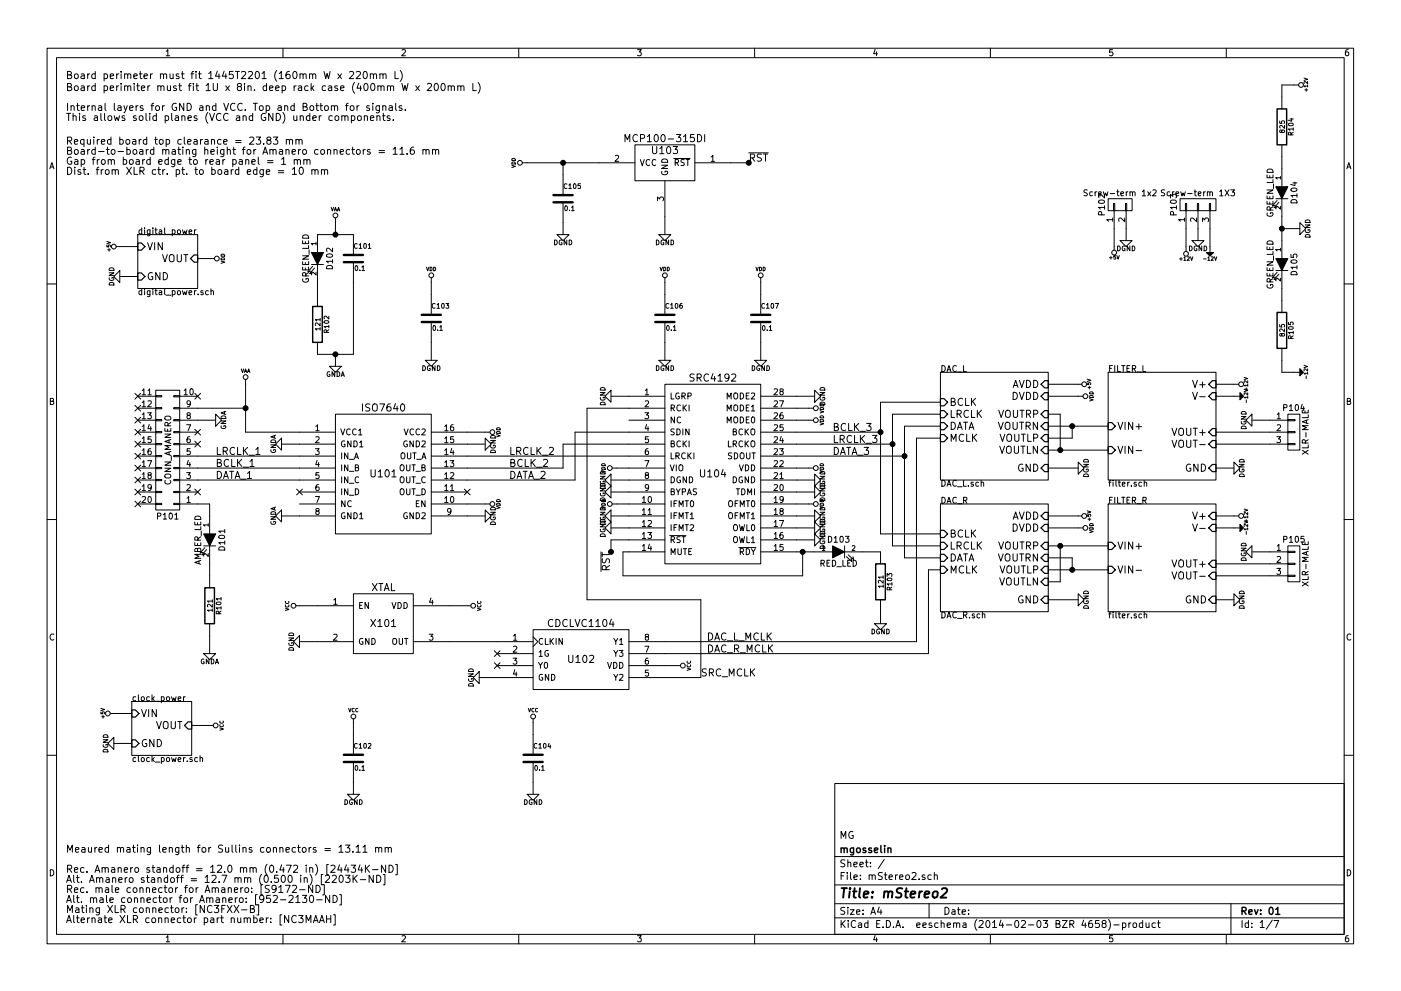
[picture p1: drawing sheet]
<svg xmlns="http://www.w3.org/2000/svg" width="297mm" height="210mm" viewBox="0 0 297 210" stroke-linecap="round" stroke-linejoin="round" font-family="sans-serif">
<g fill="none" stroke="#000" stroke-width=".21">
<path d="M10 10.2h277v190h-277zM12 12.2h273v186h-273zM14.3 15.9l.7-.1 .1-.2v-.3l-.8-.1v1.5h.6l.3-.3v-.2l-.4-.3M14.3 18.4h.7l.1-.3v-.2l-.8-.2v1.5h.6l.3-.3v-.2l-.4-.3M15.8 18.4l.3-.2 .4 .2 .1 .5-.2 .2-.3 .1-.3-.1zM15.9 15.7h.4l.3 .3v.4l-.3 .3-.5-.3zM17.2 15.7h.6l.1 1M17.2 18.3h.6l.1 .9M17.9 16l-.7 .2a.3 .3 0 0 0 .2 .5l.5-.1M17.9 18.6l-.7 .1a.3 .3 0 0 0 .2 .5l.5-.1M18.6 15.7v1M18.6 18.2v1"/>
<path d="M19 15.7l-.4 .3M19 18.2l-.4 .3M20.2 15.7h-.4l-.3 .3 .1 .6h.6M20.2 18.3l-.4-.1-.3 .3 .1 .6h.6M20.2 15.2v1.5M20.2 17.7v1.5M22.1 15.7h.4l.3 .3-.1 .6h-.6M22.1 18.3l.4-.1 .3 .3-.1 .6h-.6M22.1 15.7v1.5M22.1 18.2v1.5M23.4 16.2l.7-.2-.1-.3h-.4l-.2 .2v.7h.6M23.4 18.7l.7-.1-.1-.3-.4-.1-.2 .2v.7h.6"/>
<path d="M24.7 15.7v1M24.7 18.2v1M25.2 15.7l-.5 .3M25.2 18.2l-.5 .3M25.7 15.2v.1M25.7 17.7v.2M25.7 15.7v1M25.7 18.2v1M26.4 15.8l.1-.1a.36 .36 0 0 1 .6 .2v.8M26.4 18.4l.1-.1a.36 .36 0 0 1 .6 .1v.8M26.4 15.7v1M26.4 18.2v1"/>
<path d="M27.1 15.9a.35 .35 0 0 1 .3-.2 .35 .35 0 0 1 .3 .2v.8M27.1 18.4a.35 .35 0 0 1 .3-.2 .35 .35 0 0 1 .3 .2v.8M28.4 16.2l.7-.2-.1-.3h-.4l-.2 .2v.7h.6M28.4 17.7v.2M28.4 18.2v1M29 18.2h.6M29.2 17.7v1.3l.4 .2M29.5 15.7h.6M29.7 15.2v1.3l.4 .2M30 18.7l.7-.1-.1-.3-.4-.1-.2 .2v.7h.6M30.5 16.2l.8-.2-.1-.3h-.4l-.3 .2 .1 .7h.6M31.3 18.2v1"/>
<path d="M31.8 18.2l-.5 .3M31.9 15.7v1M32.3 15.7l-.4 .3M33.5 18.4v-.1a.36 .36 0 0 1 .6 .1v.8M33.5 18.2v1M34 15.8l.1-.1a.36 .36 0 0 1 .6 .2v.8M34 15.7v1M34.1 18.4a.35 .35 0 0 1 .3-.2 .35 .35 0 0 1 .4 .2v.8M34.7 15.9a.35 .35 0 0 1 .3-.2 .35 .35 0 0 1 .3 .2v.8M35.2 10.9l.4-.4v1.3M35.2 11.8h.8M35.5 18.2l.1 .9 .3 .1 .2-.1"/>
<path d="M36 15.7l.1 .9 .4 .1 .2-.2M36.1 18.2v1M36.7 15.7v1M37.4 18.3l-.4-.1-.2 .2 .1 .2 .5 .2v.3h-.6M37.9 18.2h.6M37.9 15.7h-.3l-.3 .2 .1 .2 .5 .2v.3h-.6M38.1 17.7v1.3l.4 .2M38.5 15.7h.5M38.7 15.2v1.3l.3 .2M39.9 18.2h.6M40.5 15.7h.6M40.5 17.7l-.4 .2v1.3"/>
<path d="M41 17.7v.2M41 18.2v1M41.1 15.2l-.4 .2v1.3M41.5 18.2h.6M41.6 15.2v.1M41.6 15.7v1M41.7 17.7v1.3l.4 .2M42.1 15.7h.6M42.3 15.2v1.3l.4 .2M43.7 18.1l.4-.4v1.5M43.7 19.2h.9M44.2 15.6l.5-.4v1.5"/>
<path d="M44.2 16.7h.9M45.2 17.7v1.2l.3 .3h.3l.3-.3v-1.2M46.1 15.1l-.4 1.1h1M46.4 15.7v1M47.5 15.1l-.4 1.1h1M47.9 18.2l.7 1M47.9 15.7v1M48.6 18.2l-.7 1M49.4 15.2h-.7l-.1 .7 .2-.2 .5 .1 .2 .6-.3 .3-.6-.2M49.9 15.2h.9M50.3 15.2v1.5M50.6 18.4l-.3-.3 .1-.2 .2-.2 .5 .1 .1 .2-.1 .2-.6 .2-.2 .2v.3l.3 .3h.3l.3-.3v-.3l-.3-.2"/>
<path d="M51.2 15.3l.6-.1 .3 .4-.9 1.1h.9M51.8 17.7v.2M51.8 18.2v1M52.6 18.4l.1-.1a.36 .36 0 0 1 .5 .1v.8M52.6 18.2v1M52.7 15.3l.5-.1 .3 .4-.9 1.1h.9M53.9 19.1v.1M54.3 15.2h.2a.81 .81 0 0 1 .5 .7 .81 .81 0 0 1-.5 .8 .98 .98 0 0 1-.2-1.5zM55.5 15.6l.5-.4v1.5M55.5 16.7h.9M56.5 18.3l-.4-.1-.3 .3 .1 .6h.6M56.5 17.7v1.5"/>
<path d="M57.1 18.7l.8-.1-.1-.3-.4-.1-.3 .2 .1 .7h.6M58.4 18.7l.8-.1-.1-.3-.4-.1-.3 .2 .1 .7h.6M58.7 15a1.75 1.75 0 0 0 0 2.3M59.2 15.6l.4-.4v1.5M59.2 16.7h.9M59.8 18.3l.4-.1 .4 .3-.2 .6h-.6M59.8 18.2v1.5M60 10.2v2M61.4 15.2h-.5a.99 .99 0 0 0 0 1.5l.5-.2 .1-.5-.3-.3h-.3l-.3 .3M62.3 15.2h.2a.81 .81 0 0 1 .5 .7 .81 .81 0 0 1-.5 .8 .98 .98 0 0 1-.2-1.5zM62.4 18.2v1M62.8 18.2l-.4 .3"/>
<path d="M63.3 18.3h.6l.1 .9M63.6 15.8l.1-.1a.36 .36 0 0 1 .6 .2v.8M63.6 15.7v1M64 18.6l-.7 .1a.3 .3 0 0 0 .1 .5l.6-.1M64.3 15.9a.35 .35 0 0 1 .3-.2 .35 .35 0 0 1 .3 .2v.8M65.3 18.3l-.4-.1-.3 .3 .1 .6h.6M65.6 15.8l.1-.1a.36 .36 0 0 1 .6 .2v.8M65.6 15.7v1M66 17.7v1.5M66.1 18.6l.4 .6M66.3 15.9a.35 .35 0 0 1 .3-.2 .35 .35 0 0 1 .4 .2v.8M66.5 18.2l-.5 .6"/>
<path d="M68.7 15.2l.4 1.5 .2-1.1 .3 1.1 .4-1.5M69 18.3l-.4-.1-.3 .3 .2 .6h.5M69.7 18.3h.6v.9M70.3 18.6l-.6 .1a.3 .3 0 0 0 .1 .5l.5-.1M71.6 18.3l-.4-.1-.2 .2v.2l.6 .2v.3h-.6M71.6 15.7l.8 1M72.2 18.7l.7-.1v-.3l-.5-.1-.2 .2 .1 .7h.6M72.4 15.7l-.8 1M74.1 15.3l.6-.1 .3 .4-1 1.1h1M75.2 17.5a1.75 1.75 0 0 0 0 2.3M75.5 15.3l.6-.1 .3 .4-.9 1.1h.9M76.1 17.6l-.4 1.1h1"/>
<path d="M76.4 18.2v1M77.1 15.3l.3-.1a.81 .81 0 0 1 .5 .7 .81 .81 0 0 1-.5 .8l-.3-.2-.1-.4zM77.4 17.8l.1-.1a.81 .81 0 0 1 .5 .8 .81 .81 0 0 1-.5 .7 .98 .98 0 0 1-.1-1.4zM78.5 15.8l.1-.1a.36 .36 0 0 1 .6 .2v.8M78.5 15.7v1M78.7 17.9l.3-.2a.81 .81 0 0 1 .5 .8 .81 .81 0 0 1-.5 .7l-.3-.1-.1-.5zM79.2 15.9a.35 .35 0 0 1 .3-.2 .35 .35 0 0 1 .3 .2v.8M80.1 18.4l.1-.1a.36 .36 0 0 1 .6 .1v.8M80.1 18.2v1M80.5 15.8l.1-.1a.36 .36 0 0 1 .6 .2v.8M80.5 15.7v1M80.8 18.4a.35 .35 0 0 1 .3-.2 .35 .35 0 0 1 .3 .2v.8"/>
<path d="M81.2 15.9a.35 .35 0 0 1 .3-.2 .35 .35 0 0 1 .4 .2v.8M82.1 18.4l.1-.1a.36 .36 0 0 1 .6 .1v.8M82.1 18.2v1M82.8 18.4a.35 .35 0 0 1 .3-.2 .35 .35 0 0 1 .4 .2v.8M83.7 15.2v1.5h.8M84.9 15a1.75 1.75 0 0 1 0 2.3M85.2 17.7l.4 1.5 .3-1.1 .3 1.1 .3-1.5M85.2 10.6l.5-.1 .3 .4-.8 .9h.8M88.1 18.2l.8 1M88.9 18.2l-.8 1M90.6 17.9l.6-.2 .3 .4-.9 1.1h.9M92.2 17.9l.2-.2a.81 .81 0 0 1 .6 .8 .81 .81 0 0 1-.6 .7l-.2-.1-.2-.5z"/>
<path d="M93.7 17.8l.2-.1a.81 .81 0 0 1 .5 .8 .81 .81 0 0 1-.5 .7 .98 .98 0 0 1-.2-1.4zM95 18.4l.1-.1a.36 .36 0 0 1 .6 .1v.8M95 18.2v1M95.7 18.4a.35 .35 0 0 1 .3-.2 .35 .35 0 0 1 .3 .2v.8M97.1 18.4v-.1a.36 .36 0 0 1 .6 .1v.8M97.1 18.2v1M97.7 18.4a.35 .35 0 0 1 .3-.2 .35 .35 0 0 1 .4 .2v.8M100.3 17.7v1.5h.7M101.4 17.5a1.75 1.75 0 0 1 0 2.3M110 10.2v2M135.2 10.5h.8l-.5 .5 .3 .1 .2 .2-.1 .4-.2 .1-.5-.1M160 10.2v2"/>
<path d="M185.5 10.5l-.3 .9h.8M185.9 11v.8M210 10.2v2M235.9 10.5h-.6l-.1 .6h.6l.2 .5-.3 .2-.5-.1M260 10.2v2M275.3 18h-3.5v5.1M276.5 16.6l.7 .2-.7 .3M276.7 19.1h.5M276.9 18.8v.6M277.2 18.3h-.7l.2 .2M277.2 17.3v.5l-.5-.5-.2 .1v.3M277.2 18v.5"/>
<path d="M285.9 10.5l-.4 .1-.2 .2-.1 .8 .3 .2 .4-.1 .1-.4-.1-.2-.4-.1-.3 .3M10.6 35.8l.4-1.3 .4 1.3M10.7 35.4h.6M14.1 24h.9M14.3 29.9l.8-.1 .1-.2-.1-.4-.2-.1h-.6v1.5M14.3 31.9h.7l.1-.3v-.2l-.8-.2v1.5h.6l.3-.2v-.3l-.4-.3M14.3 35.5a.77 .77 0 0 1 .9 .7 .77 .77 0 0 1-.9 .8zM14.3 21.9v1.5M14.6 24v1.6M14.7 29.9l.5 .7M15.1 22.6v-.1a.36 .36 0 0 1 .6 .2v.7M15.1 22.4v1"/>
<path d="M15.1 33.4a.71 .71 0 0 0-.9 .7 .71 .71 0 0 0 .9 .7l.1-.6h-.3M15.5 24.7l.1-.1a.36 .36 0 0 1 .6 .2v.8M15.5 24v1.6M15.8 30.1l.7-.2-.1-.2-.4-.1-.2 .2v.7h.6M15.8 31.9l.3-.2 .4 .2 .1 .6-.2 .2h-.3l-.3-.1zM15.8 33.9h.6l.1 1M15.8 35.5v.1M15.8 36v1M16.2 22.4h.6M16.4 21.9v1.3l.4 .2M16.5 34.2l-.7 .2a.3 .3 0 0 0 .2 .5l.5-.1M16.9 24v.2"/>
<path d="M16.9 24.6v1M17.1 36.1l-.4-.1-.2 .2 .1 .2 .5 .2v.3h-.6M17.2 22.9l.8-.1-.1-.3-.5-.1-.2 .3 .1 .7h.6M17.2 31.8h.6l.1 .9M17.2 33.9h.5l.3 .3-.2 .6h-.6M17.2 33.9v1.5M17.6 36h.6M17.8 29.7l-.4-.1-.3 .3 .1 .6h.6M17.8 29.6v1.5M17.8 35.5v1.3l.4 .2M17.9 32.1l-.7 .1a.3 .3 0 0 0 .2 .5h.5M18.1 24.6h-.3l-.3 .2 .1 .2 .5 .1v.4h-.6"/>
<path d="M18.5 29.6l.1 .9 .3 .1 .3-.2M18.6 22.4v1M18.6 31.7v1M18.7 36.8v.2M19 22.4l-.4 .3M19 31.7l-.4 .3M19.2 29.6v1M19.5 22.6l.1-.1a.36 .36 0 0 1 .6 .2v.7M19.5 22.4v1M19.6 33.9h.5M19.9 29.1v.1M19.9 29.6v1"/>
<path d="M20 24.6h.6l.1 1M20.1 33.3l-.3 .3v1.3M20.2 31.8l-.4-.1-.3 .3 .1 .7h.6M20.2 31.2v1.5M20.4 36h.6M20.6 29.6v1M20.6 33.9v1M20.7 24.9l-.7 .2a.3 .3 0 0 0 .2 .5l.5-.1M20.9 22.5h.6l.1 .9M20.9 32.2h1.2M21 35.5l-.4 .2v1.3M21.1 29.6l-.5 .3"/>
<path d="M21.1 33.9l-.5 .3M21.4 24v1.4l.2 .2M21.5 36v1M21.5 30.1l.7-.2-.1-.2-.4-.1-.2 .2 .1 .7h.5M21.6 22.8l-.7 .1a.3 .3 0 0 0 .2 .5h.5M21.6 33.9h.4l.3 .3v.4l-.3 .3-.5-.3zM21.9 36l-.4 .3M22.2 24v1.4l.2 .2M22.3 21.9v1.3l.2 .2M22.5 36.1l.3-.1 .3 .3v.4l-.3 .3-.5-.3zM22.6 31.7h.6M22.8 31.2v1.3l.4 .2"/>
<path d="M22.9 34l.1-.1a.36 .36 0 0 1 .6 .2v.8M22.9 33.9v1M23 24.6h.4l.3 .3v.4l-.3 .3-.5-.3zM23.5 29.7l-.4-.1-.3 .3 .1 .6h.6M23.5 29.1v1.5M23.6 34.1a.35 .35 0 0 1 .3-.3 .35 .35 0 0 1 .4 .3v.8M23.6 31.9l.3-.2 .4 .2 .1 .6-.2 .2h-.3l-.3-.1zM23.8 36.1h.1a.36 .36 0 0 1 .5 .1v.8M23.8 36v1M24.2 24.6l.3 1 .3-.7 .3 .7 .2-1M24.2 21.9v1.3l.3 .2M24.4 36.2a.35 .35 0 0 1 .4-.2 .35 .35 0 0 1 .3 .2v.8"/>
<path d="M25 22.5h.6l.1 .9M25 32.2h1.2M25.4 29.7l.4-.1 .3 .3-.1 .6h-.6M25.4 29.1v1.5M25.7 22.8l-.7 .1a.3 .3 0 0 0 .2 .5h.5M26.1 33.9h.5l.3 .3-.2 .6h-.6M26.1 33.3v1.6M26.3 22.4l.3 1M26.4 24.6h-.3l-.2 .2v.2l.5 .1v.4h-.5M26.8 29.7l.4-.1 .3 .3v.4l-.3 .3-.5-.3zM26.8 35.5l1.1 1.5M26.9 31.8l.4-.1 .3 .3-.1 .7h-.6"/>
<path d="M26.9 31.2v1.5M27 22.4l-.5 1.4-.2 .1M27.5 22.9l.7-.1-.1-.3-.4-.1-.2 .3 .1 .7h.5M27.6 33.9h.3l.3 .3v.4l-.3 .3-.5-.3zM27.9 35.5l-1.1 1.5M28.1 29.7h.6l.1 .9M28.3 31.9l.2-.2 .4 .2 .1 .6-.1 .2h-.4l-.2-.1zM28.4 35.5v1.5h.8M28.8 29.9l-.7 .2a.3 .3 0 0 0 .2 .5l.5-.1M28.9 24.6h-.4l-.2 .2v.2l.6 .1v.4h-.6M28.9 22.4v1M28.9 33.9h.6v1"/>
<path d="M29.3 22.4l-.4 .3M29.5 29.6v1M29.5 34.2l-.6 .2a.3 .3 0 0 0 .1 .5l.5-.1M29.6 31.8h.6l.1 .9M29.7 24.6h.3l.3 .3v.4l-.3 .3-.5-.3zM29.7 36.3l.7-.1 .2-.2-.1-.4-.2-.1h-.6v1.5M29.9 29.6l-.4 .3M30 36.3l.6 .7M30.3 33.9v1M30.3 22.5l-.4-.1-.2 .3 .1 .2 .5 .1v.4h-.6M30.3 32.1l-.7 .1a.3 .3 0 0 0 .2 .5h.5M30.7 33.9l-.4 .3"/>
<path d="M31 24v1.4l.2 .2M31 31.7v1M31.1 29.7l-.4-.1-.3 .3 .1 .6h.6M31.1 29.1v1.5M31.4 31.7l-.4 .3M31.7 24v.2M31.7 24.6v1M31.9 33.9h-.5l-.3 .3 .2 .6h.6M31.9 33.3v1.6M32 22.4h.6M32.6 21.9l-.4 .2v1.3M32.6 31.8l-.4-.1-.3 .3 .1 .7h.6"/>
<path d="M32.6 31.2v1.5M32.8 29.6h.6M33 29.1v1.3l.4 .2M33 36.1l-.4-.1-.3 .3 .1 .6h.6M33.1 22.5l.4-.1 .3 .3v.5l-.3 .2-.5-.2zM33.1 24.6h-.4l-.3 .3 .2 .6h.5M33.1 24v1.6M33.5 36h.5M33.7 34.4l.7-.2-.1-.3h-.4l-.2 .2v.7h.6M33.7 35.5v1.3l.3 .2M33.9 29.7l.4-.1 .3 .3v.4l-.3 .3-.5-.3zM34.4 22.4v1"/>
<path d="M34.5 31.9l.1-.1a.36 .36 0 0 1 .6 .1v.8M34.5 31.7v1M34.5 36v1M34.9 22.4l-.5 .3M35 36l-.5 .3M35 24.6h.5l.3 .3-.2 .6h-.6M35 24.6v1.5M35.2 31.9a.35 .35 0 0 1 .3-.2 .35 .35 0 0 1 .3 .2v.8M35.2 29.7l.5-.1 .3 .3-.2 .6h-.6M35.2 29.6v1.5M35.5 36.8v.2M35.7 33.9h-.4l-.3 .3 .1 .6h.6"/>
<path d="M35.7 33.3v1.6M36.4 24v1.4l.2 .2M36.5 31.8h.6l.1 .9M37.1 33.9v1.2l-.3 .3-.4-.1M37.1 33.9h-.5l-.3 .3 .2 .6h.6M37.2 24.6h.6v1M37.2 32.1l-.7 .1a.3 .3 0 0 0 .2 .5h.5M37.4 22a.71 .71 0 0 0-.9 .7 .71 .71 0 0 0 .9 .7v-.6h-.3M37.4 36.1l.4-.1 .3 .3-.2 .6h-.5M37.4 36v1.5M37.7 34.4l.7-.2v-.3h-.5l-.2 .2 .1 .7h.6M37.7 31.7h.6"/>
<path d="M37.8 24.9l-.6 .2a.3 .3 0 0 0 .1 .5l.5-.1M37.9 31.2v1.3l.4 .2M38.4 29.7l-.4-.1-.3 .3 .1 .6h.6M38.5 36h.6M38.6 24.7v-.1a.36 .36 0 0 1 .6 .2v.8M38.6 24.6v1M38.7 35.5v1.3l.4 .2M38.8 31.2v.2M38.8 31.7v1M39 21.9v1.5l-.9-1.5v1.5M39.1 29.1v1.3l.2 .2M39.5 31.9l.1-.1a.36 .36 0 0 1 .6 .1v.8"/>
<path d="M39.5 31.7v1M39.6 36.8v.2M39.7 21.9a.77 .77 0 0 1 .9 .8 .77 .77 0 0 1-.9 .7zM39.8 30.1l.7-.2-.1-.2-.4-.1-.2 .2 .1 .7h.5M39.9 25.1l.7-.2-.1-.3h-.4l-.2 .2v.7h.6M40 33.9h.6M40.2 33.3v1.4l.4 .2M41.1 34l.2-.1 .5 .1v.6l-.1 .2-.4 .1-.2-.2zM41.1 29.7h.6l.1 .9M41.3 36h.6M41.5 35.5v1.3l.4 .2M41.5 31.7v1.3l-.3 .2h-.3"/>
<path d="M41.5 31.8l-.4-.1-.3 .3 .1 .7h.6M41.7 24.6h-.3l-.3 .2 .1 .2 .5 .1v.4h-.6M41.8 29.9l-.7 .2a.3 .3 0 0 0 .2 .5l.5-.1M42.4 22.5h.6v.9M42.4 36.1l.4-.1 .3 .3v.4l-.3 .3-.5-.3zM42.5 29.6v1M43 29.6l-.5 .3M43 22.8l-.6 .1a.3 .3 0 0 0 .1 .5h.5M43.4 31.9l.1-.1a.36 .36 0 0 1 .6 .1v.8M43.4 31.2v1.5M43.5 29.7h.5l.1 .9M43.6 33.9v1"/>
<path d="M43.7 22.6l.1-.1a.36 .36 0 0 1 .6 .2v.7M43.7 22.4v1M44.1 23.8a1.75 1.75 0 0 0 0 2.4M44.1 33.9l-.5 .3M44.1 29.9l-.6 .2a.3 .3 0 0 0 .1 .5l.5-.1M44.4 24l.6 1.6 .5-1.6M44.5 34.4l.7-.2v-.3h-.5l-.2 .2 .1 .7h.6M44.7 32.2l.7-.1v-.3l-.5-.1-.2 .2 .1 .8h.6M44.8 29.7h.1a.36 .36 0 0 1 .6 .1v.8M44.8 29.6v1M44.9 36.1l.4-.1 .3 .3-.1 .6h-.6M44.9 35.5v1.5"/>
<path d="M45.8 22.5l-.5-.1-.3 .3 .2 .7h.6M45.8 21.9v1.5M45.9 33.9h.6v1M46.1 31.2v.2M46.1 31.7v1M46.3 36.1l.2-.1 .4 .1 .1 .6-.1 .2-.4 .1-.2-.2zM46.5 34.2l-.6 .2a.3 .3 0 0 0 .1 .5l.5-.1M46.8 24.2a.72 .72 0 0 0-1 .5 .72 .72 0 0 0 .7 .9l.3-.2M46.9 29.7l-.5-.1-.3 .3 .2 .6h.6M47.2 33.9v1M47.4 30.1l.8-.2-.1-.2-.4-.1-.3 .2 .1 .7h.6M47.4 21.9l.6 1.5 .5-1.5"/>
<path d="M47.5 31.7v1.3l-.3 .2h-.4M47.5 31.8l-.5-.1-.3 .3 .2 .7h.6M47.7 36.1h.5l.1 .9M47.7 33.9l-.5 .3M48.2 31.9l.1-.1a.36 .36 0 0 1 .5 .1v.8M48.2 31.2v1.5M48.3 36.3l-.6 .2a.3 .3 0 0 0 .1 .5l.5-.1M48.4 24.2a.72 .72 0 0 0-1.1 .5 .72 .72 0 0 0 .8 .9l.3-.2M49 36v1M49.4 33.9h.4l.3 .3-.2 .6h-.5M49.4 31.7h.5M49.4 33.9v1.5"/>
<path d="M49.5 36l-.5 .3M49.6 31.2v1.3l.3 .2M49.8 22.1a.72 .72 0 0 0-1 .5 .72 .72 0 0 0 .7 .8l.3-.1M50 29.8h1.1M50 30.2h1.1M50.2 24.6h.5l.1 1M50.6 36.1l-.4-.1-.3 .3 .1 .6h.6M50.6 35.5v1.5M50.7 33.9h.6l.1 1M50.8 24.9l-.6 .2a.3 .3 0 0 0 .1 .5l.5-.1M51.4 22.1a.72 .72 0 0 0-1.1 .5 .72 .72 0 0 0 .8 .8l.3-.1M51.4 34.2l-.7 .2a.3 .3 0 0 0 .2 .5l.5-.1"/>
<path d="M51.4 31.7h.6M51.5 24.7l.1-.1a.36 .36 0 0 1 .6 .2v.8M51.5 24.6v1M52 31.2l-.4 .2v1.3M52 23.3v.1M52.1 34l.1-.1a.36 .36 0 0 1 .6 .2v.8M52.1 33.9v1M52.4 36.5l.8-.2-.1-.2-.4-.1-.3 .2 .1 .7h.6M52.5 31.9l.2-.2 .4 .2 .1 .6-.2 .2h-.3l-.2-.1zM52.9 29.2l.6-.1 .3 .4-.9 1.1h.9M53.4 34.4l.7-.2v-.3h-.5l-.2 .2 .1 .7h.6M53.6 24.6h-.5l-.3 .3 .2 .6h.6"/>
<path d="M53.6 24v1.6M53.7 21.9h.9M53.8 31.7v1M54.1 21.9v1.5M54.3 31.7l-.5 .3M54.3 29.1h1l-.5 .6 .5 .2-.1 .5-.2 .2-.7-.2M54.5 36.1l-.5-.1-.3 .3 .2 .6h.6M54.5 35.5v1.5M54.8 33.3v1.4l.2 .2M55.1 22.5l.4-.1 .3 .3v.5l-.3 .2-.5-.2zM55.7 32.7l.5-1.5 .5 1.5M55.8 36v1.2l-.3 .3-.3-.1"/>
<path d="M55.8 36.1l-.4-.1-.3 .3 .1 .6h.6M55.9 32.3h.7M55.9 30.4v.2M56.3 24.1a.71 .71 0 0 0-.9 .7 .71 .71 0 0 0 .9 .7v-.6h-.3M56.4 22.5l.5-.1 .3 .3-.2 .7h-.6M56.4 22.4v1.5M56.5 36.5l.7-.2-.1-.2-.4-.1-.2 .2v.7h.6M56.7 34.1h1.2M56.7 34.5h1.2M56.9 29.7l-.3-.3v-.2l.3-.1 .4 .1 .2 .2-.1 .2-.7 .2-.1 .2v.3l.3 .3h.2l.4-.3v-.3l-.4-.3M57.2 31.9l.1-.1a.36 .36 0 0 1 .6 .1v.8M57.2 31.7v1"/>
<path d="M57.9 24v1.6l-.9-1.6v1.6M57.9 31.9a.35 .35 0 0 1 .3-.2 .35 .35 0 0 1 .3 .2v.8M58 29.1h.9l-.5 .6 .5 .2-.1 .5-.2 .2-.6-.2M58.6 24a.77 .77 0 0 1 .9 .8 .77 .77 0 0 1-.9 .8zM59 22.5h.6v.9M59 36.2h1.2M59 36.6h1.2M59.3 31.8h.5l.1 .9M59.6 22.8l-.6 .1a.3 .3 0 0 0 .1 .5h.5M59.7 33.8l.4-.5v1.6M59.7 34.9h.9M59.9 32.1l-.6 .1a.3 .3 0 0 0 .1 .5h.5"/>
<path d="M60 23.8a1.75 1.75 0 0 1 0 2.4M60.4 22.6v-.1a.36 .36 0 0 1 .6 .2v.7M60.4 22.4v1M60.6 31.9l.1-.1a.36 .36 0 0 1 .6 .1v.8M60.6 31.7v1M60.7 29.7h.1a.36 .36 0 0 1 .6 .1v.8M60.7 29.6v1M61.4 29.8a.35 .35 0 0 1 .3-.2 .35 .35 0 0 1 .3 .2v.8M61.9 32.2l.8-.1-.1-.3-.4-.1-.3 .2 .1 .8h.6M62 35.9l.4-.4v1.5M62 37h.9M62.3 24.6l.1 .9 .3 .1 .2-.2"/>
<path d="M62.4 22.5l-.4-.1-.4 .3 .2 .7h.6M62.4 34l.1-.1a.36 .36 0 0 1 .5 .2v.8M62.4 21.9v1.5M62.4 33.9v1M62.7 29.7h.1a.36 .36 0 0 1 .6 .1v.8M62.7 29.6v1M62.9 24.6v1M63 34.1a.35 .35 0 0 1 .4-.3 .35 .35 0 0 1 .3 .3v.8M63.3 31.7v1M63.4 29.8a.35 .35 0 0 1 .3-.2 .35 .35 0 0 1 .4 .2v.8M63.7 24.7v-.1a.36 .36 0 0 1 .6 .2v.8M63.7 35.6l.1-.1a.81 .81 0 0 1 .5 .7 .81 .81 0 0 1-.5 .8 .98 .98 0 0 1-.1-1.4z"/>
<path d="M63.7 24.6v1M63.7 31.7l-.4 .3M64.2 31.9l.3-.2 .4 .2 .1 .6-.2 .2h-.3l-.3-.1zM64.3 22.7l.6-.1 .2-.3-.1-.2-.7-.2v1.5h.5l.3-.1 .1-.4-.4-.2M64.4 34l.1-.1a.36 .36 0 0 1 .6 .2v.8M64.4 33.9v1M65.1 34.1a.35 .35 0 0 1 .3-.3 .35 .35 0 0 1 .3 .3v.8M65.7 24.6h-.4l-.4 .3 .2 .6h.6M65.7 24v1.6M65.9 22.5l.3-.1 .3 .3v.5l-.3 .2-.5-.2zM66.1 36.1h.1a.36 .36 0 0 1 .6 .1v.8M66.1 36v1"/>
<path d="M66.3 25.1l.8-.2-.1-.3h-.5l-.2 .2 .1 .7h.6M66.8 36.2a.35 .35 0 0 1 .3-.2 .35 .35 0 0 1 .3 .2v.8M67 22.4h.5M67.2 21.9v1.3l.3 .2M67.4 31.8l-.4-.1-.3 .3 .2 .7h.5M67.7 24.6v1M67.8 22.4h.6M68 21.9v1.3l.4 .2M68.1 31.9l.2-.2 .4 .2 .1 .6-.1 .2h-.4l-.2-.1zM68.1 24.6l-.4 .3M68.1 36.1h.1a.36 .36 0 0 1 .6 .1v.8M68.1 36v1"/>
<path d="M68.8 36.2a.35 .35 0 0 1 .3-.2 .35 .35 0 0 1 .4 .2v.8M69 22.5l.3-.1 .3 .3v.5l-.3 .2-.5-.2zM69.4 31.9l.1-.1a.36 .36 0 0 1 .6 .1v.8M69.4 31.7v1M70.3 22.6v-.1a.36 .36 0 0 1 .6 .2v.7M70.3 22.4v1M70.5 24.6h-.5l-.3 .3 .2 .6h.6M70.8 31.9l.1-.1a.36 .36 0 0 1 .6 .1v.8M70.8 31.7v1M70.9 22.7a.35 .35 0 0 1 .3-.3 .35 .35 0 0 1 .4 .3v.7M71.1 24.7l.2-.1 .5 .1v.6l-.1 .2-.4 .1-.2-.2zM72.1 32.2l.7-.1v-.3l-.5-.1-.2 .2 .1 .8h.6"/>
<path d="M72.5 24.7v-.1a.36 .36 0 0 1 .6 .2v.8M72.5 24.6v1M73.1 24.8a.35 .35 0 0 1 .4-.3 .35 .35 0 0 1 .3 .3v.8M73.3 22.4h.5M73.8 21.9l-.3 .2v1.3M74.1 31.8l-.4-.1-.3 .3 .2 .7h.5M74.4 22.5l.4-.1 .3 .3v.5l-.3 .2-.6-.2zM74.5 24.6h.4l.3 .3-.1 .6h-.6M74.5 24.6v1.5M74.6 31.7h.6M74.8 31.2v1.3l.4 .2M75.6 31.9l.3-.2 .4 .2 .1 .6-.2 .2h-.3l-.3-.1z"/>
<path d="M75.7 22.4v1M75.9 24.7l.2-.1 .4 .1 .1 .6-.1 .2-.4 .1-.2-.2zM76.1 22.4l-.4 .3M77 31.7v1M77.2 24.7l.1-.1a.36 .36 0 0 1 .6 .2v.8M77.2 24.6v1M77.4 31.7l-.4 .3M78.3 22.5l-.3-.1-.3 .3 .1 .2 .5 .1v.4h-.6M78.5 31.8l-.4-.1-.2 .2 .1 .3 .5 .1v.4h-.6M78.5 25.1l.8-.2-.1-.3h-.4l-.3 .2 .1 .7h.6M79 21.9v.2M79 22.4v1"/>
<path d="M79.9 24.7l.1-.1a.36 .36 0 0 1 .6 .2v.8M79.9 24.6v1M80.4 31.9h1.1M80.4 32.4h1.1M80.4 22.4v1.3l-.2 .2h-.4M80.4 22.5l-.4-.1-.3 .3 .2 .7h.5M81.1 24.6h.6M81.2 22.6v-.1a.36 .36 0 0 1 .6 .2v.7M81.2 22.4v1M81.3 24v1.4l.4 .2M82.5 22.5h.6l.1 .9M82.7 24.6h-.4l-.2 .2v.2l.6 .1v.4h-.6"/>
<path d="M83.2 22.8l-.7 .1a.3 .3 0 0 0 .2 .5h.5M83.3 31.6l.5-.4v1.5M83.3 32.7h.9M83.4 25.4v.2M83.9 21.9v1.3l.2 .2M84.8 31.6l.4-.4v1.5M84.8 32.7h.9M85.2 22.5l-.4-.1-.2 .3 .1 .2 .5 .1v.4h-.6M85.9 23.3v.1M86.3 32.6v.1M87.7 31.2l-.4 .1a.99 .99 0 0 0 0 1.4l.5-.1 .1-.5-.3-.3h-.3l-.3 .3M89.7 31.9v-.1a.36 .36 0 0 1 .6 .1v.8"/>
<path d="M89.7 31.7v1M90.3 31.9a.35 .35 0 0 1 .4-.2 .35 .35 0 0 1 .3 .2v.8M91.7 31.9l.1-.1a.36 .36 0 0 1 .6 .1v.8M91.7 31.7v1M92.4 31.9a.35 .35 0 0 1 .3-.2 .35 .35 0 0 1 .3 .2v.8M108.5 35l.8 .3-.8 .3M108.5 34.5a.42 .42 0 0 1 .5-.1 .42 .42 0 0 1 .3 .4h-.8zM108.5 33.7a.42 .42 0 0 1 .5-.1 .42 .42 0 0 1 .3 .4h-.8zM110.7 34.5h23.9M119.4 34.5v6.9M120.2 39.1a.44 .44 0 0 0-.6 .4 .44 .44 0 0 0 .6 .4M120.6 39.3l.3-.3v1"/>
<path d="M120.6 40h.6M121.7 39h.1a.49 .49 0 0 1 .3 .5 .49 .49 0 0 1-.4 .4l-.1-.3zM123.1 39h-.5l-.1 .5 .5-.1 .1 .5h-.6M130.5 33.1l.4-.1 .3 .3-.8 .9h.8M132.5 30.1v-1.6l.5 1.1 .5-1.1v1.6M134.6 30.7h12.7v7.6h-12.7zM135.2 28.7a.72 .72 0 0 0-1.1 .5 .72 .72 0 0 0 .7 .9l.4-.2M135.8 33.9l.4 1.2 .4-1.2M135.8 29.4l.7-.1 .2-.2-.1-.4-.2-.2h-.6v1.6M137.2 29l.5-.5v1.6M137.2 30.1h.9M137.7 34a.56 .56 0 0 0-.7 .5 .56 .56 0 0 0 .7 .5"/>
<path d="M138.4 31.1v1.2l.3 .3h.2l.3-.3v-1.2M138.8 28.7l.3-.2a.81 .81 0 0 1 .5 .8 .81 .81 0 0 1-.5 .8l-.3-.2-.1-.4zM139 34a.56 .56 0 0 0-.8 .5 .56 .56 0 0 0 .8 .5M139.9 31.5l.4-.4v1.5M139.9 32.6h.9M140.3 35h1.3l-1.3 .8h1.3M140.3 36.4a.59 .59 0 0 0 .6 .7 .59 .59 0 0 0 .6-.7l-.5-.1v.2M140.3 34a.69 .69 0 0 1 .8-.2 .69 .69 0 0 1 .5 .6h-1.3zM140.4 28.6l.1-.1a.81 .81 0 0 1 .5 .8 .81 .81 0 0 1-.5 .8 .98 .98 0 0 1-.1-1.5zM141 38.3v11.5M141.5 31.2l.2-.1a.81 .81 0 0 1 .5 .7 .81 .81 0 0 1-.5 .8l-.2-.1-.2-.5zM141.7 29.5h1.1"/>
<path d="M142.7 31.1h1l-.5 .6 .5 .2-.1 .6-.2 .1-.7-.1M142.8 33.6h3.5M143.2 34.5l.6-.1v-.4l-.6-.1v1.2M143.4 28.5h.9l-.5 .6 .5 .3v.5l-.3 .2-.6-.2M143.5 34.5l.4 .6M144.9 29l.5-.5v1.6M144.9 30.1h.9M145.1 33.9h-.6l-.1 .4a.54 .54 0 0 1 .6 .7l-.1 .1-.5-.1M145.5 33.9h.7M145.8 33.9v1.2M147.2 28.5h-.8v.8l.2-.2 .5 .1 .1 .6-.3 .3-.5-.2M147.3 34.5h11.4"/>
<path d="M147.9 28.5a.77 .77 0 0 1 .9 .8 .77 .77 0 0 1-.9 .8zM149.4 28.5v1.6M150.8 33.3l.3-.3v1.2M150.8 34.2h.7M158.7 32.4h4.2M159.1 33.5l.7-.1 .2-.2-.1-.4-.2-.1h-.6v1.5M159.5 33.5l.5 .7M161.4 32.8l-.5-.1-.3 .3 .1 .3 .7 .3v.5l-.3 .1-.5-.1M161.9 32.7h.8M162.3 32.7v1.5M268.6 37.1v.6h1.3v-.6M268.8 36a.67 .67 0 0 1 .8-.1 .67 .67 0 0 1 .3 .7h-1.3z"/>
<path d="M269.2 37.3v.4M269.9 38.1v.6h-1.3M270 39v1M271.3 25.7v.5h.5v-.5h.4v.5M271.5 37.7h-1l.3 .3M271.5 37.4v.6M271.8 27.8l.2-.2 .3 .2v.3h-.3l-.3-.5-.3 .1v.4h.2l.2-.1M271.8 30.7v8.9M272.3 26.6v.6l-.7-.6-.3 .2 .1 .4M273.2 26.3a.62 .62 0 0 1 1 .2 .59 .59 0 0 1-1-.1zM273.5 25.2h.7M273.7 28.6v-.5h-.5v.5h1"/>
<path d="M273.9 25.1v.6l-.8-.2M274.1 38.8h.9M274.2 27.4h-1l.3 .3M274.2 28.1l-.5 .3M274.2 27.1v.6M274.5 38.6v.8l-.9-.3M285.5 35.8l.5-1.3 .4 1.3M285.7 35.4h.6M22.7 52v.4h.3v-.4h.3l.1 .1-.1 .3M22.7 51.2l.7 .3-.7 .2M22.8 53h.6M23.1 52.7v.6"/>
<path d="M23.1 57.9h1.1l-1.1 .5h1.1M23.2 58.9a.45 .45 0 0 0 .5 .6 .45 .45 0 0 0 .4-.6h-.4v.2M23.2 57a.55 .55 0 0 1 .6-.2 .55 .55 0 0 1 .4 .6h-1.1zM23.3 60a.53 .53 0 0 1 .6-.1 .53 .53 0 0 1 .3 .6h-1.1zM24.6 52.3h4.6M25.4 57.4v2.5l-1.3-1.2zM25.4 58.7h3.8M29.2 49.8h12.7v11.4h-12.7zM30 48.8h-.3l-.2 .2 .1 .5h.4M30 48.4v1.2M30.7 48.4v.1M30.7 48.8v.8"/>
<path d="M31.3 51.5l.5 1.5 .5-1.5M31.8 48.8l-.1 1.1-.4 .1M31.8 48.8h-.4l-.2 .2 .1 .5h.5M32.3 57.9a.71 .71 0 0 0-.9 .7 .71 .71 0 0 0 .9 .7l.1-.6h-.3M32.4 48.4v.1M32.4 48.8v.8M32.8 51.5v1.5M32.8 48.8h.5M33 48.4v1l.3 .2M33.8 48.8h.4l.1 .8M33.9 57.8v1.6l-.9-1.6v1.6M34.3 49.1l-.6 .2 .2 .3 .4-.1"/>
<path d="M34.4 51.5v1.5l-.9-1.5v1.5M34.5 54l.5 1.5 .5-1.5M34.6 57.8a.77 .77 0 0 1 .9 .8 .77 .77 0 0 1-.9 .8zM34.9 48.4v1l.2 .2M35.3 49.7h.9M36 54.2a.5 .5 0 0 1 .5-.2 .5 .5 0 0 1 .4 .5v.8l-.3 .2a.53 .53 0 0 1-.7-.5zM36.5 48.8h.4l.2 .2-.1 .5h-.5M36.5 48.8v1.2M37.6 54v1.3l.3 .2h.3l.3-.2v-1.3M37.7 48.9l.1-.1 .4 .1 .1 .5-.1 .1-.4 .1-.1-.1zM38.7 48.8l.2 .8 .3-.6 .2 .6 .2-.8M39 54h.8"/>
<path d="M39.4 54v1.5M40.1 49.2l.6-.1-.1-.3h-.3l-.2 .1v.6h.5M41.2 48.8v.8M41.6 48.8l-.4 .2M41.9 54.9h3.6M46.9 55.4l.7 .2-.7 .3M46.9 54.8a.42 .42 0 0 1 .5-.1 .42 .42 0 0 1 .2 .4h-.7zM46.9 54a.42 .42 0 0 1 .5-.1 .42 .42 0 0 1 .2 .5h-.7zM64.2 56.7v.6h1.2v-.6M64.2 55.5v.6h1.2v-.6M64.2 54.3h1.2l-1.2 .7h1.2M64.2 51.1v.6h1.2v-.6"/>
<path d="M64.2 59.2a.59 .59 0 0 0 .6 .7 .59 .59 0 0 0 .6-.7l-.5-.1v.2M64.3 49.9a.67 .67 0 0 1 .8 0 .67 .67 0 0 1 .3 .6h-1.2zM64.7 51.3v.4M64.7 55.7v.4M64.7 56.8v.5M64.8 58.5l-.1-.6h-.4l-.1 .6h1.2M65.4 52.1v.6h-1.2M65.4 57.8l-.6 .4M65.5 53v1M66 56.1h2.6M66.3 56.5l-1 1.2 .6-.2M66.7 56.9l-1 1.1 .6-.1"/>
<path d="M67 51.7h-1l.3 .3M67 57.8v.6l-.7-.6-.3 .1 .1 .4M67 51.4v.6M67.3 53.6v-3.8h7.6v4.3M67.3 56.1v8.9M69.3 56.5a.69 .69 0 0 1 .8-.2 .69 .69 0 0 1 .4 .7h-1.3zM69.3 54a.76 .76 0 0 1 1.2 .3 .74 .74 0 0 1-1.3-.1zM70.2 44l.3 .7 .2-.7M70.5 55.4h-1.3l.4 .4M70.5 52.6v.8l-.9-.8-.4 .3 .1 .5M70.5 55.1v.7M70.9 44.7l.2-.7 .3 .7"/>
<path d="M70.9 44.5h.4M71.1 46.2v3.6M71.5 44.7l.3-.7 .2 .7M71.6 44.5h.4M74.9 55.6v19.6h-7.6v-2.6M75.4 56.5l.1-.1a.49 .49 0 0 1 .4 .5 .49 .49 0 0 1-.5 .4l-.1-.3zM75.7 51.8a.44 .44 0 0 0-.6 .4 .44 .44 0 0 0 .6 .4M76.1 52l.3-.3v1M76.1 52.7h.6M76.3 57.3v.1M76.7 56.7l.3-.3v1M76.7 57.4h.6"/>
<path d="M77.2 51.8l.1-.1a.49 .49 0 0 1 .4 .5 .49 .49 0 0 1-.5 .4l-.1-.3zM78.1 52l.3-.3v1M78.1 52.7h.5M90.4 56.7l.3 .7 .2-.7M91.2 56.7a.38 .38 0 0 1 .4 .4 .38 .38 0 0 1-.4 .3zM91.4 58.9v7.9M91.9 56.7a.38 .38 0 0 1 .5 .4 .38 .38 0 0 1-.5 .3zM117.6 50.9a.51 .51 0 0 1 .5 .5 .51 .51 0 0 1-.5 .5zM118.1 49.8h2.5l-1.2 1.2zM119.1 51a.45 .45 0 0 0-.6 .4 .45 .45 0 0 0 .7 .4v-.3h-.2M119.4 42.9v6.9M119.9 43.7h.1a.49 .49 0 0 1 .3 .5 .49 .49 0 0 1-.4 .4l-.2-.3z"/>
<path d="M120.2 50.9v1l-.6-1v1M120.7 50.9a.51 .51 0 0 1 .5 .5 .51 .51 0 0 1-.5 .5zM120.8 44.6v.1M121.2 44l.3-.3v1M121.2 44.7h.5M139.2 50.9a.51 .51 0 0 1 .5 .5 .51 .51 0 0 1-.5 .5zM139.4 42.6v-.8l.5 .4 .1-.3h.5l.2 .1-.2 .6M139.7 49.8h2.5l-1.2 1.2zM140 56.7l.2 .7 .3-.7M140.7 51a.45 .45 0 0 0-.6 .4 .45 .45 0 0 0 .6 .4v-.3h-.1M140.7 56.7a.38 .38 0 0 1 .5 .4 .38 .38 0 0 1-.5 .3zM141 58.9v7.9"/>
<path d="M141.5 56.7a.38 .38 0 0 1 .4 .4 .38 .38 0 0 1-.4 .3zM141.8 50.9v1l-.6-1v1M142.3 50.9a.51 .51 0 0 1 .5 .5 .51 .51 0 0 1-.5 .5zM160.3 56.7l.2 .7 .3-.7M161 56.7a.38 .38 0 0 1 .5 .4 .38 .38 0 0 1-.5 .3zM161.3 58.9v7.9M161.8 56.7a.38 .38 0 0 1 .4 .4 .38 .38 0 0 1-.4 .3zM230.5 40.3h-.6v.5a.54 .54 0 0 1 .6 .6l-.2 .1h-.5M231.6 40.8l-.3-.1-.3 .2 .1 .6h.5M232.2 40.7v.8M232.5 40.7l-.3 .2M232.9 41.1l.6-.1v-.2l-.4-.1-.2 .2 .1 .6h.5"/>
<path d="M233 42.6a.76 .76 0 0 1 1.2 .3 .74 .74 0 0 1-1.3-.2zM233.6 45.6l-.1-.6-.5-.1-.1 .7h1.3M233.9 40.7l.3 .8 .2-.6 .3 .6 .2-.8M234.2 44h-1.3l.4 .4M234.2 41.2v.8l-.9-.8-.4 .2 .1 .5M234.2 43.7v.7M234.9 42.2h5.1v2.5h-5.1zM235.2 54.7h.6M235.4 41.1h.9M235.5 54.4v.6M235.9 46.6h-1.3l.4 .4M235.9 46.2v.8"/>
<path d="M236.1 43.2h.2v1.5h-.2zM236.2 44.7v8.4M236.5 54.2h-.3l-.1 .4 .4-.1 .1 .3-.2 .2-.3-.1M236.8 40.7h.5M236.8 54.2l.3 .8 .2-.8M237 40.3v1l.3 .2M237 52.2a.51 .51 0 0 1 .5 .5 .51 .51 0 0 1-.5 .5zM237.5 51h2.5l-1.2 1.3zM237.6 41.1l.6-.1v-.2l-.4-.1-.2 .2 .1 .6h.5M238.5 46.2v.8l-1-.8-.3 .3 .1 .5M238.5 52.2a.45 .45 0 0 0-.6 .5 .45 .45 0 0 0 .6 .4v-.3h-.1M238.6 43.2h.3v1.5h-.3z"/>
<path d="M238.8 44.7v6.3M238.8 40.7v.8M239.1 40.7l-.3 .2M239.5 52.2v1l-.5-1v1M239.6 40.8l.2-.1 .3 .1v.7M239.6 40.7v.8M240.1 52.2a.51 .51 0 0 1 .5 .5 .51 .51 0 0 1-.5 .5zM240.1 40.9l.2-.2 .3 .1 .1 .7M242.2 40.6l.3-.3v1.2M242.2 41.5h.7M243.3 40.7l.7 .8M244 40.7l-.7 .8"/>
<path d="M244.4 40.4l.5-.1 .2 .3-.8 .9h.8M246.9 40.3h-.6v.5a.54 .54 0 0 1 .6 .6l-.2 .1h-.5M248 40.8l-.3-.1-.3 .2 .1 .6h.5M248.2 42v-.8l.4 .5 .1-.4h.6l.1 .1-.1 .6M248.2 42.6a.76 .76 0 0 1 1.2 .3 .74 .74 0 0 1-1.2-.2zM248.6 40.7v.8M248.8 45.6l-.1-.6-.4-.1-.1 .7h1.2M248.9 40.7l-.3 .2M249.3 41.1l.6-.1v-.2l-.4-.1-.2 .2 .1 .6h.5M249.4 44h-1.2l.3 .4M249.4 43.7v.7M250.1 54.9h.6"/>
<path d="M250.2 42.2h7.6v2.5h-7.6zM250.3 40.7l.3 .8 .2-.6 .3 .6 .2-.8M250.4 54.7v.5M251 54.7l.2-.2v.7M251 55.2h.4M251.2 46.6h-1.3l.3 .4M251.2 46.2v.8M251.3 43.2h.3v1.5h-.3zM251.5 44.7v8.6M251.7 54.5h.4l.1 .2-.5 .5h.5M251.8 41.1h1M252.2 52.2a.51 .51 0 0 1 .6 .5 .51 .51 0 0 1-.6 .5z"/>
<path d="M252.4 54.5l.3 .7 .2-.7M252.7 51h2.6l-1.3 1.3zM253.2 40.7h.5M253.4 40.3v1l.3 .2M253.7 46.2v.8l-.9-.8-.4 .3 .1 .5M253.7 52.2a.45 .45 0 0 0-.5 .5 .45 .45 0 0 0 .6 .4v-.3h-.2M253.9 43.2h.2v1.5h-.2zM254 44.7v6.3M254.1 41.1l.5-.1v-.2l-.4-.1-.1 .2v.6h.5M254.8 52.2v1l-.6-1v1M255 47v-.8l.4 .5 .1-.4h.6l.1 .2-.1 .5M255.2 54.9h.6"/>
<path d="M255.2 40.7v.8M255.3 52.2a.51 .51 0 0 1 .6 .5 .51 .51 0 0 1-.6 .5zM255.5 40.7l-.3 .2M256 40.8l.2-.1 .3 .1v.7M256 40.7v.8M256.1 54.7l.2-.2v.7M256.1 55.2h.4M256.4 43.2h.3v1.5h-.3zM256.5 40.9l.2-.2 .3 .1 .1 .7M256.5 44.7v8.9M256.8 54.5h.4l.1 .2-.5 .5h.5M257.5 54.5l.2 .7 .3-.7"/>
<path d="M258.6 40.6l.4-.3v1.2M258.6 41.5h.7M259.7 40.3l.9 1.2M260.6 40.3l-.9 1.2M261 40.3h.7l-.4 .5 .4 .1v.5l-.2 .1-.5-.1M268.6 42.7v.6h1.3v-.6M268.6 41.5v.7h1.3v-.7M268.6 40.3h1.3l-1.3 .7h1.3M268.6 57.9v.6h1.3v-.6M268.6 56.8v.6h1.3v-.6M268.6 55.5h1.3l-1.3 .8h1.3M268.6 52.3v.7h1.3v-.7"/>
<path d="M268.7 45.2a.59 .59 0 0 0 .6 .7 .59 .59 0 0 0 .5-.7l-.5-.1v.3M268.7 51.3a.69 .69 0 0 1 .8-.2 .69 .69 0 0 1 .4 .7h-1.3zM269.2 41.7v.5M269.2 42.9v.4M269.2 52.5v.5M269.2 57v.4M269.2 58.1v.4M269.3 44.6l-.1-.6-.5-.1-.1 .7h1.3M269.3 59.8l-.1-.6h-.5l-.1 .6h1.3M269.9 53.4v.6h-1.3M269.9 43.9l-.6 .4M269.9 59.1l-.6 .4"/>
<path d="M270 54.3v.9M270.5 57.4h2.5M270.5 42.2h2.5M270.8 42.5l-1.1 1.2 .7-.1M270.8 57.8l-1.1 1.1 .7-.1M271.1 42.9l-1 1.2 .7-.2M271.1 58.2l-1 1.1 .7-.1M271.5 43.8v.6l-.7-.6-.3 .2 .1 .3M271.5 53h-1l.3 .2M271.5 59v.6l-.7-.6-.3 .2 .1 .4M271.5 52.7v.5M271.8 42.2v12.7"/>
<path d="M271.8 57.4v8.9M271.8 48.5h3.8M273.7 54v.6h.6v-.6h.6l.1 .1-.1 .5M273.8 42.6a.69 .69 0 0 1 .7-.2 .69 .69 0 0 1 .5 .6h-1.3zM273.8 57.8a.69 .69 0 0 1 .7-.2 .69 .69 0 0 1 .5 .7h-1.3zM273.8 55.3a.76 .76 0 0 1 1.2 .3 .74 .74 0 0 1-1.3-.2zM273.8 40a.69 .69 0 0 1 1.2 .3 .74 .74 0 0 1-1.3-.1zM275 41.5h-1.3l.4 .3M275 56.7h-1.3l.4 .4M275 41.1v.7M275 56.4v.7M275.6 47.2l1.3 1.3-1.3 1.3z"/>
<path d="M276.7 47.7h1l-1 .6h1M276.8 49.9a.55 .55 0 0 1 .6-.1 .55 .55 0 0 1 .3 .5h-1zM276.8 48.8a.45 .45 0 0 0 .5 .6 .45 .45 0 0 0 .3-.7h-.3v.2M276.8 46.8a.55 .55 0 0 1 .6-.1 .55 .55 0 0 1 .3 .5h-1zM10 60.2h2M30 61.7h-.3l-.2 .2 .1 .6h.4M30 61.3v1.2M30.7 61.3v.1M30.7 61.7v.8M31.8 61.7l-.1 1.1-.4 .1M31.8 61.7h-.4l-.2 .2 .1 .6h.5M32.4 61.3v.1"/>
<path d="M32.4 61.7v.8M32.8 61.7h.5M33 61.3v1l.3 .2M33.8 61.7h.4l.1 .8M34.3 62l-.6 .2 .2 .3h.4M34.9 61.3v1l.2 .2M35.3 62.6h.9M36.5 61.7h.4l.2 .2-.1 .6h-.5M36.5 61.7v1.2M37.7 61.8l.3-.1 .3 .2v.4l-.3 .2-.3-.1zM38.7 61.7l.2 .8 .3-.6 .2 .6 .2-.8M40.1 62.1l.6-.1-.1-.3h-.3l-.2 .1v.7h.5"/>
<path d="M41.2 61.7v.8M41.6 61.7l-.4 .2M42 62.4v.1M43.1 61.7h-.4l-.1 .1v.2l.5 .1v.4h-.5M44.2 61.7h-.4l-.2 .2 .1 .6h.5M44.7 61.8l.2-.1h.3l.1 .8M44.7 61.3v1.2M51.2 78.3l.2 .7 .3-.7M51.8 79l.3-.7 .2 .7M51.9 78.8h.3M52.5 79l.2-.7 .3 .7M52.6 78.8h.3"/>
<path d="M67.9 69.8h-1l.3 .2M67.9 68.5v.6l-.7-.6-.3 .2 .1 .4M67.9 67.8h-1l.3 .3M67.9 67.6v.5M67.9 69.5v.5M68.8 68.2a.62 .62 0 0 1 .9 .2 .59 .59 0 0 1-1-.1zM69.2 70.5v-.5h-.4l-.1 .5h1M69.7 69.3h-1l.3 .3M69.7 67.1v.6l-.7-.6-.3 .2 .1 .3M69.7 70l-.5 .3M69.7 69v.6M69.8 77.7h2.6l-1.3 1.3z"/>
<path d="M69.9 78.9a.45 .45 0 0 0-.6 .5 .45 .45 0 0 0 .7 .4v-.4h-.2M71 78.9v1l-.6-1v1M71.1 75.2v2.5M71.5 78.9a.51 .51 0 0 1 .5 .5 .51 .51 0 0 1-.5 .5zM72.3 79.9l.4-1 .3 1M72.4 79.6h.5M89.6 77.6a.51 .51 0 0 1 .6 .5 .51 .51 0 0 1-.6 .5zM90.2 76.4h2.5l-1.3 1.3zM91.2 77.6a.45 .45 0 0 0-.6 .5 .45 .45 0 0 0 .6 .4v-.3h-.2M91.4 68.3v8.1M91.9 69.2l.1-.1a.49 .49 0 0 1 .4 .5 .49 .49 0 0 1-.5 .4l-.1-.3zM92.2 77.6v1l-.5-1v1"/>
<path d="M92.3 64.5a.44 .44 0 0 0-.7 .4 .44 .44 0 0 0 .7 .4M92.7 64.7l.2-.3v1M92.7 65.4h.5M92.7 77.6a.51 .51 0 0 1 .6 .5 .51 .51 0 0 1-.6 .5zM92.8 70v.1M93.2 69.4l.3-.3v1M93.2 70.1h.6M93.7 64.5l.2-.1a.49 .49 0 0 1 .3 .5 .49 .49 0 0 1-.4 .4l-.2-.3zM94.5 64.4h.6l-.3 .4 .3 .1v.4h-.6M139.2 77.6a.51 .51 0 0 1 .5 .5 .51 .51 0 0 1-.5 .5zM139.7 76.4h2.5l-1.2 1.3zM140.7 77.6a.45 .45 0 0 0-.6 .5 .45 .45 0 0 0 .6 .4v-.3h-.1"/>
<path d="M141 68.3v8.1M141.4 69.2l.2-.1a.49 .49 0 0 1 .3 .5 .49 .49 0 0 1-.4 .4l-.2-.3zM141.8 77.6v1l-.6-1v1M141.8 64.5a.44 .44 0 0 0-.6 .4 .44 .44 0 0 0 .6 .4M142.2 64.7l.3-.3v1M142.2 65.4h.5M142.3 77.6a.51 .51 0 0 1 .5 .5 .51 .51 0 0 1-.5 .5zM142.3 70v.1M142.8 69.4l.3-.3v1M142.8 70.1h.5M143.2 64.5l.2-.1a.49 .49 0 0 1 .3 .5 .49 .49 0 0 1-.4 .4l-.1-.3zM144.6 64.4l-.4 .1-.1 .7 .2 .2 .4-.1-.1-.5h-.3l-.2 .2"/>
<path d="M147.2 79.4l-.6-.1-.3 .3 .1 .4 .7 .3v.4l-.2 .2-.6-.1M150.2 79.5a.72 .72 0 0 0-1 .5 .72 .72 0 0 0 .7 .9l.3-.2M151.2 79.3l-.4 1.1h.9M151.5 79.9v1M152.2 79.8l.5-.5v1.6M155.1 79.5l.6-.2 .3 .5-.9 1.1h.9M159.5 77.6a.51 .51 0 0 1 .6 .5 .51 .51 0 0 1-.6 .5zM160 76.4h2.6l-1.3 1.3zM161 77.6a.45 .45 0 0 0-.6 .5 .45 .45 0 0 0 .7 .4v-.3h-.2M161.3 68.3v8.1M161.7 69.2l.2-.1a.49 .49 0 0 1 .3 .5 .49 .49 0 0 1-.4 .4l-.2-.3zM162.1 77.6v1l-.6-1v1"/>
<path d="M162.1 64.5a.44 .44 0 0 0-.6 .4 .44 .44 0 0 0 .6 .4M162.5 64.7l.3-.3v1M162.5 65.4h.6M162.6 77.6a.51 .51 0 0 1 .5 .5 .51 .51 0 0 1-.5 .5zM162.7 70v.1M163.1 69.4l.3-.3v1M163.1 70.1h.6M163.6 64.5l.1-.1a.49 .49 0 0 1 .4 .5 .49 .49 0 0 1-.5 .4l-.1-.3zM164.4 64.4h.6l-.4 1M199.4 79h22.8v22.8h-22.8zM199.7 77.6a.64 .64 0 0 1 .7 .6 .64 .64 0 0 1-.7 .6zM200.8 78.8l.4-1.2 .4 1.2"/>
<path d="M200.9 78.5h.6M202.8 77.7a.56 .56 0 0 0-.8 .5 .56 .56 0 0 0 .8 .5M203 78.9h1M204.3 77.6v1.2h.6M234.9 79h22.9v22.8h-22.9zM235.3 78.2h.4M235.9 77.6h-.6v1.2M236.3 77.6v1.2M237 77.6v1.2h.6M237.8 77.6h.7M238.2 77.6v1.2M238.9 78.2h.5"/>
<path d="M239.5 77.6h-.6v1.2h.6M240.1 78.2h.6v-.5l-.6-.1v1.2M240.4 78.2l.4 .6M241 78.9h1M242.3 77.6v1.2h.6M268.7 60.4a.59 .59 0 0 0 .6 .7 .59 .59 0 0 0 .5-.7h-.5v.2M271.3 68.9v.4l.5 .1v-.5h.4v.5M271.8 70.9l.2-.1 .3 .1v.3l-.3 .1-.3-.5h-.3v.4l.2 .1 .2-.2M271.8 73.9v5.1h3.8M272.3 69.8v.6l-.7-.6-.3 .2 .1 .4M273.2 68.4v.5h.5l-.1-.5h.5v.5M273.2 69.4a.62 .62 0 0 1 1 .2 .59 .59 0 0 1-1-.1z"/>
<path d="M273.7 71.8v-.5h-.5v.5h1M274.2 70.6h-1l.3 .2M274.2 70.3v.5M274.2 71.2l-.5 .4M276.5 77.5l.7 .3-.7 .2M276.9 79.8v.5M277.2 79.2h-.7l.2 .2M277.2 78.3v.4l-.5-.4h-.2v.4M277.2 79v.4M285 60.2h2M10.7 85.1h.5l.1-.5-.6-.1v1.3h.5l.2-.4-.3-.3M28.6 83.5l1.2 1.2"/>
<path d="M28.6 86l1.2 1.2M28.6 88.5l1.2 1.3M28.6 91.1l1.2 1.2M28.6 93.6l1.2 1.2M28.6 96.2l1.2 1.2M28.6 98.7l1.2 1.2M29.2 91.7h3.8M29.2 94.2h3.8M29.2 96.8h3.8M29.2 99.3h3.8M29.2 89.1h3.8M29.2 86.6h3.8"/>
<path d="M29.2 84.1h3.8M29.8 83.5l-1.2 1.2M29.8 86l-1.2 1.2M29.8 88.5l-1.2 1.3M29.8 91.1l-1.2 1.2M29.8 93.6l-1.2 1.2M29.8 96.2l-1.2 1.2M29.8 98.7l-1.2 1.2M30.1 82.8l.4-.3v1.3M30.1 85.4l.4-.4v1.3M30.1 87.9l.4-.3v1.2M30.1 90.5l.4-.4v1.3"/>
<path d="M30.1 93l.4-.3v1.2M30.1 95.5l.4-.3v1.3M30.1 98.1l.4-.4v1.3M30.1 91.4h.8M30.1 99h.8M30.1 96.5h.8M30.1 93.9h.8M30.1 83.8h.8M30.1 86.3h.8M30.1 88.8h.8M31.3 87.6h.8l-.5 .5 .4 .1v.5l-.1 .1-.6-.1M31.3 97.7h.8l-.5 1.3"/>
<path d="M31.4 82.8l.3-.3v1.3M31.4 85.1l.5-.1 .2 .4-.8 .9h.8M31.4 83.8h.7M31.6 90l-.2 1h.7M32 95.2h-.4l-.2 .3v.7l.2 .3 .4-.2v-.6h-.4l-.2 .2M32 90.5v.9M32 92.7h-.6v.5h.6v.6l-.1 .1-.5-.1M33 82.8h5.1v25.4h-5.1zM33 83.9h1.3v.3h-1.3zM33 86.5h1.3v.2h-1.3zM33 89h1.3v.3h-1.3zM33 91.6h1.3v.2h-1.3z"/>
<path d="M33 94.1h1.3v.3h-1.3zM33 96.6h1.3v.3h-1.3zM33 99.2h1.3v.2h-1.3zM35 99.3h1.2l-1.2 .7h1.2M35 98h1.2l-1.2 .7h1.2M35 92.1h1.2l-1.2 .7h1.2M35 90.9v.6h1.2v-.6M35 88.5l.8-.2a.42 .42 0 0 1 .4 .2 .42 .42 0 0 1-.1 .4l-.3 .2h-.7l-.1-.3zM35.5 91.1v.4M35.6 90.3l-.1-.6h-.4l-.1 .6h1.2M35.8 93.4v.5M35.8 95.9v.6"/>
<path d="M36.2 95.8l-1.2 .4 1.2 .4M36.2 94.5h-1.2l.8 .4-.8 .4h1.2M36.2 93.2l-1.2 .5 1.2 .4M36.2 89.6l-.6 .4M36.3 96.7v1M36.8 83.9h1.3v.3h-1.3zM36.8 86.5h1.3v.2h-1.3zM36.8 89h1.3v.3h-1.3zM36.8 91.6h1.3v.2h-1.3zM36.8 94.1h1.3v.3h-1.3zM36.8 96.6h1.3v.3h-1.3zM36.8 99.2h1.3v.2h-1.3z"/>
<path d="M38.1 91.7h3.8M38.1 94.2h3.8M38.1 96.8h33M38.1 99.3h33M38.1 89.1h7.6M38.1 86.6h14M38.1 84.1h3.8M39 82.8l.4-.3v1.3M39 83.8h.8M39.6 90.1h.8l-.5 1.3M39.9 88.1l-.3-.2 .2-.3 .5 .1v.3l-.5 .2-.2 .2 .1 .3 .2 .1h.2l.3-.2-.1-.4-.2-.1M39.9 97.7l-.3 .9h.8"/>
<path d="M40.2 92.7h-.3l-.2 .3-.1 .7 .3 .2 .4-.1-.1-.6-.3-.1-.3 .3M40.2 98.1v.9M40.3 95.2h-.6l-.1 .6h.7v.5l-.2 .2-.5-.2M40.4 85.6l-.3 .2-.3-.1-.1-.6 .4-.1 .3 .3-.1 .7-.3 .3h-.2M40.4 82.6l.1-.1a.67 .67 0 0 1 .5 .6 .67 .67 0 0 1-.5 .7l-.2-.5zM41.3 91.1l1.2 1.2M41.3 83.5l1.2 1.2M41.3 93.6l1.2 1.2M42.5 83.5l-1.2 1.2M42.5 91.1l-1.2 1.2M42.5 93.6l-1.2 1.2M45.7 87.9l1.3 1.2-1.3 1.3z"/>
<path d="M46.1 94.9v1.5h.7M46.1 98.2l.6-.1 .2-.2-.1-.3-.7-.1v1.5h.6l.2-.2 .1-.3-.4-.3M46.1 100a.77 .77 0 0 1 .9 .8 .77 .77 0 0 1-.9 .7zM46.9 89.3h1l-1 .6h1M46.9 90.4a.45 .45 0 0 0 .5 .5 .45 .45 0 0 0 .4-.6h-.4v.2M46.9 88.4a.55 .55 0 0 1 .6-.1 .55 .55 0 0 1 .4 .5h-1zM47.3 95.7h.8l.1-.3-.1-.3-.2-.2h-.6v1.5M47.6 87.3v.5M47.7 95.7l.5 .7M47.9 87.3l-1 .3 1 .3M48.5 97.6a.72 .72 0 0 0-1 .5 .72 .72 0 0 0 .7 .9l.3-.2M48.7 100h.9"/>
<path d="M49.1 97.5v1.5h.8M49.1 100v1.5M49.7 95.1a.72 .72 0 0 0-1 .5 .72 .72 0 0 0 .7 .8l.3-.1M50.4 94.9v1.5h.7M50.4 97.5v1.5M50.6 98.1l.7 .9M51.3 97.5l-.9 .8M51.5 99.1h1.2M51.6 94.9v1.5M51.8 95.6l.7 .8M52.1 80.5v11.2h19M52.5 94.9l-.9 .9"/>
<path d="M52.8 96.6h1.1M53 97.9l.4-.4v1.5M53 99h.9M54.2 95.3l.5-.4v1.5M54.2 96.4h.9M57.4 94.4h1l-1 .5h1M57.5 95.4a.45 .45 0 0 0 .4 .6 .45 .45 0 0 0 .4-.6h-.3v.2M57.5 93.5a.55 .55 0 0 1 .6-.2 .55 .55 0 0 1 .3 .6h-1zM58.2 92.4v.5M58.4 94.2l1.3-1.2v2.5zM58.4 92.3l-1 .4 1 .3M59.7 94.2h11.4"/>
<path d="M66.9 95.2h.8l-.5 .5 .4 .1v.5l-.2 .2-.5-.2M67 90.5l.3-.4v1.3M67 92.8l.4-.1 .3 .3-.8 .9h.8M67 91.4h.7M67.2 97.7l-.2 .9h.7M67.5 98.1v.9M71.1 87.9h20.3v25.4h-20.3zM72.3 91l.4 1.3 .4-1.3M72.4 96.1v1.3M72.4 98.6v1.3M73.1 93.6a.59 .59 0 0 0-.7 .6 .59 .59 0 0 0 .7 .5l.1-.4h-.3M73.8 96.1v1.3l-.7-1.3v1.3"/>
<path d="M73.8 98.6v1.3l-.7-1.3v1.3M74.1 97.5h.9M74.1 100h.9M74.2 91.1a.56 .56 0 0 0-.7 .5 .56 .56 0 0 0 .7 .5M74.4 93.5v1.3l-.7-1.3v1.3M75 93.5a.64 .64 0 0 1 .8 .7 .64 .64 0 0 1-.8 .6zM75.2 97.4l.4-1.3 .4 1.3M75.3 97h.6M75.3 99.2l.6-.1v-.4l-.6-.1v1.3h.5l.2-.4-.2-.3M75.5 91.1a.56 .56 0 0 0-.8 .5 .56 .56 0 0 0 .8 .5M76 91.4l.4-.4v1.3M76 92.3h.7"/>
<path d="M76.3 93.9l.3-.4v1.3M76.3 94.8h.7M76.9 85.7v1.5M78.4 85.8l-.6-.1-.3 .3 .2 .4 .6 .2v.5l-.2 .1-.6-.1M78.7 99.7v1.2l.3 .3h.2l.4-.3v-1.2M79.2 85.8a.5 .5 0 0 1 .5-.1 .5 .5 0 0 1 .3 .5l-.1 .8-.3 .2a.53 .53 0 0 1-.6-.5v-.5zM80.5 85.7h1l-.6 1.5M81.8 99.8l.2-.1a.81 .81 0 0 1 .5 .7 .81 .81 0 0 1-.5 .8l-.2-.2-.2-.4zM82.8 85.7l-.5 .1a.99 .99 0 0 0 0 1.4l.5-.1 .1-.5-.3-.3h-.3l-.3 .3M83.8 85.6l-.3 1.1h.9M84.2 86.2v1M84.9 98.8l.2-.2 .4 .1 .2 .8a.42 .42 0 0 1-.2 .3 .42 .42 0 0 1-.5 0l-.2-.3z"/>
<path d="M85.1 96.3l.2-.2h.4l.2 .8a.42 .42 0 0 1-.3 .4 .42 .42 0 0 1-.4 0l-.2-.4zM85.1 85.8l.2-.1a.81 .81 0 0 1 .5 .8 .81 .81 0 0 1-.5 .7 .98 .98 0 0 1-.2-1.4zM85.7 91l.4 1.3 .4-1.3M86.2 98.6v1l.2 .3h.3l.2-.3v-1M86.3 93.6a.59 .59 0 0 0-.7 .6 .59 .59 0 0 0 .7 .5l.1-.4h-.3M86.4 96.1v1l.2 .3h.3l.2-.3v-1M87.4 98.6h.7M87.5 96.1h.7M87.6 93.5v1.3l-.7-1.3v1.3M87.7 91.1a.56 .56 0 0 0-.8 .5 .56 .56 0 0 0 .8 .5M87.7 98.6v1.3M87.9 96.1v1.3"/>
<path d="M88.2 100h1M88.2 93.5a.64 .64 0 0 1 .8 .7 .64 .64 0 0 1-.8 .6zM88.4 97.5h.9M89 91.1a.56 .56 0 0 0-.8 .5 .56 .56 0 0 0 .8 .5M89.5 99.2l.6-.1v-.4l-.6-.1v1.3h.4l.3-.4-.3-.3M89.5 97.4l.4-1.3 .4 1.3M89.5 93.6l.4-.1 .3 .4-.8 .9h.8M89.5 91.1l.4-.1 .3 .4-.8 .9h.8M89.6 97h.6M91.4 91.7h12.5M91.4 94.2h11.5M91.4 96.8h49.6"/>
<path d="M94.3 98.1l.3-.4v1.3M94.3 95.5l.3-.3v1.3M94.3 93l.3-.3v1.2M94.3 90.5l.3-.4v1.3M94.3 91.4h.7M94.3 99h.7M94.3 96.5h.7M94.3 93.9h.7M95.4 97.7h.8l-.4 .5 .4 .1v.6l-.2 .1-.6-.1M95.8 95.1l-.3 .9h.8M96.1 90.1l-.4 .1-.1 .2-.1 .7 .2 .3 .5-.1-.1-.7h-.4l-.2 .2M96.1 95.6v.9"/>
<path d="M96.2 92.7h-.6l-.1 .5h.7v.6l-.2 .1-.5-.1M102.9 93l1.2 1.2-1.2 1.3zM104 93.4h1l-1 .6h1M104.1 95.7a.55 .55 0 0 1 .6-.2 .55 .55 0 0 1 .3 .5h-1zM104.1 94.5a.45 .45 0 0 0 .4 .6 .45 .45 0 0 0 .4-.6h-.3v.1M104.1 92.6a.55 .55 0 0 1 .6-.2 .55 .55 0 0 1 .3 .5h-1zM105.3 92.2l.7 .3-.7 .2M105.3 91.6a.42 .42 0 0 1 .5-.1 .42 .42 0 0 1 .2 .4h-.7zM105.3 90.9a.42 .42 0 0 1 .5-.1 .42 .42 0 0 1 .2 .4h-.7zM108.3 94.9v1.5h.7M108.3 98.2l.7-.1 .1-.2-.1-.3-.7-.1v1.5h.6l.3-.3v-.2l-.4-.3M108.3 100a.77 .77 0 0 1 .9 .8 .77 .77 0 0 1-.9 .7z"/>
<path d="M109.6 95.7h.7l.1-.3v-.3l-.3-.2h-.5v1.5M109.9 95.7l.5 .7M110.7 97.6a.72 .72 0 0 0-1 .5 .72 .72 0 0 0 .7 .9l.3-.2M110.9 100h.9M111.4 97.5v1.5h.7M111.4 100v1.5M112 95.1a.72 .72 0 0 0-1.1 .5 .72 .72 0 0 0 .8 .8l.3-.1M112.6 94.9v1.5h.7M112.6 97.5v1.5M112.8 98.1l.7 .9M113.5 97.5l-.9 .8M113.8 99.1h1.1"/>
<path d="M113.8 94.9v1.5M114.1 95.6l.6 .8M114.7 94.9l-.9 .9M115 96.6h1.2M115.2 97.6l.6-.1 .3 .4-.9 1.1h.9M116.5 95.1l.5-.2 .3 .4-.9 1.1h.9M127.3 83.3h1l-1 .5h1M127.3 85.5a.55 .55 0 0 1 .6-.2 .55 .55 0 0 1 .4 .6h-1zM127.3 84.3a.45 .45 0 0 0 .5 .6 .45 .45 0 0 0 .4-.6h-.3v.2M127.3 82.4a.55 .55 0 0 1 .6-.2 .55 .55 0 0 1 .4 .6h-1zM127.6 99.8l.7 .3-.7 .2M127.6 99.3a.42 .42 0 0 1 .5-.1 .42 .42 0 0 1 .2 .4h-.7z"/>
<path d="M127.6 98.5a.42 .42 0 0 1 .5-.1 .42 .42 0 0 1 .2 .4h-.7zM128.3 84.1l1.2-1.3v2.5zM129.5 84.1h11.5M129.8 99.3h11.2M133.3 89.1h7.7M136.7 87.6h.8l-.4 .5 .4 .1v.5l-.2 .1-.6-.1M136.7 97.7h.9l-.6 1.3M136.8 82.8l.4-.3v1.3M136.8 85.1l.5-.1 .2 .4-.8 .9h.8M136.8 83.8h.7M137.1 90l-.3 1h.8M137.4 95.2h-.4l-.1 .3-.1 .7 .2 .3 .5-.2-.1-.6h-.4l-.2 .2"/>
<path d="M137.4 90.5v.9M137.5 92.7h-.6l-.1 .5h.7v.6l-.2 .1-.5-.1M141 81.5h20.3v38.1h-20.3zM141 86.6h-16.5v40.6h24.1v16.6h-15.3M141 91.7h-19.1v10.1h-30.5M141 94.2h-21.6v5.1h-28M142.1 98.6l.4 1.3 .5-1.3M142.3 83.4v1.3h.6M142.3 86.6l.6-.1 .1-.5-.7-.1v1.3M142.3 94.1l.6-.1v-.4l-.6-.1v1.3h.5l.2-.4-.3-.3M142.3 96.1v1.3h.6M142.6 86.6l.4 .6"/>
<path d="M143 91.1h-.7v.4a.54 .54 0 0 1 .6 .6l-.2 .2-.5-.1M143 88.5v1.2l-.7-1.2v1.2M143.3 96.7h.6l.1-.5-.7-.1v1.3M143.4 98.6v1.3M143.5 91a.64 .64 0 0 1 .7 .6 .64 .64 0 0 1-.7 .7zM143.6 96.7l.4 .7M144 83.4a.59 .59 0 0 0-.8 .6 .59 .59 0 0 0 .8 .6v-.5h-.2M144 98.8l.2-.2 .4 .1 .2 .8a.42 .42 0 0 1-.2 .3 .42 .42 0 0 1-.5 0l-.2-.3zM144.3 86a.56 .56 0 0 0-.8 .5 .56 .56 0 0 0 .8 .6M144.3 93.6a.56 .56 0 0 0-.8 .6 .56 .56 0 0 0 .8 .5M144.3 88.6a.56 .56 0 0 0-.7 .5 .56 .56 0 0 0 .7 .5M144.6 84h.6v-.5l-.6-.1v1.3"/>
<path d="M144.8 91v1.3M144.8 85.9v1.3M144.8 93.5v1.3M144.9 84l.4 .7M145 86.5l.5 .7M145 94.1l.5 .7M145.3 96.2a.56 .56 0 0 0-.8 .5 .56 .56 0 0 0 .8 .5M145.5 85.9l-.7 .7M145.5 93.5l-.7 .8M145.8 84h.7v-.5l-.7-.1v1.3M145.8 96.1v1.3M146 96.6l.6 .8"/>
<path d="M146.1 91v1.3l-.7-1.3v1.3M146.1 85.9v1.3M146.1 93.5v1.3M146.6 96.1l-.8 .7M147.1 96.1v1.3M147.8 80.2l.7-.1 .2-.2-.1-.4-.2-.2h-.6v1.6M148.2 80.2l.5 .7M148.5 99.7v1.2l.3 .3h.3l.3-.3v-1.2M151.6 99.8l.3-.1a.81 .81 0 0 1 .5 .7 .81 .81 0 0 1-.5 .8l-.3-.2-.1-.4zM152.2 80.9h.9M153.3 99.6l-.4 1.1h1M154.2 89.7v-1.2l.4 .9 .4-.9v1.2"/>
<path d="M154.2 87.2v-1.3l.4 .9 .4-.9v1.3M154.2 84.7v-1.3l.4 .9 .4-.9v1.3M154.4 93.5v1.3h.6M154.6 80l-.3 .3h-.3l-.3-.3v-.5l.6-.2a.96 .96 0 0 1-.2 1.6h-.3M155.1 96.1h-.6v.5a.54 .54 0 0 1 .6 .6l-.2 .2-.5-.1M155.4 94.2l.7-.1v-.5l-.7-.1v1.3M155.4 91.6l.7-.1v-.4l-.7-.1v1.3h.5l.3-.5-.3-.2M155.6 88.6l.3-.1h.3l.2 .8a.42 .42 0 0 1-.2 .4 .42 .42 0 0 1-.4 0l-.2-.4zM155.6 86.1l.3-.2 .3 .1 .2 .8a.42 .42 0 0 1-.2 .3 .42 .42 0 0 1-.4 0l-.2-.3zM155.6 83.6l.3-.2h.3l.2 .8a.42 .42 0 0 1-.2 .4 .42 .42 0 0 1-.4 0l-.2-.4zM155.7 96.1a.64 .64 0 0 1 .7 .6 .64 .64 0 0 1-.7 .7zM155.8 94.2l.4 .6"/>
<path d="M156.8 98.6l.4 1.3 .4-1.3M156.9 88.5a.64 .64 0 0 1 .8 .6 .64 .64 0 0 1-.8 .6zM156.9 85.9a.64 .64 0 0 1 .8 .7 .64 .64 0 0 1-.8 .6zM156.9 83.4a.64 .64 0 0 1 .8 .6 .64 .64 0 0 1-.8 .7zM157 96.3l.2-.2h.4l.2 .8a.42 .42 0 0 1-.3 .4 .42 .42 0 0 1-.4 0l-.2-.4zM157.4 93.6a.56 .56 0 0 0-.7 .6 .56 .56 0 0 0 .7 .5M157.4 91.1a.56 .56 0 0 0-.7 .5 .56 .56 0 0 0 .7 .5M158 91v1.3M158 93.5v1.3M158 98.6a.64 .64 0 0 1 .8 .7 .64 .64 0 0 1-.8 .6zM158.2 94.1l.5 .7M158.2 91.5l.5 .8"/>
<path d="M158.2 89h.4M158.2 86.5h.4M158.2 84h.4M158.3 96.1v1l.2 .3h.3l.2-.3v-1M158.7 93.5l-.7 .8M158.7 91l-.7 .7M158.8 88.5h-.6v1.2h.6M158.8 85.9h-.6v1.3h.6M158.8 83.4h-.6v1.3h.6M159.3 91.2l.2-.2 .4 .1 .1 .7a.42 .42 0 0 1-.2 .4 .42 .42 0 0 1-.4 0l-.2-.4zM159.3 98.6a.64 .64 0 0 1 .7 .7 .64 .64 0 0 1-.7 .6zM159.3 86.3l.4-.4v1.3"/>
<path d="M159.3 83.5l.5-.1 .2 .3-.8 1h.8M159.3 87.2h.7M159.4 93.6h.5l.1 .8a.42 .42 0 0 1-.2 .4 .42 .42 0 0 1-.4-.1l-.2-.3zM159.4 88.6l.2-.1a.67 .67 0 0 1 .4 .6 .67 .67 0 0 1-.4 .6l-.3-.5zM159.4 96.1h.7M159.8 96.1v1.3M161.3 86.6h11.2M161.3 89.1h11.2M161.3 99.3h11.2M161.3 91.7h25.4M161.3 94.2h27.9M161.3 96.8h30.5"/>
<path d="M161.3 84.1h11.4M164.1 97.8l.5-.1 .2 .4-.7 .9h.7M164.1 95.3l.5-.1 .2 .3-.7 1h.7M164.1 92.8l.5-.1 .2 .3-.7 .9h.7M164.1 90.2l.5-.1 .2 .4-.7 .9h.7M164.1 87.7l.5-.1 .2 .3-.7 .9h.7M164.1 85.1l.5-.1 .2 .4-.7 .9h.7M164.1 82.6l.5-.1 .2 .3-.7 1h.7M165.3 95.2h.8l-.5 .5 .4 .1v.5l-.2 .2-.5-.2M165.3 85h.8l-.5 1.3M165.4 97.8l.4-.1 .3 .4-.8 .9h.8M165.6 83l-.2-.2 .1-.3 .5 .1v.3l-.5 .2-.1 .2v.3l.2 .2h.2l.3-.3-.1-.3-.2-.2"/>
<path d="M165.6 92.6l-.2 .9h.7M165.9 87.6h-.3l-.2 .3v.7l.2 .2 .4-.1-.1-.6h-.3l-.2 .2M165.9 93.1v.8M166 90.1h-.6v.6h.6v.6l-.2 .1-.4-.1M172.7 82.8l1.3 1.3-1.3 1.2zM173.9 83.3h1l-1 .5h1M173.9 87.1l.7 .3-.7 .2M173.9 89.7l.7 .2-.7 .3M173.9 99.8l.7 .3-.7 .2M173.9 86.6a.42 .42 0 0 1 .5-.1 .42 .42 0 0 1 .2 .4h-.7zM173.9 85.8a.42 .42 0 0 1 .5-.1 .42 .42 0 0 1 .2 .4h-.7zM173.9 89.1a.42 .42 0 0 1 .5-.1 .42 .42 0 0 1 .2 .4h-.7z"/>
<path d="M173.9 88.3a.42 .42 0 0 1 .5-.1 .42 .42 0 0 1 .2 .4h-.7zM173.9 99.3a.42 .42 0 0 1 .5-.1 .42 .42 0 0 1 .2 .4h-.7zM173.9 98.5a.42 .42 0 0 1 .5-.1 .42 .42 0 0 1 .2 .4h-.7zM173.9 85.5a.55 .55 0 0 1 .6-.2 .55 .55 0 0 1 .4 .6h-1zM173.9 84.3a.45 .45 0 0 0 .5 .6 .45 .45 0 0 0 .4-.6h-.4v.2M173.9 82.4a.55 .55 0 0 1 .6-.2 .55 .55 0 0 1 .4 .6h-1zM176.9 90.6l.6-.1 .2-.2-.1-.3-.7-.2v1.6h.6l.2-.2 .1-.3-.4-.3M176.9 92.4v1.5h.7M176.9 94.9a.77 .77 0 0 1 .9 .8 .77 .77 0 0 1-.9 .7zM178.1 93.2l.8-.1 .1-.2-.1-.4-.2-.1h-.6v1.5M178.2 96.4l.5-1.5 .5 1.5M178.3 96h.8"/>
<path d="M178.5 93.2l.5 .7M179.3 90a.72 .72 0 0 0-1 .5 .72 .72 0 0 0 .7 .9l.3-.2M179.5 94.9h.9M179.9 89.8v1.6h.8M179.9 94.9v1.5M180.5 92.5a.72 .72 0 0 0-1 .5 .72 .72 0 0 0 .7 .9l.3-.2M180.7 96.4l.5-1.5 .5 1.5M180.8 96h.7M181.2 92.4v1.5h.7M181.2 89.8v1.6M181.4 90.5l.7 .9M181.8 96.6h1.2"/>
<path d="M182.1 89.8l-.9 .9M182.3 91.5h1.2M182.4 92.4v1.5M182.7 93l.6 .9M183.2 94.9h.9l-.5 .6 .5 .3v.5l-.3 .1-.6-.1M183.3 92.4l-.9 .8M183.6 94.1h1.2M183.7 89.8h1l-.5 .6 .5 .3-.1 .5-.2 .2-.7-.2M185 92.4h.9l-.5 .6 .5 .2v.5l-.3 .2-.6-.2M199.4 93h-5.1v43.1h-61M199.4 87.9h-10.2v27.9h10.2M199.4 85.3h-12.7v28h12.7"/>
<path d="M199.4 90.4h-7.6v28h7.6M201.7 87v1.6h.7M201.7 89.6a.77 .77 0 0 1 .9 .7 .77 .77 0 0 1-.9 .8zM201.7 85.2h.6l.2-.3-.1-.2-.7-.2v1.5h.6l.3-.3v-.2l-.4-.3M201.7 93.6v-1.5l.5 1.1 .5-1.1v1.5M202.9 87.9l.8-.1 .1-.3-.1-.3-.2-.2h-.6v1.6M203 91.1l.5-1.5 .5 1.5M203.1 90.7h.8M203.3 87.9l.5 .7M204.1 84.7a.72 .72 0 0 0-1 .4 .72 .72 0 0 0 .7 .9l.3-.1M204.3 89.6h.9M204.3 92.3a.72 .72 0 0 0-1 .5 .72 .72 0 0 0 .7 .8l.3-.1"/>
<path d="M204.7 84.5v1.5h.8M204.7 89.6v1.5M205 92.1v1.5h.7M205.3 87.2a.72 .72 0 0 0-1 .5 .72 .72 0 0 0 .7 .9l.3-.2M205.5 91.1l.5-1.5 .5 1.5M205.6 90.7h.7M206 87v1.6h.7M206 84.5v1.5M206.2 92.1v1.5M206.2 85.2l.7 .8M206.4 92.8l.7 .8M206.9 84.5l-.9 .9"/>
<path d="M207.1 92.1l-.9 .9M207.2 87v1.6M207.4 87.7l.7 .9M208.1 87l-.9 .9M211.7 89.6l.5 1.5 .5-1.5M211.8 87l.5 1.6 .5-1.6M212 94.7l.5 1.5 .5-1.5M212 92.1l.5 1.5 .6-1.5M213.2 89.8a.5 .5 0 0 1 .6-.2 .5 .5 0 0 1 .3 .5v.8l-.3 .2a.53 .53 0 0 1-.7-.5zM213.3 87.3a.5 .5 0 0 1 .5-.3 .5 .5 0 0 1 .4 .5l-.1 .9-.3 .2a.53 .53 0 0 1-.6-.5zM213.5 94.9a.5 .5 0 0 1 .5-.2 .5 .5 0 0 1 .4 .5v.8l-.4 .2a.53 .53 0 0 1-.6-.5zM213.5 92.3a.5 .5 0 0 1 .6-.2 .5 .5 0 0 1 .4 .5l-.1 .8-.3 .2a.53 .53 0 0 1-.6-.5z"/>
<path d="M214.8 89.6v1.2l.3 .3h.3l.3-.3v-1.2M214.8 83.2a.77 .77 0 0 1 .9 .8 .77 .77 0 0 1-.9 .8zM214.8 82.2l.5-1.5 .5 1.5M214.9 87v1.3l.3 .3h.2l.3-.3v-1.3M215 81.8h.7M215.1 94.7v1.2l.3 .3h.2l.4-.3v-1.2M215.1 92.1v1.3l.3 .2h.3l.3-.2v-1.3M216.1 83.2l.5 1.6 .5-1.6M216.1 80.7l.5 1.5 .5-1.5M216.2 89.6h.8M216.3 87h.8M216.5 94.7h.8"/>
<path d="M216.5 92.1h.9M216.6 89.6v1.5M216.7 87v1.6M216.8 98.5a.71 .71 0 0 0-.9 .7 .71 .71 0 0 0 .9 .7l.1-.6h-.3M216.9 94.7v1.5M217 92.1v1.5M217.6 90.4l.7-.1 .1-.2v-.4l-.3-.1h-.5v1.5M217.6 87.9l.8-.1 .1-.3-.1-.3-.2-.2h-.6v1.6M217.6 83.2a.77 .77 0 0 1 .9 .8 .77 .77 0 0 1-.9 .8zM217.6 80.7a.77 .77 0 0 1 .9 .8 .77 .77 0 0 1-.9 .7zM217.8 94.7v1.5h.8M217.9 92.1v1.5h.7"/>
<path d="M217.9 90.4l.5 .7M218 87.9l.5 .7M218.4 98.5v1.5l-.8-1.5v1.5M219.2 87.9l.7-.1 .1-.3v-.3l-.3-.2h-.5v1.6M219.2 92.9h.7l.1-.3v-.3l-.3-.2h-.5v1.5M219.2 83.2a.77 .77 0 0 1 .8 .8 .77 .77 0 0 1-.8 .8zM219.2 98.5a.77 .77 0 0 1 .8 .7 .77 .77 0 0 1-.8 .8zM219.2 80.7a.77 .77 0 0 1 .8 .8 .77 .77 0 0 1-.8 .7zM220 89.6v1.5l-.9-1.5v1.5M220 94.7v1.5l-.9-1.5v1.5M222.2 84.1h7.4M222.2 81.5h7.2"/>
<path d="M222.2 99.3h6.4M222.2 87.9h2.6v7.6M222.2 90.4h12.7M222.2 95.5h12.7M227.3 90.4v2.6h-5.1M228.6 98l1.3 1.3-1.3 1.3zM229.7 98.5h1.1l-1.1 .6h1.1M229.8 99.6a.45 .45 0 0 0 .5 .6 .45 .45 0 0 0 .4-.7h-.4v.2M229.8 97.6a.55 .55 0 0 1 .6-.1 .55 .55 0 0 1 .4 .5h-1.1zM230.5 81.2v.4h.4l-.1-.4h.3l.2 .1-.1 .3M230.5 80.4l.8 .3-.8 .2M230.7 82.2h.6"/>
<path d="M231 81.9v.6M231 84.6l.8 .2-.8 .3M231 84a.42 .42 0 0 1 .5-.1 .42 .42 0 0 1 .3 .4h-.8zM231 83.3a.42 .42 0 0 1 .5-.1 .42 .42 0 0 1 .3 .4h-.8zM237 89.6l.5 1.5 .5-1.5M237 94.7l.5 1.5 .5-1.5M238.5 89.6v1.5M238.5 94.7v1.5M240.2 89.6v1.5l-.9-1.5v1.5M240.2 94.7v1.5l-.9-1.5v1.5M240.9 90.5h1.1M240.9 95.6h1.1"/>
<path d="M241.5 89.9v1.2M248.5 90.9l.5 1.5 .5-1.5M248.5 93.4l.5 1.5 .5-1.5M250 91.1a.5 .5 0 0 1 .6-.3 .5 .5 0 0 1 .3 .6v.8l-.3 .2a.53 .53 0 0 1-.7-.5zM250 93.6a.5 .5 0 0 1 .6-.2 .5 .5 0 0 1 .3 .5v.8l-.3 .2a.53 .53 0 0 1-.7-.5zM251.6 90.9v1.2l.3 .3h.3l.3-.3v-1.2M251.6 93.4v1.2l.3 .3h.3l.3-.3v-1.2M252.4 98.5a.71 .71 0 0 0-.9 .7 .71 .71 0 0 0 .9 .7l.1-.6h-.3M252.9 80.7l.5 1.5 .5-1.5M252.9 83.2l.5 1.6 .5-1.6M253 90.9h.8M253 93.4h.8"/>
<path d="M253.4 90.9v1.5M253.4 93.4v1.5M254 98.5v1.5l-.9-1.5v1.5M254.4 81.6h1.1M254.4 91.8h1.1M254.4 94.3h1.1M254.4 84.2h1.1M254.7 98.5a.77 .77 0 0 1 .9 .7 .77 .77 0 0 1-.9 .8zM254.9 81v1.2M254.9 91.2v1.2M257.8 81.5h4.8M257.8 84.1h5.1"/>
<path d="M257.8 91.7h15.2M257.8 94.2h15.2M257.8 99.3h3.8M261.6 98l1.3 1.3-1.3 1.3zM262.8 98.5h1l-1 .6h1M262.8 99.6a.45 .45 0 0 0 .5 .6 .45 .45 0 0 0 .4-.7h-.4v.2M262.8 97.6a.55 .55 0 0 1 .6-.1 .55 .55 0 0 1 .4 .5h-1zM263.2 88.4h1l-1 .5h1M263.2 90.6a.55 .55 0 0 1 .6-.2 .55 .55 0 0 1 .4 .6h-1zM263.2 89.4a.45 .45 0 0 0 .5 .6 .45 .45 0 0 0 .4-.6h-.3v.2M263.2 87.5a.55 .55 0 0 1 .6-.2 .55 .55 0 0 1 .4 .6h-1zM263.8 80.1l.7 .2-.7 .3"/>
<path d="M263.8 82.6l.7 .2-.7 .3M264 82.6h.5M264.2 89.1l1.2-1.2v2.5zM264.2 82.3v.6M264.2 84.8v.6M264.5 81.8h-.7l.2 .2M264.5 80.8v.5l-.5-.5-.2 .1v.3M264.5 84.3h-.7l.2 .2M264.5 83.3v.5l-.5-.5-.2 .1v.4M264.5 81.5v.5M264.5 84.1v.4M265.4 89.1h7.6"/>
<path d="M270.7 92.7h.8l-.4 .4 .3 .1v.6l-.1 .1-.6-.1M270.8 87.9l.3-.3v1.2M270.8 90.2l.5-.1 .2 .4-.8 .9h.8M270.8 88.8h.7M272.2 86.5l.6-.1v-.5l-.6-.1v1.3M273 94.1h1.6v.3h-1.6zM273 91.6h1.6v.2h-1.6zM273 89h1.6v.3h-1.6zM273 87.9h2.6v7.6h-2.6zM273.4 86.2l.3-.4v1.3M273.4 87.1h.7M274.7 85.9l.2-.1a.67 .67 0 0 1 .4 .7 .67 .67 0 0 1-.4 .6l-.3-.5z"/>
<path d="M276.1 85.8l-.3 .9h.8M276.1 87v.6h1.3v-.6M276.1 95.5l1.3 .9M276.4 86.3v.8M276.7 87.2v.4M276.8 94l-.1-.6-.5-.1-.1 .7h1.3M276.9 91.8v.9M277 89.2v.6M277.4 94.4v.6h-1.3M277.4 90.3h-1.3l.9 .4-.9 .5h1.3M277.4 89l-1.3 .5 1.3 .4M277.4 88v.6h-1.3"/>
<path d="M277.4 95.5l-1.3 .9M277.4 93.3l-.6 .4M285.6 85.1h.6l.1-.5-.7-.1v1.3h.6l.2-.4-.3-.3M10 110.2h2M28.6 101.2l1.2 1.3M28.6 103.8l1.2 1.2M28.6 106.3l1.2 1.2M29.2 101.8h3.8M29.2 104.4h3.8M29.2 106.9h3.8M29.8 101.2l-1.2 1.3M29.8 103.8l-1.2 1.2"/>
<path d="M29.8 106.3l-1.2 1.2M30.1 105.5l.5-.1 .3 .3-.8 .9h.8M30.1 100.6l.4-.3v1.2M30.1 103.2l.4-.4v1.3M30.1 104.1h.8M30.1 101.5h.8M31.5 105.5l.1-.1a.67 .67 0 0 1 .5 .6 .67 .67 0 0 1-.5 .6l-.2-.5zM31.6 100.8l-.2-.2v-.2h.6v.3l-.5 .2-.1 .2v.3l.2 .1h.3l.2-.2-.1-.4-.1-.1M32.1 103.3l-.2 .3-.4-.1-.1-.6 .5-.1 .2 .2-.1 .8-.3 .3h-.2M33 101.7h1.3v.3h-1.3zM33 104.3h1.3v.2h-1.3zM33 106.8h1.3v.3h-1.3z"/>
<path d="M33.4 109.5l.6-.1 .1-.4-.7-.1v1.2M34.6 109.2l.4-.3v1.2M34.6 110.1h.7M35 100.8l.8-.2a.42 .42 0 0 1 .4 .2 .42 .42 0 0 1-.1 .4l-.3 .2h-.7l-.1-.3zM35.1 101.9a.56 .56 0 0 0 .5 .8 .56 .56 0 0 0 .5-.8M35.9 109l.2-.1a.67 .67 0 0 1 .5 .6 .67 .67 0 0 1-.5 .6l-.3-.5zM36.8 101.7h1.3v.3h-1.3zM36.8 104.3h1.3v.2h-1.3zM36.8 106.8h1.3v.3h-1.3zM37.1 109.2l.3-.3v1.2M37.1 110.1h.7M38.1 101.8h33"/>
<path d="M38.1 104.4h3.8M38.1 106.9h6.3v6.4M39.6 100.3h.8l-.5 .5 .4 .1v.5l-.2 .1-.5-.1M39.6 105.7l.4-.3v1.2M39.6 102.9l.5-.1 .3 .4-.8 .9h.8M39.6 106.6h.8M41.3 115.1v.6h1.3v-.6M41.3 110.7v.6h1.3v-.6M41.3 103.8l1.2 1.2M41.5 109.6a.67 .67 0 0 1 .7-.1 .67 .67 0 0 1 .4 .7h-1.3zM41.9 116.6l.2-.3 .5 .2v.5h-1.3l.1-.6h.4l.1 .6M41.9 110.9v.4"/>
<path d="M41.9 115.3v.4M42 114.6l-.1-.6-.5-.1-.1 .7h1.3M42.2 119v.6M42.5 103.8l-1.2 1.2M42.6 118.9l-1.3 .4 1.3 .4M42.6 117.6h-1.3l.9 .4-.9 .5h1.3M42.6 111.8v.6h-1.3M42.6 113.9l-.6 .4M42.7 112.7v.9M43.2 115.8h2.5M43.4 116.2l-1 1.1 .7-.1M43.8 116.6l-1 1.1 .6-.1"/>
<path d="M44.1 111.4h-1l.3 .3M44.1 117.4v.7l-.7-.7-.3 .2 .1 .4M44.1 111.1v.6M44.4 115.8v8.9M46.4 113.7a.76 .76 0 0 1 1.3 .3 .74 .74 0 0 1-1.3-.1zM46.6 116.1a.67 .67 0 0 1 .7-.1 .67 .67 0 0 1 .4 .7h-1.3zM47.4 101.5l.5-1.5 .5 1.5M47.5 101.1h.8M47.7 115.1h-1.3l.3 .4M47.7 112.7h-1.3l.3 .3M47.7 112.3v.7M47.7 114.8v.7"/>
<path d="M49.9 101.5l.5-1.5 .5 1.5M50 101.1h.7M51 101.7h1.2M52.5 100.4l.4-.4v1.5M52.5 101.5h.8M57.4 109.6h1l-1 .6h1M57.5 110.7a.45 .45 0 0 0 .4 .6 .45 .45 0 0 0 .4-.7h-.3v.2M57.5 108.7a.55 .55 0 0 1 .6-.1 .55 .55 0 0 1 .3 .5h-1zM58.2 107.7v.4M58.4 109.5l1.3-1.3v2.5zM58.4 107.6l-1 .3 1 .3M59.7 109.5h11.4"/>
<path d="M62.9 103.8l1.2 1.2M63.5 104.4h7.6M63.5 106.9h7.6M64.1 103.8l-1.2 1.2M66.9 105.4h.8l-.5 1.2M67.2 108.4l-.2-.2v-.2h.6v.3l-.5 .2-.1 .2v.3l.2 .2h.2l.3-.3-.1-.3-.2-.2M67.5 102.8l-.3 .1-.2 .2v.7l.2 .3 .4-.1-.1-.7h-.3l-.2 .2M67.6 100.3h-.6v.6h.6v.5l-.2 .1-.4-.1M72.4 101.2v1.2M72.4 103.7v1.3M73.1 108.8a.59 .59 0 0 0-.7 .6 .59 .59 0 0 0 .7 .6l.1-.5h-.3M73.2 106.2v1.3l-.8-1.3v1.3"/>
<path d="M73.8 101.2v1.2l-.7-1.2v1.2M73.8 103.7v1.3l-.7-1.3v1.3M74.1 102.5h.9M74.1 105.1h.9M74.4 108.8v1.3l-.7-1.3v1.3M74.5 106.3a.56 .56 0 0 0-.8 .6 .56 .56 0 0 0 .8 .5M75 108.8a.64 .64 0 0 1 .8 .6 .64 .64 0 0 1-.8 .7zM75.3 103.7a.64 .64 0 0 1 .8 .6 .64 .64 0 0 1-.8 .7zM76 101.3a.56 .56 0 0 0-.7 .5 .56 .56 0 0 0 .7 .5M76.3 109.1l.3-.3v1.3M76.3 110.1h.7M80.2 100.1l.4-.4v1.5"/>
<path d="M80.2 101.2h.9M83.1 100.1l.4-.4v1.5M83.1 101.2h.9M84.9 103.9l.2-.2 .4 .1 .2 .7a.42 .42 0 0 1-.2 .4 .42 .42 0 0 1-.5 0l-.2-.4zM84.9 101.3l.2-.1h.4l.2 .8a.42 .42 0 0 1-.2 .4 .42 .42 0 0 1-.5 0l-.2-.4zM86.2 103.7v1l.2 .3h.3l.2-.3v-1M86.2 101.2v1l.2 .2h.3l.2-.2v-1M86.3 108.8a.59 .59 0 0 0-.7 .6 .59 .59 0 0 0 .7 .6l.1-.5h-.3M87.4 103.7h.7M87.4 101.2h.7M87.6 108.8v1.3l-.7-1.3v1.3M87.7 101.2v1.2"/>
<path d="M87.7 103.7v1.3M88.2 102.5h1M88.2 105.1h1M88.2 108.8a.64 .64 0 0 1 .8 .6 .64 .64 0 0 1-.8 .7zM88.3 106.8h.4M88.9 106.2h-.6v1.3h.6M89.5 108.9l.4-.1 .3 .3-.8 1h.8M89.5 103.7a.64 .64 0 0 1 .7 .6 .64 .64 0 0 1-.7 .7zM90.1 106.2v1.3l-.7-1.3v1.3M90.2 101.3a.56 .56 0 0 0-.8 .5 .56 .56 0 0 0 .8 .5M91.4 106.9h12.5M91.4 104.4h7.7"/>
<path d="M91.4 109.5h11.5M94.3 105.7l.3-.3v1.2M94.3 103.2l.3-.4v1.3M94.3 100.6l.3-.3v1.2M94.3 106.6h.7M94.3 104.1h.7M94.3 101.5h.7M95.5 103.2l.4-.4v1.3M95.5 100.4l.5-.1 .2 .3-.8 .9h.8M95.5 104.1h.7M95.6 108.4l-.2 .3-.4-.1-.1-.6 .5-.1 .2 .2v.8l-.4 .3h-.2M95.6 105.5l.2-.1a.67 .67 0 0 1 .4 .6 .67 .67 0 0 1-.4 .6l-.3-.5z"/>
<path d="M98.5 103.8l1.2 1.2M99.7 103.8l-1.2 1.2M102.9 108.2l1.2 1.3-1.2 1.2zM104 108.7h1l-1 .5h1M104.1 110.9a.55 .55 0 0 1 .6-.2 .55 .55 0 0 1 .3 .6h-1zM104.1 109.7a.45 .45 0 0 0 .4 .6 .45 .45 0 0 0 .4-.6h-.3v.2M104.1 107.8a.55 .55 0 0 1 .6-.2 .55 .55 0 0 1 .3 .6h-1zM105.3 107.4l.7 .3-.7 .2M105.3 106.9a.42 .42 0 0 1 .5-.1 .42 .42 0 0 1 .2 .4h-.7zM105.3 106.1a.42 .42 0 0 1 .5-.1 .42 .42 0 0 1 .2 .4h-.7zM109.6 101.5l.5-1.5 .5 1.5M109.8 101.1h.7"/>
<path d="M112.1 101.5l.5-1.5 .5 1.5M112.2 101.1h.8M113.2 101.7h1.2M114.7 100.1l.6-.1 .3 .4-1 1.1h1M127.3 101.1h1l-1 .5h1M127.3 103.6h1l-1 .6h1M127.3 108.7h1l-1 .5h1M127.3 111.2h1l-1 .6h1M127.3 103.3a.55 .55 0 0 1 .6-.2 .55 .55 0 0 1 .4 .6h-1zM127.3 102.1a.45 .45 0 0 0 .5 .6 .45 .45 0 0 0 .4-.6h-.3v.2M127.3 100.2a.55 .55 0 0 1 .6-.2 .55 .55 0 0 1 .4 .6h-1zM127.3 105.8a.55 .55 0 0 1 .6-.1 .55 .55 0 0 1 .4 .5h-1z"/>
<path d="M127.3 104.7a.45 .45 0 0 0 .5 .5 .45 .45 0 0 0 .4-.6h-.3v.2M127.3 102.7a.55 .55 0 0 1 .6-.1 .55 .55 0 0 1 .4 .5h-1zM127.3 110.9a.55 .55 0 0 1 .6-.2 .55 .55 0 0 1 .4 .6h-1zM127.3 109.7a.45 .45 0 0 0 .5 .6 .45 .45 0 0 0 .4-.6h-.3v.2M127.3 107.8a.55 .55 0 0 1 .6-.2 .55 .55 0 0 1 .4 .6h-1zM127.3 113.4a.55 .55 0 0 1 .6-.1 .55 .55 0 0 1 .4 .5h-1zM127.3 112.3a.45 .45 0 0 0 .5 .6 .45 .45 0 0 0 .4-.7h-.3v.2M127.3 110.3a.55 .55 0 0 1 .6-.1 .55 .55 0 0 1 .4 .5h-1zM127.4 117.1v4.1M127.6 107.4l.7 .3-.7 .2M127.6 106.9a.42 .42 0 0 1 .5-.1 .42 .42 0 0 1 .2 .4h-.7zM127.6 106.1a.42 .42 0 0 1 .5-.1 .42 .42 0 0 1 .2 .4h-.7z"/>
<path d="M127.7 117.2v.9M127.7 117.7h1.5M127.8 118.5l-.1 .6 .3 .3 .3-.1 .3-.7h.5l.1 .2-.1 .6M128.3 101.8l1.2-1.2v2.5zM128.3 104.4l1.2-1.3v2.6zM128.3 109.5l1.2-1.3v2.5zM128.3 112l1.2-1.3v2.6zM129.2 120l-.7 .5M129.5 101.8h11.5M129.5 104.4h11.5M129.5 109.5h11.5M129.5 112h11.5"/>
<path d="M129.8 106.9h11.2M136.2 105.7l.4-.3v1.2M136.2 108.2l.4-.3v1.3M136.2 110.8l.4-.4v1.3M136.2 113.3l.4-.3v1.2M136.2 115.9l.4-.4v1.3M136.2 106.6h.7M136.2 109.2h.7M136.2 111.7h.7M136.2 114.2h.7M136.2 116.8h.7M137 100.8l-.2-.2 .1-.3 .6 .1v.3l-.6 .2-.1 .2 .1 .3 .1 .1h.3l.2-.2v-.4l-.2-.1"/>
<path d="M137.3 113h.8l-.4 .5 .4 .1v.5l-.2 .1-.6-.1M137.4 108.2l.4-.3v1.3M137.4 110.5l.5-.1 .2 .4-.8 .9h.8M137.4 109.2h.7M137.5 103.3l-.2 .3-.4-.1v-.6l.4-.1 .2 .2v.8l-.3 .3h-.3M137.5 105.5l.2-.1a.67 .67 0 0 1 .4 .6 .67 .67 0 0 1-.4 .6l-.3-.5zM137.7 115.4l-.3 1h.8M138 115.9v.9M141 114.5h-11.5v2.6M141 117.1h-8.9v5.1h38.1v-5.1M142 113.6h3.4M142.3 101.2a.64 .64 0 0 1 .7 .6 .64 .64 0 0 1-.7 .6z"/>
<path d="M142.3 104.3l.6-.1v-.4l-.6-.1v1.3h.5l.2-.5-.3-.2M142.3 114.5l.6-.1 .1-.4-.7-.1v1.2M142.3 117.7v-1.3l.4 .9 .4-.9v1.3M142.3 106.2v1.3M142.3 108.8v1.3M142.3 111.3v1.3M142.6 114.5l.4 .6M142.9 106.8h.4M142.9 109.4h.4M142.9 111.9h.4M143.4 103.7l.4 .7 .4-.7M143.5 106.2h-.6v1.3"/>
<path d="M143.5 108.8h-.6v1.3M143.5 111.3h-.6v1.3M143.7 116.4v1l.3 .3h.2l.2-.3v-1M143.8 104.4v.6M144 107.5v-1.3l.4 .9 .4-.9v1.3M144 110.1v-1.3l.4 .9 .4-.9v1.3M144 112.6v-1.3l.4 .9 .4-.9v1.3M144.2 101.2a.59 .59 0 0 0-.7 .6 .59 .59 0 0 0 .7 .6l.1-.5h-.3M144.2 113.9h-.6v.4a.54 .54 0 0 1 .6 .7l-.2 .1h-.5M144.6 113.9h.7M144.7 104.4l.6-.1v-.5l-.6-.1v1.3M144.9 116.4h.7"/>
<path d="M145 113.9v1.2M145.2 116.4v1.3M145.3 106.2h.7M145.3 108.8h.7M145.3 111.3h.7M145.5 101.2v1.2l-.7-1.2v1.2M145.6 106.2v1.3M145.6 108.8v1.3M145.6 111.3v1.3M145.7 105l.5-1.3 .4 1.3M145.9 104.6h.6M146 117h.5"/>
<path d="M146.2 101.2a.64 .64 0 0 1 .7 .6 .64 .64 0 0 1-.7 .6zM146.4 109.1l.3-.3v1.3M146.4 111.4l.4-.1 .3 .4-.8 .9h.8M146.4 110.1h.7M146.5 106.3l.1-.1a.67 .67 0 0 1 .5 .7 .67 .67 0 0 1-.5 .6l-.2-.5zM146.6 116.4h-.6v1.3h.6M147.7 103.8h-.6l-.1 .4a.54 .54 0 0 1 .6 .6l-.2 .2-.4-.1M150 100.1l.5-.4v1.5M150 101.2h.9M153.7 100.2v1M154.5 109l.3-.2h.3l.2 .8a.42 .42 0 0 1-.2 .4 .42 .42 0 0 1-.4 0l-.2-.4zM154.5 106.4l.3-.2 .3 .1 .2 .8a.42 .42 0 0 1-.2 .4 .42 .42 0 0 1-.4-.1l-.2-.3z"/>
<path d="M155.4 101.2a.64 .64 0 0 1 .8 .6 .64 .64 0 0 1-.8 .6zM155.6 114l.2-.1h.4l.2 .8a.42 .42 0 0 1-.3 .4 .42 .42 0 0 1-.4 0l-.2-.4zM155.6 111.5l.2-.2 .4 .1 .2 .8a.42 .42 0 0 1-.3 .3 .42 .42 0 0 1-.4 0l-.2-.3zM155.9 106.8h.4M155.9 109.4h.4M156.1 103.7h.7M156.5 108.8h-.6v1.3M156.5 106.2h-.6v1.3M156.5 103.7v1.3M156.6 116.2h3.7M156.8 113.9l.3 1.2 .2-.9 .3 .9 .3-1.2M156.8 111.3l.3 1.3 .2-.9 .3 .9 .3-1.3"/>
<path d="M156.9 117.1l.7-.1v-.5l-.7-.1v1.3M156.9 110.1v-1.3l.5 .9 .4-.9v1.3M156.9 107.5v-1.3l.5 .9 .4-.9v1.3M157.3 103.7a.64 .64 0 0 1 .7 .6 .64 .64 0 0 1-.7 .7zM157.3 117.1l.4 .6M157.4 101.2a.59 .59 0 0 0-.7 .6 .59 .59 0 0 0 .7 .6v-.5h-.2M158.2 116.4a.64 .64 0 0 1 .7 .6 .64 .64 0 0 1-.7 .7zM158.2 106.2h.7M158.2 108.8h.7M158.3 113.9v1.2h.7M158.3 111.3v1.3h.7M158.5 105v-1.3l.5 .9 .4-.9v1.3"/>
<path d="M158.6 106.2v1.3M158.6 108.8v1.3M158.7 101.2v1.2l-.7-1.2v1.2M159.3 101.2a.64 .64 0 0 1 .7 .6 .64 .64 0 0 1-.7 .6zM159.3 116.4l.4 .7 .4-.7M159.3 114.2l.4-.3v1.2M159.3 109.1l.4-.3v1.3M159.3 110.1h.7M159.3 115.1h.7M159.4 111.4l.2-.1a.67 .67 0 0 1 .4 .7 .67 .67 0 0 1-.4 .6l-.3-.5zM159.4 106.3l.2-.1a.67 .67 0 0 1 .4 .7 .67 .67 0 0 1-.4 .6l-.3-.5zM159.7 117.1v.6"/>
<path d="M160 103.7v1.3M161.3 106.9h11.2M161.3 101.8h11.4M161.3 104.4h11.4M161.3 109.5h11.4M161.3 112h11.4M161.3 114.5h11.4M161.3 117.1h15.2M164.1 102.9l.5-.1 .2 .4-.7 .9h.7M164.1 100.4l.5-.1 .2 .3-.7 .9h.7M164.1 115.9l.4-.4v1.3M164.1 113.3l.4-.3v1.2"/>
<path d="M164.1 110.8l.4-.4v1.3M164.1 108.2l.4-.3v1.3M164.1 105.7l.4-.3v1.2M164.1 106.6h.7M164.1 109.2h.7M164.1 111.7h.7M164.1 114.2h.7M164.1 116.8h.7M165.3 110.4h.8l-.5 1.3M165.4 100.6l.3-.3v1.2M165.4 101.5h.7M165.5 102.9l.1-.1a.67 .67 0 0 1 .5 .6 .67 .67 0 0 1-.5 .7l-.2-.5z"/>
<path d="M165.6 108.4l-.2-.2 .1-.3 .5 .1v.3l-.5 .2-.1 .2v.3l.2 .2h.2l.3-.3-.1-.3-.2-.2M165.9 113h-.3l-.2 .3v.7l.2 .2 .4-.1-.1-.6h-.3l-.2 .2M166 115.5h-.6v.6h.6v.6l-.2 .1-.4-.1M166.1 105.9l-.3 .2h-.3l-.1-.6 .4-.1 .3 .2-.1 .7-.3 .3h-.2M172.7 113.3l1.3 1.2-1.3 1.3zM172.7 110.7l1.3 1.3-1.3 1.3zM172.7 108.2l1.3 1.3-1.3 1.2zM172.7 103.1l1.3 1.3-1.3 1.3zM172.7 100.6l1.3 1.2-1.3 1.3zM173.9 113.8h1l-1 .5h1M173.9 111.2h1l-1 .6h1M173.9 108.7h1l-1 .5h1"/>
<path d="M173.9 103.6h1l-1 .6h1M173.9 101.1h1l-1 .5h1M173.9 107.4l.7 .3-.7 .2M173.9 106.9a.42 .42 0 0 1 .5-.1 .42 .42 0 0 1 .2 .4h-.7zM173.9 106.1a.42 .42 0 0 1 .5-.1 .42 .42 0 0 1 .2 .4h-.7zM173.9 116a.55 .55 0 0 1 .6-.2 .55 .55 0 0 1 .4 .6h-1zM173.9 114.8a.45 .45 0 0 0 .5 .6 .45 .45 0 0 0 .4-.6h-.4v.2M173.9 112.9a.55 .55 0 0 1 .6-.2 .55 .55 0 0 1 .4 .6h-1zM173.9 113.4a.55 .55 0 0 1 .6-.1 .55 .55 0 0 1 .4 .5h-1zM173.9 112.3a.45 .45 0 0 0 .5 .6 .45 .45 0 0 0 .4-.7h-.4v.2M173.9 110.3a.55 .55 0 0 1 .6-.1 .55 .55 0 0 1 .4 .5h-1zM173.9 110.9a.55 .55 0 0 1 .6-.2 .55 .55 0 0 1 .4 .6h-1z"/>
<path d="M173.9 109.7a.45 .45 0 0 0 .5 .6 .45 .45 0 0 0 .4-.6h-.4v.2M173.9 107.8a.55 .55 0 0 1 .6-.2 .55 .55 0 0 1 .4 .6h-1zM173.9 105.8a.55 .55 0 0 1 .6-.1 .55 .55 0 0 1 .4 .5h-1zM173.9 104.7a.45 .45 0 0 0 .5 .5 .45 .45 0 0 0 .4-.6h-.4v.2M173.9 102.7a.55 .55 0 0 1 .6-.1 .55 .55 0 0 1 .4 .5h-1zM173.9 103.3a.55 .55 0 0 1 .6-.2 .55 .55 0 0 1 .4 .6h-1zM173.9 102.1a.45 .45 0 0 0 .5 .6 .45 .45 0 0 0 .4-.6h-.4v.2M173.9 100.2a.55 .55 0 0 1 .6-.2 .55 .55 0 0 1 .4 .6h-1zM174.1 119.5h.6v-.5l-.6-.1v1.2M174.3 116.1l.3-.3v1M174.3 116.8h.6M174.4 119.5l.4 .6"/>
<path d="M175.3 119.5h.5M175.6 113.8a.64 .64 0 0 1 .8 .6 .64 .64 0 0 1-.8 .7zM175.9 118.9h-.6v1.2h.6M176.5 118.9a.64 .64 0 0 1 .7 .6 .64 .64 0 0 1-.7 .6zM176.9 114.1l.3-.3v1.3M176.9 115.1h.7M178.2 113.9l.2-.1a.67 .67 0 0 1 .4 .6 .67 .67 0 0 1-.4 .7l-.3-.5zM178.7 118.9v1.2h.6M179.1 117.1h7.6v2.5M179.1 115.8v2.6M179.2 113.8h.8l-.4 .5 .4 .1v.5l-.2 .2-.6-.2M179.5 118.1l1.1 1-.1-.6"/>
<path d="M179.7 119.5h.5M179.8 117.7l1.2 1-.2-.6M180.3 118.9h-.6v1.2h.6M180.7 115.9l.4-.1 .2 .3-.7 .7h.7M180.9 118.9a.64 .64 0 0 1 .7 .6 .64 .64 0 0 1-.7 .6zM199.4 106.9h22.8v22.9h-22.8zM199.7 105.5a.64 .64 0 0 1 .7 .6 .64 .64 0 0 1-.7 .7zM199.7 101.9a.64 .64 0 0 1 .7 .6 .64 .64 0 0 1-.7 .7zM200.8 106.8l.4-1.3 .4 1.3M200.8 103.2l.4-1.3 .4 1.3M200.9 106.4h.6M200.9 102.8h.6"/>
<path d="M201.7 115v1.5h.7M201.7 117.5a.77 .77 0 0 1 .9 .8 .77 .77 0 0 1-.9 .7zM201.7 113.2l.6-.1 .2-.2-.1-.3-.7-.2v1.6h.6l.3-.3v-.2l-.4-.3M202.8 105.6a.56 .56 0 0 0-.8 .5 .56 .56 0 0 0 .8 .5M202.8 102a.56 .56 0 0 0-.8 .5 .56 .56 0 0 0 .8 .5M202.9 115.8l.8-.1 .1-.2-.1-.4-.2-.1h-.6v1.5M203 119l.5-1.5 .5 1.5M203 106.9h1M203 103.3h1M203.1 118.6h.8M203.3 115.8l.5 .7M204.1 112.6a.72 .72 0 0 0-1 .5 .72 .72 0 0 0 .7 .9l.3-.2"/>
<path d="M204.3 106.2l.6-.1 .1-.5-.7-.1v1.3M204.3 101.9v1.3h.6M204.3 117.5h.9M204.6 106.2l.4 .6M204.7 112.4v1.6h.8M204.7 117.5v1.5M205.3 103v.2M205.3 115.1a.72 .72 0 0 0-1 .5 .72 .72 0 0 0 .7 .9l.3-.1M205.5 119l.5-1.5 .5 1.5M205.6 118.6h.7M206 115v1.5h.7M206 112.4v1.6"/>
<path d="M206.2 113.1l.7 .9M206.3 102.4l-.3-.1-.1 .2v.2l.4 .1v.3h-.4M206.9 112.4l-.9 .9M207.2 115v1.5M207.4 115.6l.7 .9M207.5 102.4l-.4-.1-.2 .3 .1 .5h.5M208 102.4l.2-.1 .3 .1 .1 .8M208 101.9v1.3M208.1 115l-.9 .8M211.7 117.5l.5 1.5 .5-1.5M211.8 115l.5 1.5 .5-1.5M213.2 117.7a.5 .5 0 0 1 .6-.2 .5 .5 0 0 1 .3 .5v.8l-.3 .2a.53 .53 0 0 1-.7-.5z"/>
<path d="M213.3 115.2a.5 .5 0 0 1 .5-.2 .5 .5 0 0 1 .4 .5l-.1 .8-.3 .2a.53 .53 0 0 1-.6-.5zM214.8 117.5v1.3l.3 .2h.3l.3-.2v-1.3M214.8 111.2a.77 .77 0 0 1 .9 .7 .77 .77 0 0 1-.9 .8zM214.8 110.2l.5-1.6 .5 1.6M214.9 115v1.2l.3 .3h.2l.3-.3v-1.2M215 109.7h.7M216.1 111.2l.5 1.5 .5-1.5M216.1 108.6l.5 1.6 .5-1.6M216.2 117.5h.8M216.3 115h.8M216.6 117.5v1.5M216.7 115v1.5"/>
<path d="M217.6 118.3h.7l.1-.3v-.3l-.3-.2h-.5v1.5M217.6 115.8l.8-.1 .1-.2-.1-.4-.2-.1h-.6v1.5M217.6 111.2a.77 .77 0 0 1 .9 .7 .77 .77 0 0 1-.9 .8zM217.6 108.6a.77 .77 0 0 1 .9 .8 .77 .77 0 0 1-.9 .8zM217.9 118.3l.5 .7M218 115.8l.5 .7M219.2 115.8l.7-.1 .1-.2v-.4l-.3-.1h-.5v1.5M219.2 111.2a.77 .77 0 0 1 .8 .7 .77 .77 0 0 1-.8 .8zM219.2 108.6a.77 .77 0 0 1 .8 .8 .77 .77 0 0 1-.8 .8zM220 117.5v1.5l-.9-1.5v1.5M222.2 112h7.4M222.2 109.5h7.2"/>
<path d="M222.2 115.8h12.7M222.2 118.4h5.1v2.5M224.8 115.8v7.6h-2.6M229.8 100.7a.55 .55 0 0 1 .6-.1 .55 .55 0 0 1 .4 .5h-1.1zM230.5 109.2v.3h.4l-.1-.3 .3-.1 .2 .2-.1 .2M230.5 108.4l.8 .2-.8 .3M230.7 110.2h.6M231 109.9v.6M231 112.5l.8 .3-.8 .2M231 112a.42 .42 0 0 1 .5-.1 .42 .42 0 0 1 .3 .4h-.8zM231 111.2a.42 .42 0 0 1 .5-.1 .42 .42 0 0 1 .3 .4h-.8zM234.9 106.9h22.9v22.9h-22.9z"/>
<path d="M235.1 102.3h.5M235.3 106.1h.4M235.6 101.9l-.3 .2v1.1M235.9 105.5h-.6v1.3M236 101.9v.1M236 102.3v.9M236.3 105.5v1.3M236.6 101.9v1.1l.2 .2M237 105.5v1.3h.6M237 115l.5 1.5 .5-1.5M237.1 102.3h.5M237.3 101.9v1.1l.3 .2"/>
<path d="M237.8 105.5h.7M237.9 102.7l.6-.1v-.2l-.4-.1-.2 .2 .1 .6h.5M238.2 105.5v1.3M238.5 115v1.5M238.9 106.1h.5M239.1 102.3v.9M239.4 102.3l-.3 .3M239.5 105.5h-.6v1.3h.6M239.9 103v.2M240.1 106.2l.6-.1v-.5l-.6-.1v1.3M240.2 115v1.5l-.9-1.5v1.5M240.4 106.2l.4 .6"/>
<path d="M240.9 115.9h1.1M240.9 102.4l-.3-.1-.2 .2 .1 .2 .4 .1v.3h-.5M241 106.9h1M241.5 115.3v1.2M242 102.4l-.3-.1-.2 .3 .1 .5h.4M242.3 106.2l.6-.1 .1-.5-.7-.1v1.3M242.6 102.4l.2-.1 .3 .1v.8M242.6 101.9v1.3M242.6 106.2l.4 .6M248.5 118.8l.5 1.5 .5-1.5M250 119a.5 .5 0 0 1 .6-.2 .5 .5 0 0 1 .3 .5v.8l-.3 .2a.53 .53 0 0 1-.7-.5zM251.6 118.8v1.2l.3 .3h.3l.3-.3v-1.2"/>
<path d="M252.9 108.6l.5 1.6 .5-1.6M252.9 111.2l.5 1.5 .5-1.5M253 118.8h.8M253.4 118.8v1.5M254.4 109.6h1.1M254.4 112.1h1.1M254.4 119.7h1.1M254.9 109v1.2M254.9 119.1v1.2M257.8 112h5.1M257.8 109.5h4.8M257.8 119.6h15.2"/>
<path d="M262.8 100.7a.55 .55 0 0 1 .6-.1 .55 .55 0 0 1 .4 .5h-1zM263.2 116.3h1l-1 .6h1M263.2 118.5a.55 .55 0 0 1 .6-.1 .55 .55 0 0 1 .4 .5h-1zM263.2 117.4a.45 .45 0 0 0 .5 .5 .45 .45 0 0 0 .4-.6h-.3v.2M263.2 115.4a.55 .55 0 0 1 .6-.1 .55 .55 0 0 1 .4 .5h-1zM263.8 110.5l.7 .3-.7 .2M263.8 108l.7 .2-.7 .3M264 110.5h.5M264.2 117.1l1.2-1.3v2.6zM264.2 110.2v.6M264.2 112.8v.6M264.5 112.2h-.7l.2 .2"/>
<path d="M264.5 111.3v.5l-.5-.5h-.2v.4M264.5 109.7h-.7l.2 .2M264.5 108.7v.5l-.5-.5-.2 .1v.4M264.5 109.5v.4M264.5 112v.4M265.4 117.1h7.6M270.8 115.9l.3-.4v1.3M270.8 118.2l.5-.1 .2 .3-.8 .9h.8M270.8 116.8h.7M272.2 114.4h.6v-.5l-.6-.1v1.3M273 119.5h1.6v.3h-1.6zM273 117h1.6v.2h-1.6z"/>
<path d="M273 115.8h2.6v7.6h-2.6zM273.4 114.1l.3-.3v1.3M273.4 115.1h.7M274.7 113.9l.2-.1a.67 .67 0 0 1 .4 .6 .67 .67 0 0 1-.4 .7l-.3-.5zM276.1 114.9v.6h1.3v-.6M276.5 113.8h-.6l-.1 .6h.7v.5l-.2 .2-.5-.2M276.7 115.1v.4M276.9 119.7v1M277 117.1v.6M277.4 118.3h-1.3l.9 .4-.9 .4h1.3M277.4 117l-1.3 .4 1.3 .4M277.4 115.9v.7h-1.3"/>
<path d="M285 110.2h2M11.4 134.6a.58 .58 0 0 0-.8 .5 .58 .58 0 0 0 .8 .6M43.2 138.7h2.5l-1.3 1.2zM43.2 139.9a.45 .45 0 0 0-.5 .4 .45 .45 0 0 0 .6 .4v-.3h-.2M44.3 139.8v1l-.6-1v1M44.4 132.3v6.4M44.8 139.8a.51 .51 0 0 1 .6 .5 .51 .51 0 0 1-.6 .5zM45 129.5h-1l.3 .2M45 128.2v.6l-.7-.6-.3 .2 .1 .4M45 127.5h-1l.3 .3M45 127.2v.6M45 129.2v.5"/>
<path d="M45.9 127.9a.62 .62 0 0 1 1 .2 .59 .59 0 0 1-1.1-.1zM46.4 130.2l-.1-.5h-.4l-.1 .5h1.1M46.9 129h-1.1l.4 .3M46.9 127h-1.1l.4 .3M46.9 129.7l-.5 .3M46.9 126.8v.5M46.9 128.7v.6M60.5 129l.8 .3-.8 .2M60.6 128.3a.34 .34 0 0 0 .3 .5 .34 .34 0 0 0 .3-.5M60.6 127.6a.34 .34 0 0 0 .3 .4 .34 .34 0 0 0 .3-.4M61.2 135.4h1.1l-1.1 .5h1.1M61.3 137.6a.55 .55 0 0 1 .6-.2 .55 .55 0 0 1 .4 .5h-1.1z"/>
<path d="M61.3 136.4a.45 .45 0 0 0 .5 .6 .45 .45 0 0 0 .4-.6h-.4v.1M61.3 134.5a.55 .55 0 0 1 .6-.2 .55 .55 0 0 1 .4 .5h-1.1zM62.2 136.1l1.3-1.2v2.5zM62.7 128.5h12.2M63.5 136.1h11.4M70.8 127.3l.3-.4v1.3M70.8 134.7l.4-.1 .3 .3-.8 .9h.8M70.8 128.2h.7M74.9 126h12.7v12.7h-12.7zM76.3 128.4h.4M76.9 127.8h-.6v1.3h.6M76.9 135.5a.59 .59 0 0 0-.7 .6 .59 .59 0 0 0 .7 .5l.1-.4h-.3"/>
<path d="M78.1 127.8v1.3l-.7-1.3v1.3M78.2 135.5v1.2l-.7-1.2v1.2M78.6 131.4l1 1.5M78.8 135.5a.64 .64 0 0 1 .8 .6 .64 .64 0 0 1-.8 .6zM78.9 123.8l1.1 1.5M79.6 131.4l-1 1.5M80 123.8l-1.1 1.5M80.1 131.8l.5-.4v1.5M80.1 132.9h.9M80.3 123.8h.9M80.7 123.8v1.5M81.5 125.3l.5-1.5 .5 1.5"/>
<path d="M81.6 124.9h.7M81.7 131.6l.2-.2a.81 .81 0 0 1 .6 .8 .81 .81 0 0 1-.6 .7l-.2-.1-.1-.4zM83 123.8v1.5h.7M83 131.8l.5-.4v1.5M83 132.9h.9M83.1 127.8l.4 1.3 .4-1.3M83.3 135.6l.2-.1h.4l.2 .8a.42 .42 0 0 1-.2 .4 .42 .42 0 0 1-.5-.1l-.1-.3zM84.4 127.8a.64 .64 0 0 1 .7 .7 .64 .64 0 0 1-.7 .6zM84.6 135.5v1l.3 .2h.2l.2-.2v-1M85.6 127.8a.64 .64 0 0 1 .8 .7 .64 .64 0 0 1-.8 .6zM85.8 135.5h.7M86.1 135.5v1.2"/>
<path d="M87.6 128.5h12.2M87.6 136.1h25.4M91 134.6h.8l-.4 .4 .3 .1v.6l-.1 .1-.6-.1M91.4 126.9l-.3 .9h.7M91.7 127.3v.9M101.2 129l.8 .3-.8 .2M101.3 128.3a.34 .34 0 0 0 .3 .5 .34 .34 0 0 0 .3-.5M101.3 127.6a.34 .34 0 0 0 .3 .4 .34 .34 0 0 0 .3-.4M104.8 138.1l1.2 1.2M105.4 138.7h7.6M106 138.1l-1.2 1.2M108.8 139.6h.8l-.5 .5 .4 .1v.6l-.2 .1-.5-.1"/>
<path d="M108.9 134.9l.3-.3v1.2M108.9 137.2l.4-.1 .3 .4-.8 .9h.8M108.9 135.8h.7M113 133.6h20.3v12.7h-20.3zM113 135.1l1 1-1 1.1M114.3 138.3l.4-.3v1.3M114.3 139.3h.7M115.1 135.6a.56 .56 0 0 0-.8 .5 .56 .56 0 0 0 .8 .5M115.6 135.5v1.2h.6M116.2 138a.59 .59 0 0 0-.7 .6 .59 .59 0 0 0 .7 .6l.1-.5h-.2M116.6 135.5v1.2M116.8 136l.5 .7"/>
<path d="M117.2 131.6a.72 .72 0 0 0-1 .5 .72 .72 0 0 0 .7 .8l.3-.1M117.3 135.5l-.7 .7M117.9 131.4a.77 .77 0 0 1 .9 .8 .77 .77 0 0 1-.9 .7zM117.9 135.5v1.2M119.2 135.5v1.2l-.7-1.2v1.2M120.3 131.6a.72 .72 0 0 0-1.1 .5 .72 .72 0 0 0 .8 .8l.3-.1M120.6 139v1.3l.3 .3h.3l.3-.3v-1.3M120.9 131.4v1.5h.7M121.9 131.4l.6 1.5 .5-1.5M122.1 139.5l.5-.5v1.6M123.7 139.2l.2-.2a.81 .81 0 0 1 .6 .8 .81 .81 0 0 1-.6 .8l-.2-.2-.2-.4zM124.3 131.6a.72 .72 0 0 0-1 .5 .72 .72 0 0 0 .7 .8l.3-.1"/>
<path d="M124.9 131.8l.4-.4v1.5M124.9 132.9h.9M125 139.2l.6-.2 .3 .5-1 1.1h1M126.3 131.8l.5-.4v1.5M126.3 132.9h.9M127.9 131.6l.3-.2a.81 .81 0 0 1 .5 .8 .81 .81 0 0 1-.5 .7l-.3-.1-.1-.4zM128.5 120.9l-.1-.8-.2-.1-.4 .1-.1 .2v.6h1.5M129.6 131.3l-.4 1.1h1M130 131.9v1M130.1 138l.5 .7 .4-.7M130.1 135.5l.5 .6 .4-.6M130.6 136.1v.6"/>
<path d="M130.6 138.7v.6M131.3 138h.8l-.5 .5 .4 .1v.5l-.1 .2-.6-.2M131.4 135.8l.3-.3v1.2M131.4 136.7h.7M136.7 137.1h.9l-.6 1.3M137 135.1l-.2-.2 .1-.2h.6v.3l-.6 .1-.1 .3 .1 .3 .1 .1h.3l.2-.2v-.4l-.2-.1M137.4 139.6l-.4 .1-.1 .2-.1 .8 .2 .2 .5-.1-.1-.6-.4-.1-.2 .3M150.2 134.3a.77 .77 0 0 1 .9 .7 .77 .77 0 0 1-.9 .8zM150.2 136.8a.77 .77 0 0 1 .9 .8 .77 .77 0 0 1-.9 .7zM151.5 135.8l.5-1.5 .6 1.5M151.5 138.3l.5-1.5 .6 1.5M151.7 135.4h.7"/>
<path d="M151.7 137.9h.7M153.9 134.4a.72 .72 0 0 0-1 .5 .72 .72 0 0 0 .7 .9l.3-.1M153.9 137a.72 .72 0 0 0-1 .5 .72 .72 0 0 0 .7 .8l.3-.1M154.2 136h1.2M154.2 138.5h1.2M155.7 134.3v1.5h.8M155.7 137.6h.8l.1-.3-.1-.3-.2-.2h-.6v1.5M156.1 137.6l.5 .7M156.6 136h1.2M156.9 138.5h1.2M158.1 135.8v-1.5l.5 1.1 .6-1.1v1.5M158.4 138.3v-1.5l.5 1.1 .5-1.1v1.5"/>
<path d="M160.8 134.4a.72 .72 0 0 0-1 .5 .72 .72 0 0 0 .7 .9l.3-.1M161.1 137a.72 .72 0 0 0-1.1 .5 .72 .72 0 0 0 .8 .8l.3-.1M161.4 134.3v1.5h.8M161.7 136.8v1.5h.7M162.7 134.3v1.5M162.9 134.9l.7 .9M162.9 136.8v1.5M163.2 137.5l.6 .8M163.6 134.3l-.9 .8M163.8 136.8l-.9 .9M177.4 120.2h1M184.9 133.5a.51 .51 0 0 1 .6 .5 .51 .51 0 0 1-.6 .5z"/>
<path d="M185.4 132.3h2.6l-1.3 1.3zM186.4 133.5a.45 .45 0 0 0-.6 .5 .45 .45 0 0 0 .7 .4v-.3h-.2M186.7 127.2v5.1M187.2 124.4h-1l.3 .3M187.2 123.1v.6l-.7-.6-.3 .2 .1 .4M187.2 122.4h-1l.3 .3M187.2 122.2v.5M187.2 124.1v.6M187.5 133.5v1l-.6-1v1M188 133.5a.51 .51 0 0 1 .5 .5 .51 .51 0 0 1-.5 .5zM188.1 122.3v-.6l.4 .3 .1-.3h.4v.6M188.1 122.8a.62 .62 0 0 1 1 .2 .59 .59 0 0 1-1-.1z"/>
<path d="M188.6 125.1v-.4h-.5v.4h1M189.1 123.9h-1l.3 .3M189.1 124.6l-.5 .3M189.1 123.6v.6M199.4 120.9h-2.6v17.8h-63.5M199.7 129.8a.64 .64 0 0 1 .7 .7 .64 .64 0 0 1-.7 .6zM200.8 131.1l.4-1.3 .4 1.3M200.9 130.7h.6M201.7 121.6v-1.5l.5 1.1 .5-1.1v1.5M202.8 129.9a.56 .56 0 0 0-.8 .6 .56 .56 0 0 0 .8 .5M203 131.2h1M204.3 130.5l.6-.1 .1-.5-.7-.1v1.3"/>
<path d="M204.3 120.2a.72 .72 0 0 0-1 .5 .72 .72 0 0 0 .7 .9l.3-.2M204.6 130.5l.4 .6M205 120.1v1.5h.7M205.6 131v.1M206.2 120.1v1.5M206.4 120.7l.7 .9M206.6 130.3l-.3-.1-.2 .2 .1 .2 .4 .1v.3h-.5M207.1 120.1l-.9 .8M207.7 130.3l-.3-.1-.3 .3 .1 .5h.5M208.3 130.4l.2-.2 .3 .1v.8M208.3 129.8v1.3M212 122.6l.5 1.5 .5-1.5"/>
<path d="M212 120.1l.5 1.5 .6-1.5M213.5 122.8a.5 .5 0 0 1 .5-.2 .5 .5 0 0 1 .4 .5v.8l-.4 .2a.53 .53 0 0 1-.6-.5zM213.5 120.3a.5 .5 0 0 1 .6-.2 .5 .5 0 0 1 .4 .5l-.1 .8-.3 .2a.53 .53 0 0 1-.6-.5zM215.1 122.6v1.2l.3 .3h.2l.4-.3v-1.2M215.1 120.1v1.2l.3 .3h.3l.3-.3v-1.2M216.5 122.6h.8M216.5 120.1h.9M216.8 126.5a.71 .71 0 0 0-.9 .7 .71 .71 0 0 0 .9 .7l.1-.6h-.3M216.9 122.6v1.5M217 120.1v1.5M217.8 122.6v1.5h.8M217.9 120.1v1.5h.7"/>
<path d="M218.4 126.4v1.5l-.8-1.5v1.5M219.2 120.9l.7-.1 .1-.2v-.4l-.3-.1h-.5v1.5M219.2 126.4a.77 .77 0 0 1 .8 .8 .77 .77 0 0 1-.8 .7zM220 122.6v1.5l-.9-1.5v1.5M222.2 127.2h6.4M222.2 120.9h12.7M228.6 126l1.3 1.2-1.3 1.3zM229.7 126.5h1.1l-1.1 .5h1.1M229.8 128.7a.55 .55 0 0 1 .6-.2 .55 .55 0 0 1 .4 .6h-1.1zM229.8 127.5a.45 .45 0 0 0 .5 .6 .45 .45 0 0 0 .4-.6h-.4v.2M229.8 125.6a.55 .55 0 0 1 .6-.2 .55 .55 0 0 1 .4 .6h-1.1zM235.1 130.2h.5"/>
<path d="M235.6 129.8l-.3 .2v1.1M236 129.8v.1M236 130.2v.9M236.6 129.8v1.1l.2 .2M237 120.1l.5 1.5 .5-1.5M237.1 130.2h.5M237.3 129.8v1.1l.3 .2M237.9 130.7l.6-.1v-.3l-.4-.1-.2 .2 .1 .6h.5M238.5 120.1v1.5M239.1 130.2v.9M239.4 130.2l-.3 .3M239.9 131v.1"/>
<path d="M240.2 120.1v1.5l-.9-1.5v1.5M240.9 121h1.1M240.9 130.3l-.3-.1-.2 .2 .1 .2 .4 .1v.3h-.5M242 130.3l-.3-.1-.2 .3 .1 .5h.4M242.6 130.4l.2-.2 .3 .1v.8M242.6 129.8v1.3M248.5 121.3l.5 1.6 .5-1.6M250 121.6a.5 .5 0 0 1 .6-.3 .5 .5 0 0 1 .3 .5v.9l-.3 .2a.53 .53 0 0 1-.7-.6zM251.6 121.3v1.3l.3 .3h.3l.3-.3v-1.3M252.4 126.5a.71 .71 0 0 0-.9 .7 .71 .71 0 0 0 .9 .7l.1-.6h-.3M253 121.3h.8M253.4 121.3v1.6"/>
<path d="M254 126.4v1.5l-.9-1.5v1.5M254.4 122.3h1.1M254.7 126.4a.77 .77 0 0 1 .9 .8 .77 .77 0 0 1-.9 .7zM257.8 127.2h3.8M257.8 122.2h15.2M261.6 126l1.3 1.2-1.3 1.3zM262.8 126.5h1l-1 .5h1M262.8 128.7a.55 .55 0 0 1 .6-.2 .55 .55 0 0 1 .4 .6h-1zM262.8 127.5a.45 .45 0 0 0 .5 .6 .45 .45 0 0 0 .4-.6h-.4v.2M262.8 125.6a.55 .55 0 0 1 .6-.2 .55 .55 0 0 1 .4 .6h-1zM270.7 120.6h.8l-.4 .5 .3 .1v.5l-.1 .2-.6-.2M273 122h1.6v.3h-1.6z"/>
<path d="M276.1 123.5l1.3 .8M276.8 121.9l-.1-.6h-.5l-.1 .6h1.3M277.4 122.3v.7h-1.3M277.4 123.5l-1.3 .8M277.4 121.2l-.6 .4M286.4 134.6a.58 .58 0 0 0-.8 .5 .58 .58 0 0 0 .8 .6M21.4 151.1v.3l.3 .1v-.4l.3-.1 .1 .2v.3M21.4 150.3l.7 .2-.7 .3M21.6 152.1h.5M21.8 151.8v.6M21.9 156.9h1l-1 .6h1M21.9 158a.45 .45 0 0 0 .5 .6 .45 .45 0 0 0 .4-.6h-.3v.1"/>
<path d="M22 159a.53 .53 0 0 1 .6 0 .53 .53 0 0 1 .3 .5h-1zM22 156a.53 .53 0 0 1 .6-.1 .53 .53 0 0 1 .3 .5h-1zM22.9 157.7l1.2-1.2v2.5zM23.4 151.4h4.5M24.1 157.7h3.8M27.9 148.8h12.7v11.5h-12.7zM28.8 147.9l-.4-.1-.2 .3 .1 .5h.5M29.3 147.4v1.1l.2 .2M30 150.5l.5 1.6 .5-1.6M30 147.9l.4-.1 .2 .3v.3l-.2 .3-.5-.3zM31 157a.71 .71 0 0 0-.9 .7 .71 .71 0 0 0 .9 .6l.1-.5h-.3M31.5 150.5v1.6"/>
<path d="M31.7 147.9l-.4-.1-.2 .3 .1 .5h.5M32.2 147.4v1.3M32.4 148.2l.3 .5M32.6 156.9v1.5l-.9-1.5v1.5M32.7 147.8l-.5 .5M32.9 148.8h1M33.1 150.5v1.6l-.8-1.6v1.6M33.2 153.1l.5 1.5 .5-1.5M33.4 156.9a.77 .77 0 0 1 .8 .8 .77 .77 0 0 1-.8 .7zM34.2 147.9l.4-.1 .2 .3-.1 .5h-.5M34.2 147.8v1.3M34.7 153.3a.5 .5 0 0 1 .6-.2 .5 .5 0 0 1 .3 .5v.8l-.3 .2a.53 .53 0 0 1-.7-.5z"/>
<path d="M35.4 147.9l.3-.1 .3 .3v.3l-.3 .3-.3-.1zM36.3 153.1v1.2l.3 .3h.3l.3-.3v-1.2M36.4 147.8l.2 .9 .3-.6 .2 .6 .2-.9M37.7 153.1h.9M37.8 148.3l.6-.2-.1-.2-.4-.1-.1 .2v.6h.5M38.1 153.1v1.5M38.9 147.8v.9M39.3 147.8l-.4 .3M40.6 153.9h4.6M45.7 140.8l.3-1 .3 1M45.8 140.6h.5M46.6 154.4l.8 .3-.8 .2"/>
<path d="M46.7 153.7a.34 .34 0 0 0 .3 .5 .34 .34 0 0 0 .3-.5M46.7 153a.34 .34 0 0 0 .3 .4 .34 .34 0 0 0 .3-.4M73.9 150.3l.3 .7 .2-.7M74.9 152.5v7.6M75.1 150.3a.34 .34 0 0 0-.5 .4 .34 .34 0 0 0 .5 .3M75.7 157.8a.44 .44 0 0 0-.6 .4 .44 .44 0 0 0 .6 .4M75.9 150.3a.34 .34 0 0 0-.5 .4 .34 .34 0 0 0 .5 .3M76.1 158l.3-.3v1M76.1 158.7h.6M77.2 157.8l.1-.1a.49 .49 0 0 1 .4 .6 .49 .49 0 0 1-.5 .4l-.1-.3zM78.1 157.8l.4-.1 .1 .3-.6 .7h.6M99.3 143h1.1l-1.1 .5h1.1"/>
<path d="M99.4 145.2a.55 .55 0 0 1 .6-.2 .55 .55 0 0 1 .4 .6h-1.1zM99.4 144a.45 .45 0 0 0 .5 .6 .45 .45 0 0 0 .4-.6h-.4v.2M99.4 142.1a.55 .55 0 0 1 .6-.2 .55 .55 0 0 1 .4 .6h-1.1zM100.3 143.8l1.3-1.3v2.5zM101.6 143.8h11.4M104.8 140.6l1.2 1.2M105.4 141.2h7.6M106 140.6l-1.2 1.2M109.1 142.1l-.2 .9h.7M109.4 142.6v.9M112 150.3l.3 .7 .2-.7M113 152.5v7.6"/>
<path d="M113.2 150.3a.34 .34 0 0 0-.5 .4 .34 .34 0 0 0 .5 .3M113.8 157.8a.44 .44 0 0 0-.6 .4 .44 .44 0 0 0 .6 .4M114 150.3a.34 .34 0 0 0-.5 .4 .34 .34 0 0 0 .5 .3M114.2 140.5l.4 .7 .4-.7M114.2 158l.3-.3v1M114.2 158.7h.6M114.6 141.2v.6M115 143.1a.59 .59 0 0 0-.7 .6 .59 .59 0 0 0 .7 .6l.1-.5h-.3M115.3 157.8l.1-.1a.49 .49 0 0 1 .4 .6 .49 .49 0 0 1-.5 .4l-.1-.3zM115.5 140.6l.2-.1a.67 .67 0 0 1 .4 .7 .67 .67 0 0 1-.4 .6l-.3-.5zM116.3 143.1v1.2l-.7-1.2v1.2M116.4 157.7l-.2 .7h.6"/>
<path d="M116.7 158.1v.6M116.9 143.1a.64 .64 0 0 1 .8 .6 .64 .64 0 0 1-.8 .6zM122.1 140.6h.9M128.8 140.5l.4 1.3 .5-1.3M130.1 140.5a.64 .64 0 0 1 .7 .7 .64 .64 0 0 1-.7 .6zM130.1 143.1l.5 .6 .4-.6M130.6 143.7v.6M131.4 143.2l.5-.1 .2 .3-.8 .9h.8M131.4 140.5a.64 .64 0 0 1 .7 .7 .64 .64 0 0 1-.7 .6zM133.3 141.2h11M137.5 142.2h-.6l-.1 .6h.7v.5l-.2 .2-.5-.2M145.7 141.7l.7 .3-.7 .2"/>
<path d="M145.7 141a.34 .34 0 0 0 .3 .5 .34 .34 0 0 0 .4-.5M145.7 140.3a.34 .34 0 0 0 .3 .4 .34 .34 0 0 0 .4-.4M149.8 142l-.6-.1-.3 .2v.4l.7 .3 .2 .3-.3 .3h-.6M150.4 142.7l.7-.1 .2-.2-.1-.3-.2-.2h-.6v1.5M150.8 142.7l.5 .7M152.8 142.1a.72 .72 0 0 0-1 .4 .72 .72 0 0 0 .7 .9l.3-.1M153.1 143.6h1.2M154.6 143.4v-1.5l.5 1.1 .5-1.1v1.5M157.3 142.1a.72 .72 0 0 0-1.1 .4 .72 .72 0 0 0 .7 .9l.4-.1M157.9 141.9v1.5h.7M159.1 141.9v1.5M159.4 142.6l.6 .8"/>
<path d="M160 141.9l-.9 .9M10 160.2h2M17.4 179.9h.6v.9M18.7 179.8l.1 .9 .4 .1 .2-.1M19.4 179.8v1M20.1 179.8v1M20.5 179.8l-.4 .3M23 179.9l-.4-.1-.3 .3 .1 .6h.6M23 179.3v1.5M24.9 180l.1-.1a.36 .36 0 0 1 .6 .1v.8M24.9 179.8v1M26.9 179.9h.6l.1 .9"/>
<path d="M28.1 179.8h.6M28.3 179.3v1.3l.4 .2M28.8 160.8l-.4-.1-.2 .3 .1 .5h.5M29.2 179.3v.1M29.2 179.8v1M29.3 160.3v1.1l.2 .2M29.9 180l.1-.1a.36 .36 0 0 1 .6 .1v.8M29.9 179.8v1M30 160.9l.4-.2 .2 .3v.3l-.2 .3-.4-.1zM31.7 160.8l-.4-.1-.2 .3 .1 .5h.5M31.9 179.8v1.2l-.3 .3-.3-.1M31.9 179.9l-.4-.1-.3 .3 .1 .6h.6"/>
<path d="M32.2 160.3v1.3M32.4 161.1l.3 .5M32.7 160.7l-.5 .5M32.9 161.7h1M33.8 179.3v1.3l.2 .2M34.2 160.8l.4-.1 .2 .3-.1 .5h-.5M34.2 160.7v1.3M35.4 160.9l.3-.2 .3 .3v.3l-.3 .3-.3-.1zM35.9 180l.1-.1a.36 .36 0 0 1 .6 .1v.8M35.9 179.8v1M36.4 160.7l.2 .9 .3-.6 .2 .6 .2-.9M37.8 161.2l.6-.2-.1-.2-.4-.1-.1 .2v.6h.5"/>
<path d="M37.9 179.8v1.2l-.3 .3-.3-.1M37.9 179.9l-.4-.1-.3 .3 .1 .6h.6M38.4 179.8h.6M38.6 179.3v1.3l.4 .2M38.9 160.7v.9M39.3 160.7l-.4 .3M39.5 180l.1-.1a.36 .36 0 0 1 .6 .1v.8M39.5 179.3v1.5M39.7 161.5v.1M40.7 160.8l-.3-.1-.1 .2v.2l.4 .1v.3h-.4M41.8 179.8h.6M41.9 160.8l-.4-.1-.2 .3 .1 .5h.5"/>
<path d="M42.4 160.9l.2-.2 .3 .1 .1 .8M42.4 179.3l-.4 .2v1.3M42.4 160.3v1.3M42.9 180l.2-.2 .5 .2v.5l-.1 .2-.4 .1-.2-.1zM44.3 179.8v1M44.7 179.8l-.4 .3M47.2 179.4l-.6-.1-.3 .3 .2 .4 .6 .2v.5l-.2 .1-.6-.1M47.8 179.8l.1 .9 .4 .1 .2-.1M48.5 179.8v1M49.2 179.3v1.3l.2 .2M50 179.3v1.3l.2 .2M50.8 179.3v.1"/>
<path d="M50.8 179.8v1M51.5 180l.1-.1a.36 .36 0 0 1 .6 .1v.8M51.5 179.8v1M53.4 179.9l-.4-.1-.2 .2 .1 .2 .5 .2v.3h-.6M56 179.9l-.5-.1-.3 .3 .2 .6h.6M56.6 180l.2-.2 .5 .2v.5l-.1 .2-.4 .1-.2-.1zM58 180v-.1a.36 .36 0 0 1 .6 .1v.8M58 179.8v1M59.3 180l.1-.1a.36 .36 0 0 1 .6 .1v.8M59.3 179.8v1M62.7 179.9l-.5-.1-.3 .3 .2 .6h.6M63.1 179.8h.6"/>
<path d="M63.3 179.3v1.3l.4 .2M64.2 179.9l.4-.1 .3 .3v.4l-.3 .3-.5-.3zM65.5 179.8v1M66 179.8l-.5 .3M67 179.9l-.4-.1-.2 .2 .1 .2 .5 .2v.3h-.6M71.9 179.7l.4-.4v1.5M73.1 169.7a.51 .51 0 0 1 .6 .5 .51 .51 0 0 1-.6 .5zM73.3 179.3h.9l-.5 .6 .5 .3-.1 .5-.2 .1-.6-.1M73.7 168.5h2.5l-1.3 1.3zM74.7 169.7a.45 .45 0 0 0-.6 .5 .45 .45 0 0 0 .6 .4v-.3h-.2M74.9 161.7v6.8M75.4 162.5l.1-.1a.49 .49 0 0 1 .4 .6 .49 .49 0 0 1-.5 .4l-.1-.3z"/>
<path d="M75.5 179.7l.4-.4v1.5M75.7 169.7v1l-.5-1v1M76.2 169.7a.51 .51 0 0 1 .6 .5 .51 .51 0 0 1-.6 .5zM76.3 163.3v.1M76.7 162.7l.3-.3v1M76.7 163.4h.6M76.9 179.7l.5-.4v1.5M79.6 180l.1-.1a.36 .36 0 0 1 .6 .1v.8M79.6 179.8v1M81.7 180v-.1a.36 .36 0 0 1 .6 .1v.8M81.7 179.8v1M111.2 169.7a.51 .51 0 0 1 .6 .5 .51 .51 0 0 1-.6 .5z"/>
<path d="M111.8 168.5h2.5l-1.3 1.3zM112.8 169.7a.45 .45 0 0 0-.6 .5 .45 .45 0 0 0 .6 .4v-.3h-.2M113 161.7v6.8M113.5 162.5l.1-.1a.49 .49 0 0 1 .4 .6 .49 .49 0 0 1-.5 .4l-.1-.3zM113.8 169.7v1l-.5-1v1M114.3 169.7a.51 .51 0 0 1 .6 .5 .51 .51 0 0 1-.6 .5zM114.4 163.3v.1M114.8 162.7l.3-.3v1M114.8 163.4h.6M177 166.2h108v32h-108zM178.3 177.9v-1.5l.5 1.1 .5-1.1v1.5M180.8 176.5a.69 .69 0 0 0-.9 .7 .69 .69 0 0 0 1 .6v-.5h-.3"/>
<path d="M285 160.2h2M10.7 184.5a.65 .65 0 0 1 .7 .7 .65 .65 0 0 1-.7 .6zM14.1 187.2l.5-1.5 .5 1.5M14.1 191.5l.5-1.5 .5 1.5M14.1 195.8l.5-1.6 .5 1.6M14.2 186.8h.8M14.2 191.1h.8M14.2 195.3h.8M14.3 180.8v-1.5l.5 1.1 .5-1.1v1.5M14.3 184.4l.8-.1 .1-.2-.1-.4-.2-.1h-.6v1.5M14.3 188.6h.8l.1-.3-.1-.3-.2-.2h-.6v1.6M14.3 193.6v-1.5l.5 1.1 .5-1.1v1.5"/>
<path d="M14.7 184.4l.5 .7M14.7 188.6l.5 .8M15.6 185.7v1.3l.2 .2M15.6 190v1.3l.2 .2M15.6 194.2v1.3l.2 .3M15.8 184.6l.7-.2-.1-.3h-.4l-.2 .2v.7h.6M15.8 188.8l.7-.1-.1-.3-.4-.1-.2 .3v.7h.6M16 180.3l.7-.1v-.3l-.5-.1-.2 .2 .1 .7h.6M16.1 192.7h.6v.9M16.2 194.7h.6M16.2 186.2h.6M16.2 190.5h.6"/>
<path d="M16.4 185.7v1.3l.4 .2M16.4 190v1.3l.4 .2M16.4 194.2v1.3l.4 .3M16.7 193l-.6 .1a.3 .3 0 0 0 .1 .5l.5-.1M17.2 195.2l.7-.1v-.3l-.5-.1-.2 .3 .1 .7h.6M17.2 192.6h.6M17.3 187.1v.1M17.3 191.3v.2M17.4 192.1v1.3l.4 .2M17.8 184.1h-.4l-.3 .3 .1 .6h.6M17.8 188.4l-.4-.1-.3 .3 .1 .7h.6M18 180.2l-.6 .1a.3 .3 0 0 0 .1 .5l.5-.1"/>
<path d="M18.3 192.1v.1M18.3 192.6v1M18.4 184.9v.2M18.4 189.2v.2M18.6 194.7v1.1M19 187.2l.5-1.5 .5 1.5M19 194.7l-.4 .3M19 192.8l.1-.1a.36 .36 0 0 1 .6 .1v.8M19 192.6v1M19.1 186.8h.7M19.2 190.6l.1-.1a.36 .36 0 0 1 .5 .2v.8M19.2 190.5v1"/>
<path d="M19.5 194.9l.1-.1a.36 .36 0 0 1 .6 .2v.8M19.5 194.7v1.1M19.8 190.7a.35 .35 0 0 1 .4-.2 .35 .35 0 0 1 .3 .2v.8M20.1 185.1l.6-1.5 .5 1.5M20.3 184.7h.7M20.3 188.5l.1-.1a.36 .36 0 0 1 .6 .2v.8M20.3 188.3v1.1M20.5 186.4v-.1a.36 .36 0 0 1 .6 .1v.8M20.5 186.2v1M20.9 194.8h.6v1M21 180.3l.7-.1-.1-.3-.4-.1-.2 .2 .1 .7h.5M21 188.6a.35 .35 0 0 1 .3-.3 .35 .35 0 0 1 .4 .3v.8"/>
<path d="M21.1 192.6v1.2l-.3 .3h-.4M21.1 192.7l-.4-.1-.4 .3 .2 .6h.6M21.1 186.4a.35 .35 0 0 1 .4-.2 .35 .35 0 0 1 .3 .2v.8M21.2 190.5h.6l.1 1M21.5 195.1l-.6 .1a.3 .3 0 0 0 .1 .6l.5-.1M21.6 184.2l.1-.1a.36 .36 0 0 1 .6 .2v.8M21.6 184.1v1M21.9 190.8l-.7 .2a.3 .3 0 0 0 .2 .5l.5-.1M22 194.7h.6M22.3 194.2v1.3l.3 .3M22.3 184.3a.35 .35 0 0 1 .3-.2 .35 .35 0 0 1 .4 .2v.8M22.4 188.4h.6v1"/>
<path d="M22.5 186.3h.6l.1 .9M22.6 190v1.3l.2 .2M22.8 192.1l1.1 1.5M23 188.7l-.6 .1a.3 .3 0 0 0 .1 .6l.5-.1M23 195.2l.8-.1-.1-.3-.4-.1-.3 .3 .1 .7h.6M23.2 186.6l-.7 .1a.3 .3 0 0 0 .2 .5l.5-.1M23.3 191l.7-.2v-.3h-.5l-.2 .2 .1 .7h.6M23.7 184.1h.6v1M23.7 187.8v1.3l.3 .3M23.9 192.1l-1.1 1.5M23.9 186.4l.1-.1a.36 .36 0 0 1 .5 .1v.8M23.9 186.2v1"/>
<path d="M24.3 184.4l-.6 .2a.3 .3 0 0 0 .1 .5l.5-.1M24.4 192.1v1.5h.7M24.5 188.8l.7-.1-.1-.3-.4-.1-.2 .3v.7h.6M25 184.2l.1-.1a.36 .36 0 0 1 .6 .2v.8M25 184.1v1M25.2 186.7l.7-.1-.1-.3-.4-.1-.2 .2v.7h.6M25.5 194.2l1 1.6M25.6 180a.35 .35 0 0 1 .3-.2 .35 .35 0 0 1 .3 .2v.8M25.7 192.9l.7-.1 .1-.2v-.4l-.3-.1h-.5v1.5M26 192.9l.5 .7M26.3 184.6l.8-.2-.1-.3h-.4l-.3 .2 .1 .7h.6M26.5 194.2l-1 1.6"/>
<path d="M26.5 190.5h-.4l-.3 .3 .1 .6h.6M26.5 186.2v1M27 186.2l-.5 .3M27 194.2v1.6h.8M27.1 190.6l.3-.1 .4 .1 .1 .6-.2 .2-.3 .1-.3-.2zM27.6 186.3l.3-.1 .3 .3v.4l-.3 .3-.5-.3zM27.6 180.2l-.7 .1a.3 .3 0 0 0 .2 .5l.5-.1M27.7 188.4l-.5-.1-.3 .3 .2 .7h.6M27.7 184.1v1M28.1 184.1l-.4 .3M28.3 195h.7l.2-.3-.1-.3-.2-.2h-.6v1.6M28.3 188.5l.2-.2 .5 .2v.6l-.1 .2-.4 .1-.2-.2z"/>
<path d="M28.5 190.6l.1-.1a.36 .36 0 0 1 .6 .2v.8M28.5 190.5v1M28.7 195l.5 .8M28.7 184.1h.4l.3 .3v.4l-.3 .3-.5-.3zM29 192.7l-.4-.1-.3 .3 .1 .6h.6M29.6 192.8l.3-.2 .4 .2 .1 .5-.2 .2-.3 .1-.3-.1zM29.7 188.5v-.1a.36 .36 0 0 1 .6 .2v.8M29.7 188.3v1.1M29.9 190.6v-.1a.36 .36 0 0 1 .6 .2v.8M29.9 190.5v1M30.5 186.3l-.3-.1-.3 .2 .1 .2 .5 .2v.3h-.6M31 192.8l.1-.1a.36 .36 0 0 1 .6 .1v.8"/>
<path d="M31 192.6v1M31 188.5l.1-.1a.36 .36 0 0 1 .6 .2v.8M31 188.3v1.1M31.1 186.2h.5M31.2 191l.7-.2-.1-.3h-.4l-.2 .2v.7h.6M31.3 185.7v1.3l.3 .2M31.6 194.8l-.4-.1-.3 .3 .1 .7h.6M31.7 184.1h-.4l-.2 .2 .1 .2 .5 .2v.3h-.6M32.1 186.3h.6l.1 .9M32.2 184.1h.6M32.3 194.9l.2-.2 .4 .2 .1 .6-.2 .2-.3 .1-.2-.2zM32.3 188.8l.8-.1-.1-.3-.4-.1-.3 .3 .1 .7h.6"/>
<path d="M32.4 192.8l.1-.1a.36 .36 0 0 1 .5 .1v.8M32.4 192.6v1M32.4 183.6v1.3l.4 .2M32.8 186.6l-.7 .1a.3 .3 0 0 0 .2 .5l.5-.1M33.2 190.5h-.4l-.3 .3 .1 .6h.6M33.3 184.1h.6l.1 1M33.5 186.4l.1-.1a.36 .36 0 0 1 .6 .1v.8M33.5 186.2v1M33.6 194.9l.1-.1a.36 .36 0 0 1 .6 .2v.8M33.6 190.5h.6M33.6 194.7v1.1M33.7 193.1l.7-.1-.1-.3-.4-.1-.2 .2 .1 .7h.5"/>
<path d="M33.8 190v1.3l.4 .2M34 184.4l-.7 .2a.3 .3 0 0 0 .2 .5l.5-.1M34.4 188.4l-.5-.1-.3 .3 .2 .7h.6M34.5 180.3l.8-.1-.1-.3-.5-.1-.2 .2 .1 .7h.6M34.7 184.2v-.1a.36 .36 0 0 1 .6 .2v.8M34.7 184.1v1M34.7 190.6l.2-.1 .5 .1v.6l-.1 .2-.4 .1-.2-.2zM34.8 188.3h.6M35 187.8v1.3l.4 .3M35 194.9l.1-.1a.36 .36 0 0 1 .6 .2v.8M35 194.7v1.1M35.2 198.9l.4-.4v1.3"/>
<path d="M35.2 199.8h.8M35.5 186.3l-.4-.1-.3 .3 .2 .6h.5M35.5 185.7v1.5M35.7 192.7l-.4-.1-.3 .3 .1 .6h.6M35.9 188.5l.2-.2 .4 .2 .1 .6-.2 .2-.3 .1-.2-.2zM36.1 190.5v1M36.1 192.6h.6M36.2 186.4l.3-.2 .4 .2 .1 .5-.2 .2-.3 .1-.3-.1zM36.3 195.2l.7-.1v-.3l-.5-.1-.2 .3 .1 .7h.6M36.3 192.1v1.3l.4 .2M36.5 190.5l-.4 .3M36.7 184.1h-.4l-.3 .3 .1 .6h.6"/>
<path d="M36.7 183.6v1.5M37.2 192.8l.2-.2 .5 .2v.5l-.1 .2-.4 .1-.2-.1zM37.2 188.3v1.1M37.4 184.2l.2-.1 .5 .1 .1 .6-.2 .2-.4 .1-.2-.2zM37.4 186.2h.6M37.7 188.3l-.5 .3M38 190.5h.6M38 185.7l-.4 .2v1.3M38.3 186.2h.6M38.3 194.8l-.4-.1-.3 .3 .1 .7h.6M38.6 190l-.4 .2v1.3M38.6 184.1h.6"/>
<path d="M38.6 192.6v1M38.8 194.7h.5M38.9 185.7l-.4 .2v1.3M39 194.2v1.3l.3 .3M39 192.6l-.4 .3M39 190.6l.3-.1 .4 .1 .1 .6-.2 .2-.3 .1-.3-.2zM39.1 188.3h.6M39.2 183.6l-.4 .2v1.3M39.4 184.1h.6M39.5 193.5v.1M39.5 192.7v.1M39.7 187.8l-.4 .3v1.3"/>
<path d="M39.8 194.9l.3-.2 .4 .2 .1 .6-.2 .2-.3 .1-.3-.2zM40 183.6l-.4 .2v1.3M40.2 188.5l.2-.2 .5 .2v.6l-.1 .2-.4 .1-.2-.2zM40.4 190.5v1M40.5 186.4h1.2M40.5 186.9h1.2M40.8 190.5l-.4 .3M41.2 194.7v1.1M41.6 188.3v1.1M41.6 194.7l-.4 .3M41.7 184.3h1.1M41.7 184.7h1.1"/>
<path d="M41.9 191.9h-.4v2.2h.4M42 188.3l-.4 .3M42.3 191.5l.5-1.5 .5 1.5M42.4 191.1h.8M43.3 194.8l.4-.1 .3 .3-.1 .7h-.6M43.3 194.7v1.6M43.3 192.1v1.5l-.9-1.5v1.5M43.5 186.1l.4-.4v1.5M43.5 189.4l.5-1.6 .5 1.6M43.5 187.2h.9M43.6 188.9h.7M43.8 190.6l.1-.1a.36 .36 0 0 1 .6 .2v.8"/>
<path d="M43.8 190.5v1M44.5 190.7a.35 .35 0 0 1 .3-.2 .35 .35 0 0 1 .3 .2v.8M44.7 184l.4-.4v1.5M44.7 185.1h.8M44.7 194.8h.6v1M44.9 185.8l.6-.1 .3 .4-.9 1.1h.9M44.9 192.2a.72 .72 0 0 0-1 .5 .72 .72 0 0 0 .7 .9l.3-.1M45 188.5l.1-.1a.36 .36 0 0 1 .5 .2v.8M45 188.3v1.1M45.3 195.1l-.6 .1a.3 .3 0 0 0 .1 .6l.5-.1M45.4 192.1h1l-.5 .6 .5 .3-.1 .5-.2 .1-.7-.1M45.6 188.6a.35 .35 0 0 1 .4-.3 .35 .35 0 0 1 .3 .3v.8"/>
<path d="M45.8 190.5h.6l.1 1M46.1 194.7v1.1M46.1 183.7l.6-.1 .3 .4-.9 1.1h.9M46.5 187.1v.1M46.5 194.7l-.4 .3M46.5 190.8l-.7 .2a.3 .3 0 0 0 .2 .5l.5-.1M46.8 194.7h.6M47 194.2v1.3l.4 .3M47 188.4h.6l.1 1M47 192.8h.5M47.1 185.7h1l-.7 1.5M47.2 190.6l.1-.1a.36 .36 0 0 1 .6 .2v.8"/>
<path d="M47.2 190.5v1M47.6 184.9v.2M47.7 188.7l-.7 .1a.32 .32 0 0 0 .2 .6l.5-.1M47.8 192.1h-.8v1.5M48.2 192.1l1 1.5M48.4 188.5l.1-.1a.36 .36 0 0 1 .5 .2v.8M48.4 188.3v1.1M48.4 183.7l.3-.1a.81 .81 0 0 1 .5 .7 .81 .81 0 0 1-.5 .8l-.3-.2-.1-.4zM48.5 191l.8-.2-.1-.3h-.5l-.2 .2 .1 .7h.6M49 194.9l.1-.1a.36 .36 0 0 1 .6 .2v.8M49 194.7v1.1M49.2 192.1l-1 1.5"/>
<path d="M49.6 192.1l1 1.5M49.7 188.8l.7-.1-.1-.3-.4-.1-.2 .3 .1 .7h.5M49.8 186.4l.1-.1a.36 .36 0 0 1 .6 .1v.8M49.8 186.2v1M49.9 190.5v1M50.3 190.5l-.4 .3M50.4 194.7l.1 1 .3 .1 .3-.2M50.5 186.4a.35 .35 0 0 1 .3-.2 .35 .35 0 0 1 .3 .2v.8M50.6 192.1l-1 1.5M50.9 190.5h.4l.3 .3v.4l-.3 .3-.6-.3zM51 184.2l.1-.1a.36 .36 0 0 1 .5 .2v.8M51 184.1v1"/>
<path d="M51.1 188.3v1.1M51.1 194.7v1.1M51.2 193h1.2M51.5 188.3l-.4 .3M51.6 184.3a.35 .35 0 0 1 .4-.2 .35 .35 0 0 1 .3 .2v.8M51.8 194.9v-.1a.36 .36 0 0 1 .6 .2v.8M51.8 194.7v1.1M51.8 186.4l.1-.1a.36 .36 0 0 1 .6 .1v.8M51.8 186.2v1M52 188.5l.2-.2 .5 .2v.6l-.1 .2-.4 .1-.2-.2zM52.2 191.3v.2M52.2 190.5v.2"/>
<path d="M52.4 195a.35 .35 0 0 1 .4-.3 .35 .35 0 0 1 .3 .3v.8M52.5 186.4a.35 .35 0 0 1 .3-.2 .35 .35 0 0 1 .4 .2v.8M53 184.2l.1-.1a.36 .36 0 0 1 .6 .2v.8M53 184.1v1M53.1 192.8h.6l.2-.3-.1-.3-.7-.1v1.5h.6l.3-.3v-.2l-.4-.3M53.4 189.2v.2M53.4 188.4v.2M53.7 184.3a.35 .35 0 0 1 .3-.2 .35 .35 0 0 1 .3 .2v.8M53.8 194.8l.4-.1 .3 .3-.1 .7h-.6M53.8 194.2v1.6M54.5 191.9h.3v2.2h-.3M54.5 189.8h-.3v2.2h.3"/>
<path d="M55.1 195.2l.7-.1v-.3l-.5-.1-.2 .3 .1 .7h.6M55.5 185.5a1.75 1.75 0 0 0 0 2.3M55.7 187.7h-.4v2.2h.4M55.9 190.6l-.3 .3h-.3l-.3-.3 .1-.5 .5-.1a.96 .96 0 0 1-.1 1.5h-.3M56.1 185.8l.3-.1a.81 .81 0 0 1 .5 .8 .81 .81 0 0 1-.5 .7l-.3-.1-.1-.5zM56.5 194.7v1.1M56.6 183.4a1.75 1.75 0 0 0 0 2.3M56.9 194.7l-.4 .3M57.1 187.9l-.6-.1-.2 .2v.4l.6 .3 .2 .4-.3 .3-.6-.1M57.3 183.7l.2-.1a.81 .81 0 0 1 .6 .7 .81 .81 0 0 1-.6 .8l-.2-.2-.2-.4zM57.3 190h-.7l-.1 .7 .2-.2 .5 .1 .2 .6-.3 .3-.6-.2M57.4 195.6v.2"/>
<path d="M57.4 194.8v.2M57.5 187.1v.1M57.9 190.1l.6-.1 .3 .4-.9 1.1h.9M58.5 188.5l-.3 .3h-.2l-.3-.3v-.5l.5-.2a.96 .96 0 0 1-.1 1.6h-.3M58.7 184.9v.2M59 185.7h-.8v.7l.2-.1 .5 .1 .2 .5-.3 .3-.6-.1M59.1 188.3l.5-.5v1.6M59.1 189.4h.9M59.5 190.9h1.1M59.7 183.5l-.4 1.1h1M59.7 194.1h-.3v2.2h.3M59.8 185.8l.2-.1a.81 .81 0 0 1 .5 .8 .81 .81 0 0 1-.5 .7l-.2-.1-.2-.5z"/>
<path d="M60 198.2v2M60.1 184.1v1M60.5 187.8h1l-.6 1.6M60.6 180.3l.8-.1-.1-.3-.4-.1-.3 .2 .1 .7h.6M60.7 183.6h1l-.6 1.5M61.2 185.8l.2-.1a.81 .81 0 0 1 .6 .8 .81 .81 0 0 1-.6 .7l-.2-.1-.1-.5zM61.2 194.2v1.6l-.9-1.6v1.6M61.3 190.1l.5-.1 .4 .4-1 1.1h1M62 188l.6-.2 .3 .5-.9 1.1h.9M62.2 183.7l.6-.1 .3 .4-.9 1.1h.9M62.7 190.4l.5-.4v1.5M62.7 191.5h.9"/>
<path d="M62.8 194.4a.72 .72 0 0 0-1 .5 .72 .72 0 0 0 .7 .9l.3-.2M63.3 194.2h1l-.5 .6 .5 .3-.1 .5-.2 .2-.7-.2M63.5 188.8h1.2M63.8 185.7v.1M63.8 186.2v1M64.1 190h.9l-.5 .5 .5 .3v.5l-.3 .2-.6-.2M64.5 186.4l.1-.1a.36 .36 0 0 1 .6 .1v.8M64.5 186.2v1M64.9 195.8v-1.6l.5 1.1 .5-1.1v1.6M64.9 183.6v.1M64.9 184.1v1M65.7 184.2v-.1a.36 .36 0 0 1 .6 .2v.8"/>
<path d="M65.7 184.1v1M65.7 185.5a1.75 1.75 0 0 1 0 2.3M65.8 190.1l.2-.1a.81 .81 0 0 1 .5 .7 .81 .81 0 0 1-.5 .8l-.2-.2-.2-.4zM66.3 187.8v1.6l-.9-1.6v1.6M66.4 195.8l.6-1.6 .5 1.6M66.6 195.3h.7M66.9 183.4a1.75 1.75 0 0 1 0 2.3M67 187.8a.77 .77 0 0 1 .9 .8 .77 .77 0 0 1-.9 .8zM67.1 190.9h1.2M67.7 195.8l.5-1.6 .6 1.6M67.9 195.3h.7M68.4 187.7h.4v2.2h-.4"/>
<path d="M68.5 185.5h-.4v2.2h.4M68.9 180h1.2M68.9 180.5h1.2M69 185.8l.6-.1 .3 .4-1 1.1h1M69.2 194.2v1.6M69.2 195h.9M69.6 183.4h-.3v2.2h.3M69.9 190v1.5l-.9-1.5v1.5M70.1 194.2v1.6M70.2 183.7l.5-.1 .3 .4-.9 1.1h.9M70.4 185.8l.6-.1 .3 .4-.9 1.1h.9M70.6 190a.77 .77 0 0 1 .9 .7 .77 .77 0 0 1-.9 .8z"/>
<path d="M70.7 194.1h.4v2.2h-.4M71.9 180.8h.8M72 183.5l-.4 1.1h1M72 189.8h.4v2.2h-.4M72 185.8l.3-.1a.81 .81 0 0 1 .5 .8 .81 .81 0 0 1-.5 .7l-.3-.1-.1-.5zM72.3 184.1v1M73.3 185.7h.9l-.5 .6 .5 .3-.1 .5-.2 .1-.6-.1M73.4 183.5l-.3 1.1h.9M73.8 184.1v1M74.4 183.6h1l-.5 .5 .5 .3-.1 .5-.2 .2-.7-.2M74.8 180.7v.1M74.9 185.7v1.5"/>
<path d="M75.1 186.4l.6 .8M75.5 180.8h.9M75.7 185.7l-.8 .9M76.3 183.5l-.4 1.1h1M76.4 186.6h1.1M76.7 184.1v1M76.9 180.8h.9M77.5 183.6v1.5M77.7 184.2l.7 .9M78.4 183.6l-.9 .8M79 184.5h1.2M79.1 185.7v1.5l-.8-1.5v1.5"/>
<path d="M79.9 185.7a.77 .77 0 0 1 .9 .8 .77 .77 0 0 1-.9 .7zM80.3 180a.35 .35 0 0 1 .3-.2 .35 .35 0 0 1 .3 .2v.8M81.3 185.5h.3v2.2h-.3M81.8 183.6v1.5l-.9-1.5v1.5M82.3 180a.35 .35 0 0 1 .4-.2 .35 .35 0 0 1 .3 .2v.8M82.5 183.6a.77 .77 0 0 1 .9 .7 .77 .77 0 0 1-.9 .8zM83.9 183.4h.3v2.2h-.3M85.2 198.6l.5-.1 .3 .4-.8 .9h.8M110 198.2v2M135.2 198.5h.8l-.5 .5 .3 .1 .2 .2-.1 .4-.2 .1-.5-.1M160 198.2v2M177 194.7h108"/>
<path d="M177 191.7h108M177 187.8h108M177 181.7h108M178.3 195.3v1.5M178.3 185.8h.5M178.5 195.9l.7 .9M179 185.1h-.7v1.5M179.1 192.6l-.6-.1-.2 .3v.3l.7 .3v.5l-.2 .1-.5-.1M179.1 182.5l-.6-.1-.2 .3v.3l.7 .4v.4l-.2 .1-.5-.1M179.2 195.3l-.9 .9M179.6 185.1v.2M179.6 185.6v1"/>
<path d="M179.8 192.5v.2M179.8 183.1l.2-.2 .3 .1 .1 .9M179.8 182.4v1.5M179.8 193v1M179.8 195.3v.1M179.8 195.8v1M180.3 193h.8l-.8 1h.8M180.3 185.1v1.3l.2 .2M181 183.4l.7-.1v-.3l-.4-.1-.3 .2 .1 .7h.6M181.1 186.1l.7-.1-.1-.3-.4-.1-.2 .2v.7h.6M181.4 195.4a.71 .71 0 0 0-1 .5 .71 .71 0 0 0 .7 .9l.3-.1M181.6 193.5l.7-.1v-.3l-.5-.1-.2 .2 .1 .7h.6"/>
<path d="M182 195.9h.6l.1 .9M182.3 183.4l.7-.1v-.3l-.5-.1-.2 .2 .1 .7h.6M182.4 186.5v.1M182.4 185.7v.1M182.7 196.2l-.7 .2 .2 .4 .5-.1M183 193.9v.1M183 193.1v.1M183.5 182.9h.5M183.7 182.4v1.3l.3 .2M184 195.9l-.4-.1-.3 .3 .1 .6 .2 .1 .4-.1M184 195.3v1.5M184.3 185.7l.2-.1 .4 .1v.9"/>
<path d="M184.3 185.6v1M184.6 183.8v.1M184.6 183v.1M184.6 194l.5-1.5 .5 1.5M184.8 193.6h.7M184.9 185.8l.2-.2 .4 .1 .1 .9M185.5 198.4l-.3 1h.8M185.9 199v.8M185.9 196h.5M186.4 192.4l-.3 1.1h.9M186.6 195.3h-.7v1.5h.7M186.8 193v1"/>
<path d="M187.1 185.2l-.6-.1-.3 .3 .1 .3 .7 .3v.5l-.2 .1-.6-.1M187.2 196.7v.1M187.5 182.3l-1.3 2M187.5 185.6h.6M187.7 185.1v1.3l.4 .2M187.9 195.3a.76 .76 0 0 1 .9 .7 .76 .76 0 0 1-.9 .8zM188.5 186.1l.7-.1v-.3l-.5-.1-.2 .2 .1 .7h.6M189.4 196.7v.1M189.9 185.6v1M189.9 196.8l.5-1.5 .5 1.5M190.1 196.4h.7M190.3 185.6l-.4 .3"/>
<path d="M190.7 186.1l.7-.1v-.3l-.4-.1-.3 .2 .1 .7h.6M191.4 196.7v.1M192.1 185.7l.2-.1 .4 .1 .1 .6-.1 .2-.4 .1-.2-.1zM193.4 185.3l.6-.2 .2 .4-.9 1.1h.9M194.4 196.3l.7-.1-.1-.3-.4-.1-.2 .2v.7h.6M194.9 186.5v.1M195.7 196.3l.7-.1-.1-.3-.4-.1-.2 .2v.7h.6M196.1 185.7l-.4-.1-.2 .2 .1 .2 .5 .2v.3h-.6M197 191.7v3M197.4 185.7l-.4-.1-.3 .3 .1 .6 .2 .1 .4-.1M197.5 195.9l-.3-.1-.2 .2v.2l.5 .2v.3h-.5M198.1 185.7l.2-.1 .4 .1v.9"/>
<path d="M198.1 185.1v1.5M198.9 195.9l-.4-.1-.3 .3v.6l.3 .1 .4-.1M199.5 195.9l.2-.1 .4 .1 .1 .9M199.5 195.3v1.5M200.4 192.5a.76 .76 0 0 1 .8 .8 .76 .76 0 0 1-.8 .7zM200.8 196.3l.7-.1v-.3l-.5-.1-.2 .2 .1 .7h.6M201.9 193.1h.5l.1 .9M202.2 195.9l.2-.1 .4 .1v.9M202.2 195.8v1M202.5 193.4l-.7 .2 .2 .4 .5-.1M202.8 196l.2-.2 .4 .1 .1 .9M203 193h.6"/>
<path d="M203.2 192.5v1.3l.4 .2M204 193.5l.7-.1-.1-.3-.4-.1-.2 .2 .1 .7h.5M204.2 195.9h.6v.9M204.8 196.2l-.7 .2 .2 .4 .5-.1M205.4 193.9v.1M205.4 193.1v.1M207.1 195.1a1.71 1.71 0 0 0 0 2.3M207.6 195.4l.6-.1 .3 .4-1 1.1h1M209.2 195.4l.2-.1a.8 .8 0 0 1 .5 .7 .8 .8 0 0 1-.5 .8l-.4-.6zM210 198.2v2M210.4 195.7l.5-.4v1.5M210.4 196.8h.9"/>
<path d="M212.2 195.2l-.3 1.1h.9M212.6 195.8v1M213.4 196.2h1.1M215.3 195.4l.2-.1a.8 .8 0 0 1 .5 .7 .8 .8 0 0 1-.5 .8l-.4-.6zM216.6 195.4l.5-.1 .3 .4-.9 1.1h.9M218.1 196.2h1.1M220.1 195.4l.1-.1a.8 .8 0 0 1 .5 .7 .8 .8 0 0 1-.5 .8 .97 .97 0 0 1-.1-1.4zM221.2 195.3h.9l-.5 .6 .4 .1v.7l-.2 .1-.6-.1M223.9 196l.7-.1v-.5l-.2-.1h-.5v1.5h.6l.2-.1 .1-.4-.4-.3M225.2 195.3h1.1l-1.1 1.5h1.1M226.8 196.1l.7-.1 .2-.2-.1-.4-.2-.1h-.6v1.5M227.2 196.1l.5 .7"/>
<path d="M229.7 195.2l-.3 1.1h.9M230.1 195.8v1M231.5 195.3l-.4 .1a1.11 1.11 0 0 0-.1 1.3l.4 .1 .2-.1 .1-.5-.3-.3h-.4l-.2 .3M233 195.3h-.7l-.1 .7 .7-.1 .2 .3-.1 .5-.2 .1-.6-.1M233.9 195.9l-.2-.2v-.3l.2-.1 .5 .1 .1 .2-.1 .2-.5 .1-.2 .3v.5l.2 .1h.3l.3-.3v-.3l-.3-.3M235 195.1a1.71 1.71 0 0 1 0 2.3M235.9 198.5h-.6l-.1 .6h.6l.2 .5-.3 .2-.5-.1M236.1 196.2h1.2M238 195.9l.4-.1 .3 .3-.1 .6h-.6M238 195.8v1.5M239.3 195.8v1M239.8 195.8l-.5 .3"/>
<path d="M240.3 195.9l.2-.1 .4 .1 .1 .6-.1 .2-.4 .1-.2-.1zM242.3 195.9l-.5-.1-.2 .3v.6l.2 .1 .5-.1M242.3 195.3v1.5M243 195.8l.1 .9 .3 .1 .2-.1M243.6 195.8v1M245 195.9l-.5-.1-.3 .3 .1 .6 .2 .1 .5-.1M245.4 195.8h.6M245.6 195.3v1.3l.4 .2M260 198.2v2M261 191.7v6.5M263.3 195.3v1.5M264.7 195.9l-.4-.1-.3 .3 .1 .6 .2 .1 .4-.1"/>
<path d="M264.7 195.3v1.5M265.4 196.7v.1M265.4 195.9v.1M267.2 195.7l.4-.4v1.5M267.2 196.8h.8M269.7 195.2l-1.2 1.9M270.1 195.3h1l-.6 1.5M285.6 184.5a.65 .65 0 0 1 .8 .7 .65 .65 0 0 1-.8 .6zM285.9 198.5l-.4 .1-.2 .2-.1 .8 .3 .2 .4-.1 .1-.4-.1-.2-.4-.1-.3 .3"/>
<circle cx="275.8" cy="18" r=".51"/>
<circle cx="110.2" cy="34.5" r=".51"/>
<circle cx="24.1" cy="52.3" r=".51"/>
<circle cx="46" cy="54.9" r=".51"/>
<circle cx="71.1" cy="45.7" r=".51"/>
<circle cx="91.4" cy="58.4" r=".51"/>
<circle cx="141" cy="58.4" r=".51"/>
<circle cx="161.3" cy="58.4" r=".51"/>
<circle cx="236.2" cy="53.6" r=".51"/>
<circle cx="251.5" cy="53.8" r=".51"/>
<circle cx="52.1" cy="80" r=".51"/>
<circle cx="104.4" cy="91.7" r=".51"/>
<circle cx="129.3" cy="99.3" r=".51"/>
<circle cx="173" cy="99.3" r=".51"/>
<circle cx="173" cy="86.6" r=".51"/>
<circle cx="173" cy="89.1" r=".51"/>
<circle cx="229.9" cy="81.5" r=".51"/>
<circle cx="230.1" cy="84.1" r=".51"/>
<circle cx="263.1" cy="81.5" r=".51"/>
<circle cx="104.4" cy="106.9" r=".51"/>
<circle cx="129.3" cy="106.9" r=".51"/>
<circle cx="173" cy="106.9" r=".51"/>
<circle cx="229.9" cy="109.5" r=".51"/>
<circle cx="230.1" cy="112" r=".51"/>
<circle cx="263.1" cy="109.5" r=".51"/>
<circle cx="62.2" cy="128.5" r=".51"/>
<circle cx="100.3" cy="128.5" r=".51"/>
<circle cx="22.9" cy="151.4" r=".51"/>
<circle cx="45.7" cy="153.9" r=".51"/>
<circle cx="74.9" cy="152" r=".51"/>
<circle cx="113" cy="152" r=".51"/>
<circle cx="144.8" cy="141.2" r=".51"/>
</g>
<g fill="none" stroke="#000" stroke-width=".3">
<path d="M270.8 23.1h2v7.6h-2zM66.3 65h2v7.6h-2zM270.8 66.3h2v7.6h-2zM185.7 119.6h2v7.6h-2zM43.4 124.7h2.1v7.6h-2.1zM178.3 179.9v1M181 179.9l-.1 1.3-.2 .2-.4-.1M181 180l-.5-.1-.2 .3v.6l.2 .1 .5-.1M183.5 180l-.3-.1-.2 .2v.2l.5 .2v.3h-.5M184.8 180l-.4-.1-.2 .2 .1 .2 .5 .2v.3h-.6M186.8 179.4v1.3l.2 .2M187.6 179.4v.1"/>
<path d="M187.6 179.9v1M188.3 179.9v1M178.3 180l.2-.1 .4 .1 .1 .9M179 180.1l.2-.2 .4 .1v.9M181.7 180l.2-.1 .4 .1 .1 .6-.1 .2-.4 .1-.2-.1zM185.4 180.4l.7-.1v-.3l-.5-.1-.2 .2 .1 .7h.6M188.3 180l.2-.1 .3 .1 .1 .9M263.3 193.3l.8-.1 .1-.2-.1-.3-.2-.2h-.6v1.5M263.7 193.3l.5 .7M264.8 193.5l.7-.1-.1-.3-.4-.1-.2 .2v.7h.6M266 193l.3 1 .4-1M267.3 193.9v.1"/>
<path d="M267.3 193.1v.1M269.3 192.6l.1-.1a.8 .8 0 0 1 .5 .8 .8 .8 0 0 1-.5 .7 .97 .97 0 0 1-.1-1.4zM270.5 192.9l.4-.4v1.5M270.5 194h.8"/>
</g>
<g fill="none" stroke="#000" stroke-width=".41">
<path d="M178.4 188.4h1.2M179 188.4l-.2 2M180.2 189.1l-.2 1.3M180.2 188.4v.2l.1-.1-.1-.1v.2M180.8 189.1h.8M181.2 188.4l-.2 1.8 .1 .1 .4 .1M182.3 188.4l-.2 1.8 .3 .2M183.1 189.8l1-.2v-.4h-.8l-.2 1 .2 .2 .6-.1M184.9 190.3v.1M185 189.2v.2l-.1-.1 .1-.1v.2M187.5 189.3l.3-.2 .5 .1-.1 1.2M187.5 189.1l-.1 1.3"/>
<path d="M188.4 189.4a.52 .52 0 0 1 .8-.2l-.1 1.2M191.3 188.5l-.7-.1-.4 .2v.6l.8 .4 .1 .5-.4 .3-.8-.1M191.8 189.1h.8M192.2 188.4l-.2 1.8v.1l.4 .1M193.1 189.8l1-.2-.1-.4-.6-.1-.3 .3v.9h.8M195 189.1l-.2 1.3M195.5 189.1l-.4 .1-.2 .3M196 189.8l1-.2v-.4l-.6-.1-.3 .3v.9h.7M197.9 189.3l.3-.2 .6 .2v.8l-.5 .3-.5-.1zM199.7 188.6l.3-.2h.5l.2 .1 .1 .5-1.4 1.4h1.2"/>
</g>
<g fill="none" stroke="#000" stroke-width=".51">
<path d="M72.9 55.6h4.1M72.9 54.1h4.1M117.3 42.9h4.1M117.3 41.4h4.1M89.4 68.3h4.1M89.4 66.8h4.1M138.9 68.3h4.1M138.9 66.8h4.1M159.3 68.3h4M159.3 66.8h4M72.9 161.7h4.1M72.9 160.1h4.1"/>
<path d="M111 161.7h4.1M111 160.1h4.1"/>
</g>
<g fill="none" stroke="#000" stroke-width=".25">
<path d="M29.2 51.6h.8l.7 .7-.7 .8h-.8zM29.2 57.9h.8l.7 .8-.7 .7h-.8zM41.1 54.1h.8v1.5h-.8l-.7-.7zM199.4 87.1h.8l.7 .8-.7 .7h-.8zM199.4 89.7h.8l.7 .7-.7 .8h-.8zM199.4 84.6h.8l.7 .7-.7 .8h-.8zM199.4 92.2h.8l.7 .8-.7 .7h-.8zM221.5 87.1h.7v1.5h-.7l-.8-.7zM221.5 89.7h.7v1.5h-.7l-.8-.8zM221.5 92.2h.7v1.5h-.7l-.8-.7zM221.5 94.7h.7v1.6h-.7l-.8-.8zM221.5 83.3h.7v1.5h-.7l-.8-.7z"/>
<path d="M221.5 98.5h.7v1.6h-.7l-.8-.8zM221.5 80.8h.7v1.5h-.7l-.8-.8zM234.9 89.7h.8l.8 .7-.8 .8h-.8zM234.9 94.7h.8l.8 .8-.8 .8h-.8zM257 80.8h.8v1.5h-.8l-.7-.8zM257 90.9h.8v1.6h-.8l-.7-.8zM257 93.5h.8v1.5h-.8l-.7-.8zM257 83.3h.8v1.5h-.8l-.7-.7zM257 98.5h.8v1.6h-.8l-.7-.8zM199.4 115.1h.8l.7 .7-.7 .8h-.8zM199.4 117.6h.8l.7 .8-.7 .7h-.8zM199.4 112.5h.8l.7 .8-.7 .7h-.8z"/>
<path d="M221.5 115.1h.7v1.5h-.7l-.8-.8zM221.5 117.6h.7v1.5h-.7l-.8-.7zM221.5 111.2h.7v1.6h-.7l-.8-.8zM221.5 108.7h.7v1.5h-.7l-.8-.7zM234.9 115.1h.8l.8 .7-.8 .8h-.8zM257 108.7h.8v1.5h-.8l-.7-.7zM257 111.2h.8v1.6h-.8l-.7-.8zM257 118.9h.8v1.5h-.8l-.7-.8zM199.4 120.1h.8l.7 .8-.7 .8h-.8zM221.5 120.1h.7v1.6h-.7l-.8-.8zM221.5 122.7h.7v1.5h-.7l-.8-.8zM221.5 126.5h.7v1.5h-.7l-.8-.8z"/>
<path d="M234.9 120.1h.8l.8 .8-.8 .8h-.8zM257 121.4h.8v1.5h-.8l-.7-.7zM257 126.5h.8v1.5h-.8l-.7-.8zM27.9 150.6h.8l.8 .8-.8 .7h-.8zM27.9 157h.8l.8 .7-.8 .8h-.8zM39.9 153.2h.7v1.5h-.7l-.8-.8z"/>
</g>
<path d="M270.5 39.6h2.5l-1.2 2.6zM66 53.6h2.6l-1.3 2.5zM255.8 53.6h1.5l-.8 .8zM270.5 54.9h2.5l-1.2 2.5zM275.6 78.2l.8 .8-.8 .8zM262.9 83.3l.8 .8-.8 .7zM43.2 113.3h2.5l-1.3 2.5zM176.5 115.8l2.6 1.3-2.6 1.3zM262.9 111.2l.8 .8-.8 .8z" fill="#000" stroke="#000" stroke-width=".21"/>
<g fill="#000" stroke="#000" stroke-width=".25">
<circle cx="119.4" cy="34.5" r=".51"/>
<circle cx="158.8" cy="34.5" r=".51"/>
<circle cx="71.1" cy="49.8" r=".51"/>
<circle cx="271.8" cy="48.5" r=".51"/>
<circle cx="71.1" cy="75.2" r=".51"/>
<circle cx="52.1" cy="86.6" r=".51"/>
<circle cx="186.7" cy="91.7" r=".51"/>
<circle cx="189.2" cy="94.2" r=".51"/>
<circle cx="191.8" cy="96.8" r=".51"/>
<circle cx="224.8" cy="95.5" r=".51"/>
<circle cx="227.3" cy="90.4" r=".51"/>
<circle cx="129.5" cy="117.1" r=".51"/>
<circle cx="170.2" cy="117.1" r=".51"/>
<circle cx="224.8" cy="115.8" r=".51"/>
<circle cx="227.3" cy="120.9" r=".51"/>
</g>
</svg>
